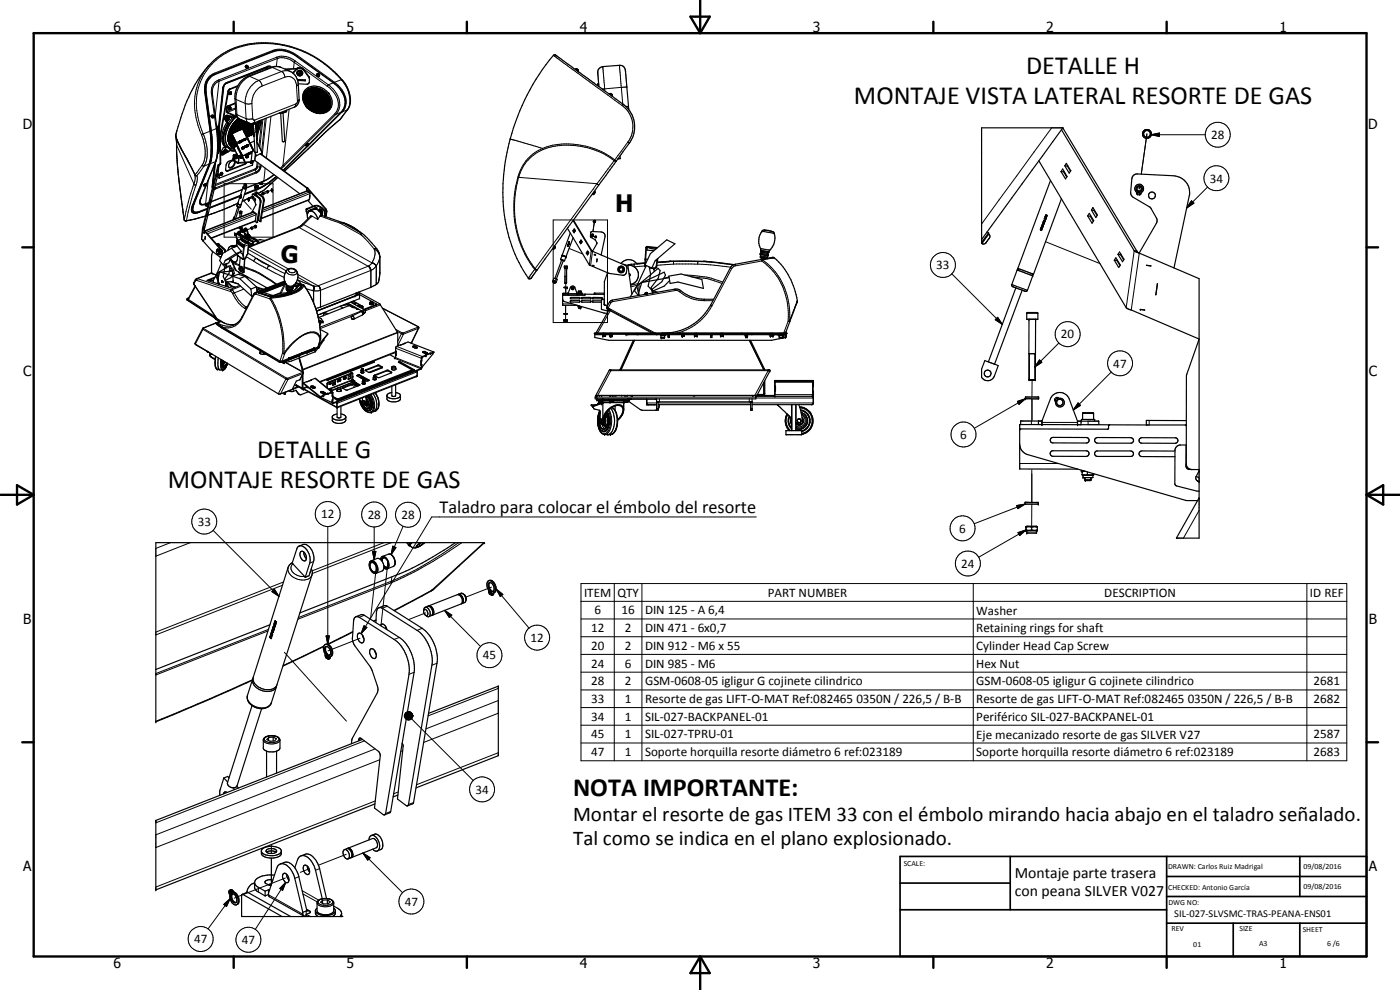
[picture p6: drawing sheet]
<svg xmlns="http://www.w3.org/2000/svg" width="420mm" height="297mm" viewBox="0 0 420 297" stroke-linecap="round" stroke-linejoin="round" font-family="sans-serif">
<defs><g id="words">
<g font-size="7.9">
<text x="308" y="22.1">DETALLE H</text>
<text x="256.3" y="31.1">MONTAJE VISTA LATERAL RESORTE DE GAS</text>
<text x="77.2" y="137.4">DETALLE G</text>
<text x="50.4" y="146.4">MONTAJE RESORTE DE GAS</text>
<text x="172" y="238.8">NOTA IMPORTANTE:</text>
</g>
<g font-size="7.2">
<text x="184.6" y="63.7">H</text>
<text x="84.3" y="78.8">G</text>
</g>
<g font-size="6.3">
<text x="172" y="246.5">Montar el resorte de gas ITEM 33 con el émbolo mirando hacia abajo en el taladro señalado.</text>
<text x="172" y="253.7">Tal como se indica en el plano explosionado.</text>
</g>
<text font-size="5.5" x="131.9" y="153.8">Taladro para colocar el émbolo del resorte</text>
<g font-size="4.7">
<text x="304.6" y="263.4">Montaje parte trasera</text>
<text x="304.6" y="268.8">con peana SILVER V027</text>
</g>
<g font-size="4.2">
<text x="34" y="9.6">6</text>
<text x="104" y="9.6">5</text>
<text x="174" y="9.6">4</text>
<text x="244" y="9.6">3</text>
<text x="314" y="9.6">2</text>
<text x="384" y="9.6">1</text>
<text x="6.8" y="38.7">D</text>
<text x="410.6" y="38.7">D</text>
<text x="7" y="112.9">C</text>
<text x="410.8" y="112.9">C</text>
<text x="7" y="187.1">B</text>
<text x="410.8" y="187.1">B</text>
<text x="7" y="261.4">A</text>
<text x="410.8" y="261.4">A</text>
<text x="34" y="290.4">6</text>
<text x="104" y="290.4">5</text>
<text x="174" y="290.4">4</text>
<text x="244" y="290.4">3</text>
<text x="314" y="290.4">2</text>
<text x="384" y="290.4">1</text>
</g>
<g font-size="3.9">
<text x="363.5" y="41.7">28</text>
<text x="363.1" y="54.8">34</text>
<text x="281" y="80.8">33</text>
<text x="318.4" y="101.6">20</text>
<text x="334.1" y="110.3">47</text>
<text x="288.2" y="131.7">6</text>
<text x="96.4" y="155.5">12</text>
<text x="110.4" y="155.6">28</text>
<text x="120.5" y="155.7">28</text>
<text x="59.3" y="157.8">33</text>
<text x="287.9" y="159.8">6</text>
<text x="288.5" y="170.3">24</text>
<text x="175.3" y="179">ITEM</text>
<text x="185.3" y="179">QTY</text>
<text x="230.4" y="179">PART NUMBER</text>
<text x="331.4" y="179">DESCRIPTION</text>
<text x="393.1" y="179">ID REF</text>
<text x="178.4" y="184.3">6</text>
<text x="186.6" y="184.3">16</text>
<text x="193.6" y="184.3">DIN 125 - A 6,4</text>
<text x="293" y="184.4">Washer</text>
<text x="177.4" y="189.7">12</text>
<text x="187.5" y="189.7">2</text>
<text x="193.6" y="189.7">DIN 471 - 6x0,7</text>
<text x="293" y="189.7">Retaining rings for shaft</text>
<text x="144.9" y="197.9">45</text>
<text x="159.2" y="192.6">12</text>
<text x="177.4" y="195">20</text>
<text x="187.5" y="195">2</text>
<text x="193.6" y="195">DIN 912 - M6 x 55</text>
<text x="293" y="195.1">Cylinder Head Cap Screw</text>
<text x="177.4" y="200.3">24</text>
<text x="187.5" y="200.3">6</text>
<text x="193.6" y="200.3">DIN 985 - M6</text>
<text x="293" y="200.3">Hex Nut</text>
<text x="177.4" y="205.6">28</text>
<text x="187.5" y="205.6">2</text>
<text x="193.6" y="205.7">GSM-0608-05 igligur G cojinete cilindrico</text>
<text x="293" y="205.7">GSM-0608-05 igligur G cojinete cilindrico</text>
<text x="394.2" y="205.6">2681</text>
<text x="177.4" y="210.9">33</text>
<text x="187.5" y="210.9">1</text>
<text x="193.6" y="211.1">Resorte de gas LIFT-O-MAT Ref:082465 0350N / 226,5 / B-B</text>
<text x="293" y="211.1">Resorte de gas LIFT-O-MAT Ref:082465 0350N / 226,5 / B-B</text>
<text x="394.2" y="210.9">2682</text>
<text x="177.4" y="221.5">45</text>
<text x="177.4" y="216.2">34</text>
<text x="187.5" y="221.5">1</text>
<text x="187.5" y="216.2">1</text>
<text x="193.6" y="221.5">SIL-027-TPRU-01</text>
<text x="193.6" y="216.2">SIL-027-BACKPANEL-01</text>
<text x="293" y="221.6">Eje mecanizado resorte de gas SILVER V27</text>
<text x="293" y="216.3">Periférico SIL-027-BACKPANEL-01</text>
<text x="394.2" y="221.5">2587</text>
<text x="177.4" y="226.9">47</text>
<text x="187.5" y="226.9">1</text>
<text x="193.6" y="226.9">Soporte horquilla resorte diámetro 6 ref:023189</text>
<text x="293" y="226.9">Soporte horquilla resorte diámetro 6 ref:023189</text>
<text x="394.2" y="226.9">2683</text>
<text x="142.7" y="238.1">34</text>
<text x="121.5" y="271.7">47</text>
<text x="58.3" y="283">47</text>
<text x="72.6" y="283.2">47</text>
</g>
<text font-size="3.1" x="352.4" y="275.2">SIL-027-SLVSMC-TRAS-PEANA-ENS01</text>
<g font-size="2.4">
<text x="271.2" y="259.7">SCALE:</text>
<text x="350.6" y="260.8">DRAWN: Carlos Ruiz Madrigal</text>
<text x="391.2" y="260.6">09/08/2016</text>
<text x="350.6" y="267.1">CHECKED: Antonio García</text>
<text x="391.2" y="266.7">09/08/2016</text>
<text x="350.6" y="271.4">DWG NO:</text>
<text x="351.6" y="279.3">REV</text>
<text x="372" y="279.4">SIZE</text>
<text x="391" y="279.6">SHEET</text>
<text x="358.1" y="284.1">01</text>
<text x="377.9" y="283.8">A3</text>
<text x="398.3" y="283.8">6 /6</text>
</g>
</g></defs>
<g fill="none" stroke="#000" stroke-width=".3">
<path d="M63 19.3l-1.7 2.1a17.1 17.1 0 0 0-2.4 5.4 21.4 21.4 0 0 0 1.6 13.6M73.8 19.7a.39 .39 0 0 0 .1 .5 .39 .39 0 0 0 .5 0M74 19.8l.2-.1 .1 .3zM80.4 19.9l-.1 .2M80.4 19.9l-12.2 4.8M80.4 19.9l.7-.1 .3 .4M81.8 15.2l.1 .2M81.8 15.2l-17.5 6.8M81.8 15.2a8.2 8.2 0 0 1 7.5 1.5M81.9 15.4l-17.5 6.8M81.9 15.4a8.1 8.1 0 0 1 7.3 1.5M81.9 15.4l-.1 .2"/>
<path d="M82.9 20l-1.2 .2M82.9 20l1.5 .2M83.1 17.1l.1 .5M83.1 17.1l-17.5 6.9M83.1 17.1a5.9 5.9 0 0 1 5.5 1.2M83.2 17.6l-17.5 6.8M83.2 17.6a5.4 5.4 0 0 1 5.1 1.1M83.2 17.6l-.3 2.3M88.3 18.7l2.4 1.7M88.3 18.7l-.2 1.9M88.6 18.3l-.3 .4M88.6 18.3l9.9 7.1"/>
<path d="M89.2 16.9l11 8M89.2 16.9v.1M89.3 16.7l-.1 .2M89.3 16.7l11.1 8M166.1 16.6l20.6 15M180.9 20l.6 7.3M185.9 19.6h.1M185.9 19.6l.6 6.6M53.1 39.2l-.4 1.6 .5 1.2 5.3 10.5M61.4 27.6l.1 .1M61.4 27.6l1.6 11.8M61.6 28.1h.1"/>
<path d="M61.7 28.1l1.5 11.4M61.8 27.6v.3M62 24.9l-.4 1.6 .1 1.6M63 39.4h.1M63 39.4a27.9 27.9 0 0 1-.2 9.8M63 23.4l-.9 1-.6 1.9M63 39.4l-2 .8M63.1 39.4h.1M63.1 39.5h.1M63.2 39.5l.2 3.3M63.4 39.4l-.2 .1M63.4 28.2l.3 .1"/>
<path d="M63.4 28.2l1.5 10.4M63.5 34.7v.4h.6M63.7 34.7h.3v.2zM63.9 35h.1M64.3 22l.1 .2M64.3 22a5 5 0 0 0-2.9 5.6M64.4 22.2a4.5 4.5 0 0 0-2.9 3.9M64.4 22.2l-.1 .2M64.9 38.6l.2 .2M64.9 38.6l.3 3.6a18 18 0 0 1-.4 6l-.1 .3M64.9 38.6l-1.5 .6M65.6 24l.1 .4"/>
<path d="M65.6 24a3.6 3.6 0 0 0-2.2 4.2M65.7 24.4l-1.1 10.3M65.7 24.4a3.3 3.3 0 0 0-2 2.8M66.8 26.5l-1.3 12M67 26.3l-.2 .2M67 26.2v.1M67 26.3l-1.4 12.5M67 26.1l-1.4 12.8M67.1 25.8h.1M67.2 25.8l-1.5 13.5M67.3 25.6l-.1 .2M67.4 35.7l.2 .2"/>
<path d="M67.6 25.2l-.1 .1M67.7 25.1l-.1 .1M68.1 32.2l.1 .1M68.2 35.2h.1M68.2 24.7a2.41 2.41 0 0 0-1.4 1.8M68.2 34.6l.2 .2M68.2 24.7l-.3 .2M68.3 35.2l.1 .1M68.4 31.8l.1 .1M68.4 27.4l.2 .1M68.4 37.1h.1M68.4 37.1a6.9 6.9 0 0 0-.7 7.1"/>
<path d="M68.4 37.1l.2 .2M68.6 35.6h.2l-.3 .3zM68.6 37.3a6.5 6.5 0 0 0-.8 6.8M68.6 37.3l.1 .1M68.7 35.3l-.3 .1-.1 .6M69 32.5l.2-.1-.1 .4zM69 26.7l.2 .1M69.1 28.1l.3-.1-.2 .2zM69.2 32.4h.1M69.2 32.2l-.4 .2-.1 .4M69.4 27.7l-.5 .2v.4M69.9 35.2l.2 .1"/>
<path d="M69.9 35.2h.1M70.1 35.3h.2M70.3 34.8l-.4 .4M70.5 29.5l.4 .3M70.5 34.9l-.4 .4M70.7 32.4l-2.7 .9M70.7 32.7l-2.4 1v.2M70.8 34.1l.3 .3M70.9 29.8l.2 4.6M70.9 29.8l2.7 1.2M70.9 35a8.8 8.8 0 0 0-3.1 7.9 2.65 2.65 0 0 0 2.2 1.8M70.9 35.1a7.7 7.7 0 0 0-2.8 8.3l.8 .8 1.1 .5"/>
<path d="M71.1 34.4l.2 .8 .6 .5M71.1 34.4l2.8 1.2M73.6 31l.3 4.6M73.6 31l1 .2 1-.2M73.9 35.6l.7 .2 1.2-.2M73.9 35.6a1.42 1.42 0 0 0 .7 1.4M74.5 22.9h.4M74.9 22.9a7.3 7.3 0 0 0-4 6.9M74.9 22.9l2.8 1.2M75.6 31l.2 4.6M75.7 37v.2M75.8 35.6l.3 .5 .3-.1"/>
<path d="M76.4 36l-.3 1M76.7 37v.1M77.4 38.7l-.5 1.1M77.5 38.1l-.3 1.2M77.5 36.6v.2M77.7 24.1a7.1 7.1 0 0 0-4.1 6.9M77.7 24.1l.5 .5 .4 1.2M77.7 37.6l-.2 .6M77.8 36.6l-.1 1.1M77.8 36.2v1M78.3 36.1l-.4 2.1-.9 2.2M78.6 36l-.9 7.7"/>
<path d="M78.6 25.8a5.4 5.4 0 0 0-3 5.2M78.9 35.9l-.9 8.4M79.6 35.6l-1.1 9.9M79.8 20.4l.4 .2M79.8 20.4l-12.2 4.8M79.9 35.4l-1.2 11.1M80 20.2h.4l.1 .3M80 20.2l-.2 .2M80.3 20.1l.4-.1 .4 .3M80.3 20.1l-12.5 4.9M80.3 20.1l-.3 .1M81.3 34.9l-1.3 12.5"/>
<path d="M81.4 20.2h.3M81.4 20.2h-.1M81.7 20.2l-6.8 2.7M81.7 20.2l2.8 1.3M83.9 33.9v.1M84.5 21.5l-6.8 2.6M84.5 21.5a2.21 2.21 0 0 1 1 1.7M84.9 33.7v.2M85.5 23.2a2.52 2.52 0 0 1 3.5 2.6M85.5 23.2l-6.9 2.6M85.6 20.7v.1M85.8 33.4v.2"/>
<path d="M86.8 32.8l-1.9 16.9M87.1 21.4l-1.4-.2-1.2 .3M88.8 31.2l-.4 .9M88.8 31.2l-12.4 4.8M89 25.8l.3 4.6M89.1 20.6v.2M89.2 22a.74 .74 0 0 1 .8-.7 .74 .74 0 0 1 .7 .7M89.3 30.4l-.2 .5-.3 .3M89.5 25.3l-.5 .5M89.7 20.3v.3M89.7 21.8l.6 .2-.1 .5-.6-.1zM89.8 29.8l-.5 .6"/>
<path d="M90.5 20.4v.2M91 20.9v-.3l7.2 5.3M91.3 29.6v.2M91.3 30.1v.1M91.4 28.8l-.1 .5M91.4 30.6l.1 .1M91.6 31l.3 .5M91.7 28.1l-.2 .4M91.9 31.8l.2 .2M92 27.7l-.1 .2M92.1 31.9l.4 .4M92.1 31.7h.1"/>
<path d="M92.1 31.7l.1 .1M92.4 27.1h.1M92.4 27.4l-.2 .2M92.4 26.8h.2M92.4 26.8v.1M92.4 27.1l.3 .1M92.5 26.8l-.1 .3M92.5 26.8h-.1M92.5 26.7v.1M92.5 26.8l.2 .1M92.6 26.8l.1 .2M92.6 26.8l.1 .1"/>
<path d="M92.6 26.8h.1M92.7 27h.1M92.7 26.9h.1M92.8 32.6l.2 .1M92.8 23.1v.2M92.9 27.2l-.3 .1M93.2 32.9l.8 .5M93.3 27.1h-.2M93.6 27h.2M93.9 29l-.1 .1M94.1 26.9h.2M94.2 33.4l.3 .1"/>
<path d="M94.4 26.9l.2 .1M94.9 33.7h.1M95 27l.1 .1M95.2 22.2l.1 .5h.5M95.3 33.7h.2M95.5 22.2l.2 .3-.2-.1zM95.5 27.1l.3 .1M95.7 33.8h.2M95.7 22.5h.1M96 27.3l.8 .5M96.3 33.7h-.1M96.6 29.7l-.1 .1"/>
<path d="M96.9 33.6l-.2 .1M97 27.9l.2 .2M97.1 33.5h.6M97.5 28.4l.4 .4M97.7 33.3v.1M97.7 33.3h.1M97.7 33.1l-.2 .2M97.7 33.3v.2M97.7 33.4l.1 .1M97.7 33.4h.1M97.8 33.5l-.1 .1M97.9 28.5l.3 .2"/>
<path d="M97.9 28.4h.1M97.9 28.4h.4v.2M98 28.4l.3 .2M98 32.8l-.1 .1M98.1 28.4l.1 .4 .1-.2M98.1 29.1l.3 .5M98.2 25.9a6.3 6.3 0 0 1 3 7.1l-.8 1.2M98.2 28.7h.1M98.3 28.6l-.1 .1M98.5 32.2l-.3 .4M98.5 30v.1M98.5 25.4l-.3 .5"/>
<path d="M98.5 25.4a6.8 6.8 0 0 1 3.1 7.8l-.8 1.1M98.6 30.5v.1M98.7 31.4l-.1 .5M98.7 30.9v.2M100 24.8l-1.5 .6M100.2 24.9a6.4 6.4 0 0 1 3.2 7.2l-.7 1.2M100.4 34.2l.4 .1M100.4 34.2l-15.5 15.5M100.4 24.7l-.2 .2M100.4 24.7a6.6 6.6 0 0 1 3.1 7.7l-.5 .8-17.3 17.4M100.8 34.3l-16.4 16.4M102 35.9l-4.2 3.6-12.4 11.9"/>
<path d="M102.1 35.8l-.1 .1M102.3 33.7l-1.5 .6M102.4 23.9l-2 .8M102.4 23.9a29.6 29.6 0 0 0-31.9-9.3 17.7 17.7 0 0 0-10.6 22.5l1.1 3.1M102.4 23.9a8.2 8.2 0 0 1 1.9 8.9l-.1 .2M102.6 23.8h.1M102.6 23.8l-.2 .1M104.2 33l-1.7 .5M104.2 33l-2.2 2.9M104.3 32.9l-.1 .1M172.8 20.7h.1M172.9 20.7l.6 .6"/>
<path d="M173.5 21.3h.1M179.7 25.3h-.4M183 28.1l.7 .5M186.5 26.2l-5.7 .5M186.5 26.2l.4 5M186.7 31.6a7.9 7.9 0 0 1 1.9 10.7l-4.1 5.7M187 31.3h.1M187 31.3l-.3 .3M188.1 26.1h.1M188.1 26.1l-1.6 .1M188.6 31.9l-.7 .1M315.6 38.4l-21 28.8"/>
<path d="M52.7 40.5v.4M52.9 41.4l.6 10.8 1.8 13.7M53 43.5l5.2 11.7M57.6 50.8l.9 1.7M58.2 55.2l.3 .3h.3M58.2 55.2l-1.4 4.2-1.5 6.5M58.5 52.5h.1M58.5 52.5l.5 .2M58.5 52.5l.1 1.2-.4 1.5M58.8 55.5l-1.7 5.5-1.1 5.2M59.1 52.7h-.1M59.1 52.7l.1 1.3-.4 1.5"/>
<path d="M60.1 59.6l-.1 .3a.99 .99 0 0 0 0 1.4 .99 .99 0 0 0 1.4 .1l.3-.1M60.4 59.5l-.3 .1M60.5 40.4l.7 2.5 .4 2.3-.1 2.1-.8 2.3M60.7 49.6l.5 .2M60.7 49.6l-2.2 2.9M61 40.2l-.5 .2M61 40.2a14.9 14.9 0 0 1 1.2 6.6l-.4 1.8-.6 1.2M61.2 49.8l-2.1 2.9M61.5 55.7l.3-.2zM61.8 55.5h.1M61.8 55.6l-1.7 4M62.5 54.1l-.8 7"/>
<path d="M62.8 49.2l-5 12.3M62.8 49.2l-1.6 .6M62.8 49.1v.1M62.8 49.2h.1M63.2 48.4l-.2 .1M63.7 55.8v.7M63.8 55.7v.4M63.8 55.8h-.1M63.8 55.3l.2 .4M63.8 55.3v.4M64 55.2v.2M64 55.2l-.2 .1"/>
<path d="M64.3 49.6l-.6 6.2M64.5 49.1l-.7 6.6M64.5 56l.2 .4M64.5 49.1l-.7 6.2M64.7 48.5l-2.8 6.8-.7 .4M64.7 48.5l-1.6 .6M64.7 56.4v.3M64.7 56.4h-.3M64.7 48.6l-.7 6.6M64.7 56.7l-.4 .1M64.8 48.3l-.1 .2M65.6 49.4l-.2 3.1"/>
<path d="M65.6 49.7l-.2 2.9M65.6 53.3h.2M65.7 52.5l.2 .1M65.8 41h.1M65.8 49.4h.1M65.8 41.5h.1M65.8 41.4h.1M65.8 41l-.2 .2 .2 .2M65.8 41v.4M66 41.6l.1 .1M66.1 48.9l.1 .1M66.1 40.3l.1 .1"/>
<path d="M66.3 45.6l.2 .2M66.5 52.2l.2-.1-.1 .4zM66.5 52.5h.1M66.7 51.9h-.3l-.1 .6M66.8 45.8l.2 .2M67.3 55.1h14.6v16.1h-14.6zM67.4 45.7h.1M67.5 45l.1 .1M67.6 45.4l-.2 .3M67.6 45.4h.1M67.6 45.1l.1 .1M67.6 45.1l-.3 .2-.1 .5"/>
<path d="M67.6 45.4l-.1 .3M67.6 44.1l.1 .1M67.7 44.2h.1M67.8 44.1v.1M68 43.9l-.2 .2M68.3 51.2l.1 .1M68.6 44.5l.6 .4M69.1 45l1.5 .2M69.6 40.1v.1M69.7 40l-.1 .2M70 44.7h.4M70 46.7l.1 .1"/>
<path d="M70.1 46.5l.2 .1M70.6 42.8h.1l2 3.8M70.7 47.4l-.6 .3-.2-.2M70.9 42.8l.2 .3M71.4 48.7h-.2M71.7 47.4l-1.5 .5-.1 .2M71.7 47l-.6 .2M71.8 42.5h.1M71.9 42.6h.1M71.9 42.4v.2M72 42.5h.1M72 42.6h.1"/>
<path d="M72 58.9l-9.1 3.6M72.1 58.8l-9.2 3.6M72.2 42.4h.1M72.2 59.2h.1M72.2 59.1h.1M72.2 59.1l-.1 .1M72.2 42.3h.1M72.3 58.9h.1M72.3 58.8h.1M72.3 42.3h.1M72.3 58.7h.1M72.3 58.6h.1"/>
<path d="M72.3 58.5h.1M72.4 42.2h.1M72.4 58.5h.1M72.6 47l-.6 .2M72.7 44.3h.1M72.7 56.9l-9.3 3.7M72.7 44.2h.1M72.7 44.5h.1M72.7 56.8l-9.3 3.7M72.7 44.4h.1M72.7 44.4l.1 .1M72.8 59.8l2.6 3"/>
<path d="M72.8 44.4h.1M72.8 44.5h.1M72.9 56.2a.58 .58 0 0 0 .4 .5 .58 .58 0 0 0 .6-.2M73 44.2h.1M73 44.1h.1M73.1 44.1h.1M73.1 56l.1 .4 .4 .2M73.2 44.1h.1M73.2 41.9h.1M73.2 44h.1M73.2 41.8h.1M73.2 49.3l.2 .1"/>
<path d="M73.6 41.7h.1M73.6 41.6v.1M73.9 56.4h.1M74 43.7h.1M74 55.9l-.1 .1M74.1 43.6h-.1M74.1 41.2l.3 .5M74.3 46.9l.1 .1M74.3 41l-.1 .1M74.4 43.6h.1M74.4 43.4v.1M74.4 43.5v.1"/>
<path d="M74.4 43.4h.1M74.5 59.6l-1.8 .8M74.5 43.6h.1M74.6 59.7h.1M74.8 45.8l-.1 .4-.5-.1M75.3 48.6v.3M75.3 43.6l.7 1.4M75.5 48.7l.3-.1-.2 .3zM75.7 58.9l-1.1 .6M75.8 48.3l-4.2 .5M76 59.2l-1.2 .5M76.2 58.2l-.2 .1"/>
<path d="M76.2 40.9h.1M76.6 50.7l-11.9 4.6M76.6 50.7v.3M76.6 46.1l-.2 2.1M76.6 51l-12 4.7M76.6 51l.3 .6M76.7 56.4l-.3 2M76.7 58.4l-.1 .1M76.7 56.2v.1M76.7 46.3l-.2 1.9M76.9 51.6v.3M76.9 51.6l-12.2 4.8"/>
<path d="M76.9 51.9l-12.2 4.8M77 50.1l-.4 .6M77.1 58.8h.1M77.2 56.3l-.3 2.4M77.2 56v.1M77.2 57.8l-.2 .1M77.2 48.7l-.2 1.4M77.3 56.8l-3.9 1.6M77.3 50l-.3 .1M77.3 50l-.2 .6-.5 .4M77.3 50l.7 .1M77.3 56.8h.1"/>
<path d="M77.3 56.8l-3.9 1.5M77.4 56.6l-.1 .2M77.5 48.9l-.2 1.1M77.7 59.2l-.2 .1M78 50.1l-.4 .9-.7 .6M78.1 49.3l-.1 .8M78.3 50.1h-.3M78.3 50.1a2.38 2.38 0 0 1-1.4 1.8M78.3 49.5v.6M78.4 46v.3M78.4 56.3l-1.1 .5M78.6 58.8l-.2 .1"/>
<path d="M78.6 55.1l-.2 .2 .3-.2M78.8 54.8v.1M78.8 54.8l-.7 .4M78.8 58.1l-.7 .3 .7-.3M79.1 57.1h.1M79.1 57.1v.1M79.1 57.1l-1.6 .9M79.2 54.4l-5.3 2M79.2 54.3v.1M79.2 54.3l-5.3 2M79.6 50.5l-.4 3.8M79.7 55.5l-1.3 .8"/>
<path d="M81.6 57l-1.1 .4M81.7 57.3h.1M82.1 52.4l-2.9 1.9M82.3 52.5l-3.1 1.9M83 53l-2.9 2.2M83 53l-3.3 2.5M83.3 53.3l-4.2 3.8M84.9 49.7l.4 .1M84.9 49.7l-.8 .8M85.5 50.5l.2 .1M85.7 50.6l-.6 .6M92 56.4l-.1 .9"/>
<path d="M92.1 43.7h.1M92.2 56.5l-.1 .8M92.4 57.3l-13.5 5.2M92.4 43.5h.1M92.4 43.5l-.3 .2M92.5 43.3l-.6 .4M92.8 57.6l-14 5.5M92.8 59.9l-14.4 5.6M93 58.1l-14.3 5.6M96.7 40.6l-.1 .1M153.1 41.7h.1M153.1 41.7l9.7 2.8"/>
<path d="M153.2 41.7h.1M155.4 53.1l.2 .1M155.4 53.1a31 31 0 0 0 5.1 27.7M155.6 53.2a30.8 30.8 0 0 0 5 27.4M155.6 53.2l23.5 1.9M162.8 44.5l.2 .4M162.8 44.5a12.7 12.7 0 0 0-7.4 8.6M162.8 44.5a21.8 21.8 0 0 1 16.4 .5l2.1 .9 3.2 2.1M163 44.9a12.7 12.7 0 0 0-7.4 8.3M163 44.9a22.8 22.8 0 0 1 21.3 3.3M178 58.2h.1M178.5 57.5h.1"/>
<path d="M178.5 57.5l-.5 .7M179.1 55.1l-18.5 25.5M179.1 55.1l.7 .3M184.3 48.2l.6 .1M184.3 48.2l-5.2 6.9M184.5 48l-.2 .2M184.5 48l.4 .3M184.9 48.3h.1M188.4 42.6l.4 .3M188.8 42.9h.1M319.9 52.6l.2 .1M342 55.8l-.1 .9"/>
<path d="M344 41.5l-1.5 10.7M344.2 40.2l-.1 .9M345.5 40.4l2.5-.5v1zM345.5 40.4h16.2M362.4 56.1l-6.3 6.3M55.3 65.9v.1M55.3 65.9l.4 .4 .3-.1M56 66.2l-.2 .1M57.6 62.6a1.18 1.18 0 0 0 .5 1.3 1.18 1.18 0 0 0 1.4-.1M57.6 62.1l.3 .6M57.7 61.8l.2 .6M57.8 61.5a1.64 1.64 0 0 0 0 2.3l.8 .2 .9-.2"/>
<path d="M57.9 61.5h-.1M57.9 61.4v.1M58.2 61v.3M59.8 63.6v.1M59.9 63.4l-.1 .2M60.1 60.2a.96 .96 0 0 0 .5 1.1 .96 .96 0 0 0 1.1-.2M60.9 68.8l-.4 3M61 68.5v.1M61.7 61.2v.1M61.7 61.1v.1M61.7 64.8l-5.7 1.4M61.8 61.6v.1"/>
<path d="M62.2 62.8l-2.7 1M62.2 62.7l-2.4 .9M62.3 61.5h.1M62.3 61.5l-.3 .2M62.4 61.3l-.6 .3M62.7 60.9l-1 .4M62.7 60.7l-1 .4M65.2 73.2l.2 .1M65.5 74.8v.1M65.7 75v.1M65.7 75.2h.1M66.4 74.8l-.2 .1"/>
<path d="M66.5 76.7h.1M66.7 75.8l-.1 .1M69.3 77.8l-.2 .1M69.6 78.3l.1 .1M69.6 78.5l.4 .6M69.7 78.3l.1 .3M69.8 78.7h.1M69.8 78.6v.1M69.8 78.7l.2 .4M69.8 78.7l2.1 .8M70 79.1l.9 2.1M70 79.1l1.9 .7"/>
<path d="M70.3 73.8l.7 .1M70.6 70.1h-.1M70.7 70.3l-.1 .1M70.9 73.9l-.3 .1M71.1 72.4h.1M71.1 72.4v1.4M71.2 72.4h-.1M71.2 61.6a.61 .61 0 0 0 .9 .5l.1-.1M71.2 72.4h.1M71.2 72.1h.1M71.2 76.2l.5 .7M71.2 70.1l-.3 .1"/>
<path d="M71.2 72.2h.2M71.3 72.4l1.7 1.2M71.4 72.2l-.1 .2M71.4 72.2l1.7 1.2M71.4 69.7v.1M71.4 61l-9 3.6M71.7 69.9v.2M71.7 76.9h.1M71.7 76.9l1 .7M71.8 63.6l.3 .2 .4-.2M71.9 63.5v.1M71.9 63.5h.6"/>
<path d="M72.1 70v.2l1.5 .8M72.2 68.1v.4M72.2 68.6v1.2M72.5 63.5l-.6 .1M72.6 71.7h.1M72.6 71.7l-.3 .1M72.6 71.7l1.8 1.2M72.6 71.7l-1.2 .5M72.7 77.6h.1M72.8 69.5l-2 .8M73 73.6l.1 .3M73.1 73.7h.1"/>
<path d="M73.1 73.9l-.3 2.4 .2 1.3h-.3M73.1 73.4l.3 .5M73.1 73.9h.1M73.1 73.4l-.1 .2M73.2 73.9h.2M73.4 73.9l-.3 3.8M73.4 69.4l-.2 .1M73.4 77.6v2.5M73.5 70l.7 .4M73.6 70.1l.8 .6 .5-.1M73.7 70.9v.2M73.7 70.8l.1 .1"/>
<path d="M73.8 69.1l-.4 .2M73.9 77l2.3 1.4M73.9 77l-.2 .5M74 71.2v.2M74.2 70.5l.2-.1 .4 .1-.1 .2zM74.2 69.1h-.1M74.3 76.2h.1M74.3 76.2l-.4 .8M74.4 75.9l2.6 1.7M74.4 72.9h.1M74.4 72.9l.2 .5M74.4 72.9l-1.3 .5"/>
<path d="M74.4 72.7h-.2M74.5 72.9h.1M74.5 74.8l11.4 6.5M74.5 72.2h.1M74.6 74.1l.2 .1M74.6 73.4h.1M74.6 73.4l-.4 2.9M74.6 73.4l-1.2 .5M74.6 71.5l1.8 1M74.7 60v.1M74.8 74.2l-.3 .1M74.8 74.2l11.7 6.5"/>
<path d="M74.9 71.9l-.3 .1M75.2 71.3l1.7 1M75.4 68.5l-1.2 .5M75.6 73.5h-.1M75.8 72.8v.3M76.1 63.5h-.2M76.1 71.4l-.1 .1M76.2 78.4l4 2.2M76.2 63.6l-14.6 5.7M76.7 64l-14.8 5.7M76.7 66.2l-13.3 5.2M76.9 64.4l-14.6 5.7"/>
<path d="M77 77.6l4 2.2M77 77.6h-.4l-.4 .8M77 77.6l1.6 1.1 2.4 1.1M77.3 66.6l-.2 .1M77.4 72.4v.3M77.6 65.8l-.2 .1M77.8 64.1h.1M78.3 60.7h-.2M78.3 66.3h-.2M79.3 60.3l-.2 .1M81 79.8l-.7 .3-.1 .5M81 79.8l4.5 2.3"/>
<path d="M89.4 68.2l.4 .1M89.8 68.3l-15 5.9M89.8 68.3l20.7 11.6M90.8 67.3h.1M90.9 67.3l.2 .1M91.1 67.4l-1.3 .9M91.1 67.4l20.5 11.5M91.9 63.4l.2 .1M91.9 63.3l.2 .1M91.9 62.8l.2 .1M92 62.7l.2 .1M92.7 63.2l.1 .2"/>
<path d="M93.1 64.9h.7M93.4 62.9l.1 .2M93.8 64.9l-.4 .2-2.3 2.3M94.8 62.4l.1 .1M94.9 62.7l-.1 .1M95 62.6l-.4 .1M96 64.9h.2M96 64.9l-.6 .9-1.6-.9M96 64.8l.2 .1M96 64.8v.1M96.1 62.9h.1M96.2 64.9l1.4 .5a34.1 34.1 0 0 1 11.1 5.3l3.6 4"/>
<path d="M96.3 63h.1M96.3 63.2h.1M96.6 64.6l-.6 .2M96.6 64.6l-.4 .3M97.7 62.6h-.1M97.9 64.4h-.1M98.1 63.5l-.2 .1M102.9 66.9l5.3 2.9M104.2 67.3l2.1 1.2M106.3 68.5l.7 .4M106.4 68.5h-.1M110.5 79.9l.5 .6 .2 .7"/>
<path d="M110.5 79.9l-15 5.8M110.6 79.8l.1 .1M110.6 79.8l-.1 .1M110.7 79.9l.3 .4M111.6 78.9l.6 .2 .7 .7M111.6 78.9l-1 .9M111.7 78.8l.1 .1M111.7 78.8l-.1 .1M111.8 78.9l1.1 .9M111.8 78.9l.8 .4M112.3 74.7a4.8 4.8 0 0 1-.6 4.1M112.3 74.7l.3-.2 .5 .2"/>
<path d="M112.3 74.7a2.92 2.92 0 0 1 1.7 2.3v5l-.5 2.8M112.9 79.8l-1.6 1.4M112.9 79.8h.1M112.9 79.8v5.5v-5.5M114 77.1l-.3 1.3-.8 1.4M166 74.7h.1M166 66h16.3v30.8h-16.3zM166.5 74h.1M166.5 74l-.5 .7M168.3 77.8l1.1 .4M169.4 79.9h.8M169.4 78.2h.1"/>
<path d="M170.2 79.9h.1M170.8 74.5l4.1 1.7M172.3 69.6h.1M177.4 75.2l-.5 4.3M177.8 75.4l-.6 4.3M177.9 70.4l-.1 .2M178.3 66.8l-.3 2.7M178.4 66.5v.2M188.6 79.5l-.2 .1M189.4 79.3l-.1 .3M190.3 79.2h.1M190.3 79.2v.9l3.2-.3"/>
<path d="M191.1 79.1l.2 .1M191.3 79v.2M191.3 79.2h.1M193.5 79l-2.2 .2M193.7 79.5l.1 .5M193.8 74.3h.2M194 74.3l-.3 5M194.3 74h.1M194.3 74.1l-.3 .2M194.3 74.1l2.9 .3M194.3 74v.1M197.3 77.7l-.4 2.4-.7 .3"/>
<path d="M200.7 78.5l-3.4 .2M202.1 79.2h7.3M202.1 79.2l-5 .4M202.2 78.4l-.1 .8M209.4 79.2l9.9 1M209.4 78.5v.7M212.1 78.5h.1M220.7 79.3h.1M220.7 79.3l.1 .5M220.8 79.8l-.6 .1-.6 .7M228.2 76.2h.1M228.2 76.2l2.3 .5"/>
<path d="M228.2 76.4l2.3 .4M228.2 77.1l2 .3M228.2 75.9h.1M228.2 76.8h.1M228.2 74.6h.1M228.2 74.6l2.8 .5M228.2 75.9l2.3 .5M228.2 76.8l2.1 .3M228.3 75.1l2.5 .4M228.5 75.7l1.9 .3M228.5 77.9h.1M228.5 77.9l.3 .1"/>
<path d="M228.5 77.9l.1 .4M228.6 78.3l-7.8 1.5M228.6 78.3a19.5 19.5 0 0 1 7.9 18.1M228.7 69.4h.1M228.7 69.4l3.7 .6M228.8 78a20 20 0 0 1 8.2 15.8l-.1 2.6M228.8 78l-.2 .3M229.4 69l2.4 .5M230.4 76h.1M230.5 76.8h.1M230.5 76.4h.1M230.7 75.7l-.3 .3"/>
<path d="M232.4 70h.1M232.4 77.3h.1M232.4 77.3l-3.6 .7M296.7 70.2l-2 2.9M313.8 72.5l16.3 6.6M340.4 75.2l-2.4 17.1M341.9 75.9l-2.4 17.1M357.6 60.2l.7 .8-2.2 1.4zM56.3 90v.1M58.1 84.9l.1 .2M58.2 85.1l.4 .7M58.2 85.1v.2"/>
<path d="M58.4 85.5h-.1M58.6 85.8l6.5 9.8M58.6 85.8v.1M58.6 83.9l.1 .3M58.6 86l-2.1 3.9M58.7 84.2l-.5 .9M59 84.1l10.2 3.4M59 84.1l-.3 .1M59 83.6h.3M59.3 83.6l10.2 3.4M59.3 83.6l-.3 .5M60.8 98.6l.1 .2"/>
<path d="M60.9 98.8l24.9 14.9M60.9 98.8l-2.3 4.5M61 98.6l25 14.9M61 98.6l-.1 .2M61 98.5h.1M61 98.5v.1M62.9 84v.1M63.1 82h.4M63.2 84l-.6 .2M63.4 83.9l-.1 .1M64.5 95.3v.2M64.8 96.9l-3.8 1.5"/>
<path d="M64.8 95.7v.1M64.9 82.5l-1.6-.5-4 1.6M65.2 96.9a5.3 5.3 0 0 0 4.9 .7M65.9 96.4h.1M66.7 98.4v.1M68 84.6v.1M68 84.7l.6 1.4M68 84.7l-.2 .1M69.2 87.5l.6 .6M69.3 81.2l-.4 .2M69.5 87l.8 .9M69.5 87l-.3 .5"/>
<path d="M69.8 88.1l1.9 3 1.8 1.5M70 82.5l-.5 .2M70.3 80.3l-.9 .3M70.3 87.9a10 10 0 0 0 3.6 4.2M70.3 87.9l-.5 .2M70.5 80.6l-1.2 .5M71.9 80.5l.1-.1a.3 .3 0 0 1 .3 .3 .3 .3 0 0 1-.3 .3zM72.1 80.1l.6 .5-.2 .7M72.3 85.9l-2.8 1.1M72.7 95l.1 .2M72.8 95.2a4.9 4.9 0 0 1-5.8 3.1M73.2 86.7l-2.9 1.2"/>
<path d="M73.2 81.5l-.1 .1M73.4 80.3l3.6 1.4 5.8 3.6M73.4 80.1l4.2 1.7 5.4 3.5M73.4 80.1v.1M73.5 92.6l.4 .2M73.9 92.1l.2 .1M73.9 92.1l-.4 .5M74.2 91.9l-.3 .2M76.1 88.3l.1 .3M76.2 88.6l-3.4 6.6M76.7 87.8h.4M76.8 88.3h-.4l-.2 .3"/>
<path d="M76.8 88.3l4.2 1.4M77.1 87.8l-.3 .5M77.1 87.8l4.2 1.4M77.2 87.4l.2 .1M77.5 86.9l.6 .3M77.5 87.8h.1M77.6 87.8l3.7 1.3M77.6 87.8h.1M77.6 87.8h-.1M77.7 87.6h.1M77.7 87.8l-.1 .1M77.7 87.8h.1"/>
<path d="M77.7 87.6v.1M77.7 87.6l-.1 .2M77.7 87.7h.1M77.7 87.7l-.1 .1M77.8 87.8v.1M78.8 86.9h.1M79 87.5v.1M79.2 87.7v.1M80.2 80.6l5.1 2.7M81 89.7l1.2 2.3a28.3 28.3 0 0 1 2.6 14M81.2 89h.1M81.3 89.4l1.8-.1a15.2 15.2 0 0 0 7.4-2.6l.7-1.1 1.5 2.3 1.4 3"/>
<path d="M81.3 89.4l-.3 .3M81.3 89.4a28.6 28.6 0 0 1 3.9 13.6v3.1M81.3 89.1h.1M81.3 89.2v.2M81.3 89.2l-.3 .5M81.4 88.9v.1M81.4 89.1h.1M81.5 89h.1M83.8 88.1l-1.5 .5M84.4 88.8l-3.1 .4M85.3 85.4l-1.2 2.6M85.5 84.5l-7.8 3.1"/>
<path d="M85.5 84.5l-8.4 3.3M85.5 84.6l-7.8 3.1M85.6 85.2v.1M85.7 85.3l-1.3 2.6M85.9 86.4l.2 .2M85.9 86.7a1.08 1.08 0 0 0 1.8 .4v-.1M86 85.8l-.1 .1a1.05 1.05 0 0 0 1 .8 1.05 1.05 0 0 0 1-.6M86.1 86.6l.3 .2M86.1 86.6l-.1-.1a1.01 1.01 0 0 0 1.7 .3M86.1 81a1.04 1.04 0 0 0 1.1 1.4 1.42 1.42 0 0 0 2-.8l-.1-.2M86.2 86l.5 .4 .8-.1M86.8 80.8a1.16 1.16 0 0 1 1.8 .7 1.25 1.25 0 0 1-2-.5z"/>
<path d="M87.5 86.3h.1M87.7 86.2l-.2 .1M87.8 86.7l-.7 .3-.7-.2M87.8 86.7l-1 .2M88 85.6a1.6 1.6 0 0 1-2-.2 1.23 1.23 0 0 0 2 .5l.1-.3M88.7 85l1.7 .5M88.8 84.9l1.6 .5M88.8 84.9l2 .5M89.1 86v.1M89.4 82.3l6.1 3.5M89.4 85.6v.2M89.4 83.2l4.5 2.6"/>
<path d="M90.3 85.6h.1M90.3 86.1a8.4 8.4 0 0 1-5 2.5M90.4 85.5h.1M90.4 85.4l-.1 .2M90.4 85.5l-.1 .1M90.4 85.6h.1M90.4 85.6v.4M90.4 85.4h.1M90.4 85.4l.1 .1M90.5 85.3l-1.3-1.4 4.7 1.9M90.5 85.6h-.1M90.5 85.5v.1"/>
<path d="M90.5 85.6h.1M90.5 85.5h.1M90.5 85.5l-.3 .7M90.8 85.4a5 5 0 0 1-4 2.8l-2.8 .6-2.6 .3M90.8 85.4h.2M91 85.4l.2 .2M91.9 86.7l2.2 .5M93.9 85.8l.2 .3-.2 1.1M93.9 85.8h.2M94.1 85.8l.2 .4-.2 1M94.1 85.8l.1 .1M94.1 85.8h1.4"/>
<path d="M94.1 87.2h.1M94.1 87.2v3.5M94.1 90.9l1.1 3.2a24.1 24.1 0 0 1 1 7.6M94.1 87.2v3.7M94.3 86.2l-.1 .8M95.5 85.8l.5 .4 .2 .7M95.5 85.7l.5 .7M95.5 85.7v.1M95.9 86.2l.1 .2M96 86.4l.1 .7M96.1 87.1l-2 .1M96.1 86.6l.1 .3"/>
<path d="M96.1 87.1h.1M96.2 86.9v5.2M96.2 86.9v.2M96.2 87.1h.1M96.8 94l-1.1 .4M96.8 96.5v.2M97.4 93.7v.4M104.7 91.4v.3M105.6 95.5h.1M105.6 95.4v.1M105.6 90.6l-.3 .1M105.6 94.9l-9.5 3.7"/>
<path d="M105.7 94.8l.4 .2 .1 .8M105.7 92v.2M105.8 92v.2M106 90.4l2.6 1.5 .2 .3 .2-.1M107.9 88.3l-.1 .1M108.3 93.5l.4 .2 .1 .8M108.5 93.3l-12.5 4.9M109.3 92.9l-.3 .1-.1 .3 .4 .3v.5M111 90.8v.2M111 80.3l.3 .6M111 91h.1M111.2 81.2l-15 5.9"/>
<path d="M111.2 90.7l.5-.1-.1 .2zM111.3 80.9v5.3M111.3 80.9v.3M111.3 81.2v5M111.3 81.2h-.1M112 90.8l-.4 .3-.5-.1M112.8 91.4v.2M113.9 91.1l-4.5 1.9M114.2 91.5l-4.6 1.8M114.8 92.5l10.6 5.5M118.7 98.8l1.9 1.1M119.1 99.4l1.4 .7"/>
<path d="M119.3 99.9l-28.5 11M119.3 99.7l-28.6 11.1M120.6 99.9l-.1 .2M120.6 99.9h.4M121 99.9l.1 .3M125.4 98.2l-4.4 1.7M125.4 98h.1M125.4 98.2l.1 .3M125.4 98v.2M125.5 98.5l-4.4 1.7M125.5 98.5l-2 4.3M125.7 98.4l-.2 .1"/>
<path d="M158.6 83.4h.1M158.6 83.4v.1M160.5 80.8h.1M160.5 80.8l-1.9 2.6M160.6 80.6l-.1 .2M160.6 80.6l.7 .3-.4 .2-.4-.3M168.9 91.2h2.8M169.6 80.4h.1M169.6 80.4h.4M169.6 82.9v2.1M169.7 88v.3M169.7 91.7v2.4"/>
<path d="M169.7 94.2v1.7M169.8 85v1.2M169.8 86.4v1.6M170 82.9v2.1M170.5 88.1h2.7M173.6 87.4h.8M173.8 92.2v.3M174 88v.3M174.2 92.2v.3M174.4 87.4h.1M178.6 88v.3M179.3 100v.1"/>
<path d="M180.3 99.9v.1M180.8 99.9v.1M181.1 99.9v.1M181.5 99.9v.1M182.1 92.2h.1M182.1 92.2l.4 .2M182.5 92.4l.4 .2M182.5 92.4l-.1 .2M182.7 93.1l.4 .2M182.8 92.8l.4 .3M182.8 92.8h.1M182.8 92.7v.1"/>
<path d="M182.9 90.7l.4 .2M182.9 92.6l.4 .2M182.9 92.6l-.1 .2M183.1 93.3l12.6 6.6M183.1 93.3l-3.7 6.6M183.2 93.1l13 6.8M183.2 93.1h.1M183.2 99.9v.1M183.3 90.9l-.8 1.5M183.3 92.8l13.4 7.1M183.3 92.8l-.2 .5M183.6 99.9v.1"/>
<path d="M183.8 90v.5M183.8 90.5l-.5 .4M191.2 85.6l-1.9 .5M191.5 85.1l-2.2 .5M194.8 80.3l.6 .1M195.6 80.4h.6M195.7 100v.1M196.1 80.6h.1M196.2 80.4l-.1 .2M196.2 100v.1M196.6 100v.1M198.7 99.9v.1"/>
<path d="M198.8 100v.1M198.9 100v.1M199.2 99.9v.1M200.7 83.1l-1.5 .4M202.6 86.7v.5M202.6 87.2h.6l.8 .3M202.6 87.2l-18.8 3.3M203.2 100v.1M204 87.5a11.3 11.3 0 0 0 7.3 2.7M204.3 87.2l-.3 .3M204.8 99.9v.1M205.2 99.9v.1"/>
<path d="M205.6 82.5l1.5 .1a26.3 26.3 0 0 1 9.8 2M207.5 83.1a23.9 23.9 0 0 1 9.2 1.9M208.6 99.9v.1M209 99.9v.1M211.3 89.8h.1M211.3 90.2h2.6M211.3 89.8v.4M213.3 91.6h.1M213.3 91.6l.4 .1M213.7 91.7a16.4 16.4 0 0 1-10.5 8.2M216.4 99.9v.1M216.9 99.9v.1"/>
<path d="M219.2 80.3l.4 .3M219.6 80.6l-5.9 11.1M231.4 99.9v.1M231.8 99.9v.1M234.1 99.9v.1M234.7 99.9v.1M235.2 100v.1M236.5 96.4l.5 .1M236.5 96.4l-1.3 3.5M236.7 96.4h.2M236.9 96.4l.1 .1M237 96.5v.1"/>
<path d="M239.3 90.3h.1M239.3 90.3l-2.4 6.1M285.7 82.2l15.1 15.1M298.7 95.9l.7-.7 1.4 2.1zM299.4 95.2l1.4 2.1-2.1-1.4zM303.6 85.4l4.7 1.7M308.1 94h3.4M308.3 87.1h.1M308.8 95.8h.1M308.8 95.8h2M62.1 105.4l.5 .2M64.8 107l-.2 1.6a2.22 2.22 0 0 0 .6 2.2"/>
<path d="M66.2 107.8v1.6a1.43 1.43 0 0 0 .6 1.6M66.5 107.9v.9a2.07 2.07 0 0 0 .5 2.1 2.46 2.46 0 0 0 1.3-1.9M66.7 108.1l.1 1.7 .4 .6M66.9 108.2v1.4l.3 .6h.4l.6-1.2M67 108.7h.1M67 108.2l.1 1.2M67 108.7v.1M67.4 108.8l-.3 .6M68 108.9l-.7 .8M68.1 108.9l-.6 .9-.4-.4M78.3 105.4v.2M83.7 108.5v.1"/>
<path d="M84.6 108.7l.7 .1M84.8 106l.2 .1M84.8 106l-.8 2.3M84.9 108.5v.1M84.9 106l.5 .2M85 106.1h.2M85.2 117.8l.2 .2M85.2 106.1l.2 .1M85.3 108.5h.1M85.4 106.2l-.7 2.2M85.7 108.8l5.1 2.8M85.8 113.7l.6 .1"/>
<path d="M85.8 113.7l-2.3 4.5M86 113.5l-.2 .2M86 113.5h.3M86.3 113.5l.1 .3M86.3 113.5h.1M86.4 113.8l-2.2 4.4M86.9 107.2l-.2 .3M86.9 107.3h.1M87 107.3v.1M87 117.1v.3M88 116.8v.6M88.8 117.1l.1 .1"/>
<path d="M89 115.6v.1M89.5 118.1l.2 .1M90.8 111.6h.1M90.8 111.8l.1 .3M90.8 111.6v.2M90.8 111.8l-4.5 1.7M90.8 116.5l-.2 .2M90.8 111h.1M90.9 112.1l-4.5 1.7M90.9 112.1l-1 1.9M91 116.9v.1M91 112l-.1 .1"/>
<path d="M92.1 116l-1.3 .4M92.3 116.1h.1M94 104.6h.1M94 104.6l-7 2.7M94.1 115.9v.2M94.4 104.3l-.4 .3M94.5 113.5l5 4.1M94.5 116.1v.2M94.6 104.8l-.1 .8M94.6 104.9v.6M94.7 104.8h.1M95.6 104.3v.1"/>
<path d="M96 101.9a2.56 2.56 0 0 0-4.1-1.7 15.2 15.2 0 0 0-6.5 6M96 101.9l-.6 2.2M96.2 101.8l-.2 .1M96.2 101.7a2.4 2.4 0 0 0-3.4-2 15.2 15.2 0 0 0-7.6 6.4M96.2 101.7v.1M96.2 101.7l-.2 .2M97 117.5v.2M97.5 117.8v.2M98.2 115.1v.1M98.2 113.9v.1M98.3 100.2v.2M98.4 114.7l.1 .1"/>
<path d="M98.9 116.8h-.1M98.9 116.7v.1M98.9 116.8h.5M99 116.6l.4 .1-.4 .1zM99.4 116.7v.1M99.6 117.8l.3 .1M100.1 114.7v.2M101.2 119.7v.2M101.5 119.7v.2M102.9 116.2v.3M103.7 113.3v.2M105.5 114.2l-6.2 2.4"/>
<path d="M105.5 114.2h.4M105.5 114.1l.2 .1M105.5 114.1v.1M105.5 111.9l.1 .1M105.9 113.9l-7.3 2.8M105.9 114.2h-.2M105.9 114h.1M105.9 114.1h-.4M105.9 114.1h.1M105.9 114.1v.1M106 114.1l-.1 .1M106.3 114.5v.1"/>
<path d="M106.3 115.2l.8 .8M106.5 114.9v.2M107 114.9v.2M107.4 115.3v.3M107.6 115.4v.3M107.7 115.5v.2M107.9 115.4v.2M108.4 113.3h.4M108.7 113.6l1.4 .2 .4 .4M108.8 113.3h.3M108.9 113.7l1.1 .2 .4 .4M109 113.2l-.8 .1h.6"/>
<path d="M109.8 111v.2M109.9 119.3a1.33 1.33 0 0 1 .8 2.2M109.9 119.2l-.1 .1M110.2 118.8a2.84 2.84 0 0 1 .6 3.8 1.88 1.88 0 0 1-2.2-1.8l-.1-.4M110.5 118.7a3.3 3.3 0 0 1 .5 4.3 2.05 2.05 0 0 1-2.5-1.7l-.3-1.2M110.6 118.7a3.6 3.6 0 0 1 .5 4.3l-.2 .1M111 118.5a4.2 4.2 0 0 1 .5 4.9 2.21 2.21 0 0 1-2.9-1.4l-.7-2.1M111.3 118.4a4.4 4.4 0 0 1 .5 5.1l-.4 .2M111.9 108.5v.2M112.5 112.5v.2M112.6 117.9a4.1 4.1 0 0 1 .4 5.2l-.2 .1M113.3 109.6v.2"/>
<path d="M113.8 109.6v.2M114.5 110.2l-3.9 1.5M114.7 110.1v.2M116.1 111.1v.2M116.5 111.1v.2M117.5 111.6v.2M118.6 107.6l7.7 3M118.7 105.5l-22.8 9M118.7 107.3l7.7 3.1M118.7 104.5l7.9 2.9M119 103.9l7.7 3.1M120.1 108.6v.2"/>
<path d="M120.5 100.1l.6 .1M120.5 100.1l-1.1 2.3M121.1 100.2l-1.7 3.5M123.6 111v.3M124.3 110.9v.2M124.7 103.8v.3M125.1 104.1v.2M125.2 112.7l-24.1 9.5-10-5.6M125.2 111.5l-24.1 9.5-.4-.2M126.4 108.3v1.1M127.7 105.5v.2M128.1 105.8v.2"/>
<path d="M179.1 119.2h47.8M179.3 119.8v.2M179.9 118.7h.1M180.3 100.1v.1M180.5 118.7h.1M180.9 100.8h.1M180.9 100.8h.8M182.7 119.8v.2M182.8 111.1l.5 .1M182.9 118.7h.1M183.2 100.8v.1M183.3 118.7h.1"/>
<path d="M183.3 111h.1M183.3 111.2l-3.9 7.5M183.3 111v.2M183.3 111.2h47.2M183.6 100.8v.1M183.8 118.7h.1M184.1 119.8v.2M184.3 118.7h.1M184.8 118.7h.1M186.1 110.8l.3 .1M186.6 118.7h.1M187.6 118.7h.1"/>
<path d="M188.2 118.7h.1M188.2 100.2v.2M188.4 119.8v.2M188.5 119.7v.1M188.5 100.2v.2M189.1 119.7v.1M189.3 118.7h.1M189.5 119.7v.1M189.6 118.7h.1M189.8 118.7h.1M191.2 100.2v.2M191.5 100.2v.2"/>
<path d="M195.2 100.1v.1M195.8 100.1v.1M196.8 119.7v.1M196.9 100.2v.2M197.2 100.2v.2M197.9 119.7v.9M198.4 101.3h1.1M198.7 100.1v.1M199.2 100.1v.1M199.9 100.2v.2M200.2 100.2v.2M200.6 100.8h.2"/>
<path d="M204.8 100.1v.1M204.8 100.8v.1M205.2 100.1v.1M205.2 100.8v.1M208.1 118.7h.1M208.4 100.8h.8M208.5 118.7h.1M208.6 100.1v.1M209 100.1v.1M213.3 100.8h.3M216.2 100.8h.9M216.4 100.1v.1"/>
<path d="M216.9 100.1v.1M217.1 100.8h.1M222.4 100.1v.1M222.9 100.1v.1M223.8 100.7v.4M224.2 100.7v.4M224.9 119.7v.9M225.6 100.2v.2M225.7 100.2v.2M226 118.7h.1M226.9 119.4h17.2M227.2 118.7v.2"/>
<path d="M227.3 118.4h.1M227.4 118.4h.1M229 118.4v.3M229.3 118.2h.2M229.4 110.7l-.2 .2M230.5 111h.1M230.5 111.2l-4 7.5M230.5 111v.2M230.5 111.2l.5 .1M231 111.3h.1M231.2 100.8h.1M231.2 100.8h.8"/>
<path d="M232 100.8h.1M232.3 100.2v.2M232.5 118.4h11.6M232.6 114.7h11.3M233.2 100.2v.2M233.4 100.2v.2M233.5 100.2v.2M233.9 101.3h.1M233.9 101.3h1.1M234.1 100.1v.1M234.7 100.1v.1M235 100.7v.4"/>
<path d="M235.7 100.8h.2M235.9 100.2v.2M244 114.7h.1M307.8 119.6l-15.4 8.9M308.9 106.1v8M309.7 119.7v6.6M309.7 114.1v5M310.5 106.1v8M312 108l.7 .7-2.2 1.4zM317.8 102.9l-7.3 7.2M333.5 111.6l-11.4 11.4M99.6 120.7l.1 .1"/>
<path d="M99.9 120.7l.2 .2M108.6 120.5a2.09 2.09 0 0 0 2.1 2M109.8 121.6l.5 .6 .6 .2M110.1 121l-.1 .1M110.3 121.6l.9 .4M110.5 121.5l.7 .2M179.7 120.6h1.1M179.9 126.6a1.92 1.92 0 0 0 1.3 2.2M180.1 125.1l-.2 .8M180.1 124.6a3.5 3.5 0 0 0 .9 4.2l.6-.1 .4-.6M180.7 125.7v1.1M180.8 120.6h.1"/>
<path d="M180.8 127.4l.4 1 .3 .3M180.9 120.8h.1M180.9 120.1h.1M180.9 120.8h6.3M180.9 120.1h2M181.3 127.6l.5 .8M181.5 127.6l.5 .5M181.7 124.9a1.12 1.12 0 0 1 .7 1.2M181.8 124a4.6 4.6 0 0 1 .2 4.1M181.8 124.2l-.4 .4M182 123.7a4.6 4.6 0 0 1-.5 5.6 1.83 1.83 0 0 1-1.9-2.1l.1-2.1 .5-1.4M182 124.5l-.5 .4"/>
<path d="M182.1 123.6a5.1 5.1 0 0 1-.3 5.6l-.6 .3M182.4 126.4l-.2 .8-.5 .4M182.4 123.1a5.8 5.8 0 0 1-.5 6.9 1.63 1.63 0 0 1-2.2-1.5 7.1 7.1 0 0 1 .3-5.2M182.7 122.9a6.4 6.4 0 0 1-.5 7.2l-.8 .2M183 120.6h1.1M183.2 130.3h.1M183.6 122.2a3.9 3.9 0 0 1 1.6 3.4v1.5a3.2 3.2 0 0 1-2 3.2M184.2 120.1h3M187.1 120.8h.1M187.4 120.6h.1M187.4 120.6h1M188.5 120.3h.3"/>
<path d="M194.1 120.9h3M197.1 122.6h.4M197.1 120.8h.4M197.5 120.9h27.8M225.3 122.6h.4M225.3 120.8h.4M225.7 120.9h18.4M236.3 124.2a4.2 4.2 0 0 0 .6 5M236.4 124.4a3.9 3.9 0 0 0 .9 4.8M237 125l-.3 1.6 .4 1.2 .5 .6M237.4 125.3l-.1 1.1 .3 1.1M237.7 121.4v7.8"/>
<path d="M238.8 121.4v7.8M240 122.1a4.1 4.1 0 0 1 3.9 3.8 4.1 4.1 0 0 1-3.3 4.4M240.1 122.3a3.9 3.9 0 0 1 3.6 3.7 3.9 3.9 0 0 1-3.1 4M240.3 123.2a3.1 3.1 0 0 1 2.6 2.9 3.1 3.1 0 0 1-2.3 3.2M240.4 123.7a2.58 2.58 0 0 1 1.9 3.3 2.58 2.58 0 0 1-3.4 1.7M240.5 124.2a2.17 2.17 0 0 1 1.3 2.9 2.17 2.17 0 0 1-2.9 1.1M240.6 124.6a1.84 1.84 0 0 1 .9 2.5 1.84 1.84 0 0 1-2.6 .7M305.3 120.4l2.5-.8-2 1.7zM306 139.1h11.7M309.5 126.3v1.1M312.7 126.7h10.7M323.5 120.9l.8 .7-2.2 1.4z"/>
<path d="M324.9 124h.1M324.9 124h3.3M326.5 126.4v1M328.2 124h.1M344.9 126.2v1.3M64 159.1l19.7 19.8M98.4 158v35.3M112.3 158.1v9.8M121 157.9l-3.6 8.5M227 155.1h-97.4l-21.2 35M305.1 151.7l2.5-.4-2.1 1.3zM305.5 159.8l2.4-.8-1.9 1.7z"/>
<path d="M307.6 151.3l-15.2 5.8M307.9 159l-14.2 8.2M309.7 141v9.7M309.7 151.3l-.1 6.6M325.7 143.3v.8M327.3 143.3v.9M359 143h.1M359 143l.9 .4M359.9 153.2l-4.7 8.3M51.2 162.8l-4.4 1.7M57.1 162.8l-10.3 4.1M81.6 177.5l.7-.7 1.4 2.1z"/>
<path d="M82.3 176.8l1.4 2.1-2.1-1.4zM84.8 175.6l-38 14.9M85.1 174.6l-38.3 15.1M86.5 170.2a3.5 3.5 0 0 0 3 3.7 3.1 3.1 0 0 0 4.1-1.4M87.9 169.2a1.84 1.84 0 0 0 .8 3.1l1.5 .6h1.2M93.1 171.5l-.1 .5M94.1 168.5l-1.1 .5M111.8 165.4h1l-.5 2.5zM112.7 172l-1.5 13.8M112.9 170.2l-.1 .9M115.2 162.8l-21.5 8.5M116.2 170.7l-1.9 17"/>
<path d="M116.4 168.7l-.1 1M117.4 162.8l-23.7 9.3M117.5 174.4l-27.9 10.9M117.5 174.4l-.2 .5M117.6 173.1l-.1 1.3M117.9 163.9l.9 .4-1.4 2.1zM123.6 162.8l-.5 .9M126.3 162.8l-1.3 .9-.1 .4h.6l.9-.5 .8-.8M129.6 177.1l-.2 .2M129.6 177.1l-11.4 6.1M130.1 176.9l-.5 .2M137.7 162.8a96.8 96.8 0 0 1-20.2 11.6"/>
<path d="M138.6 162.8a119.1 119.1 0 0 1-20.3 11.7l-28.9 11.3M145.2 162.8l-15.6 14.3M147.5 176.1l-7.7 3.1M148.2 178.1l-.3 .1M148.9 176.7l2 1.7-.8 .6zM148.9 176.7l9.9 11.8M174.4 175.1h229.8v53.2h-229.8zM184.4 175.1v53.2M192.6 175.1v53.2M292.1 175.1v53.2M392.2 175.1v53.2M80.4 189.3l-33.6 13.2"/>
<path d="M80.5 188.8l-33.7 13.3M81 191.1h.1M81.2 191.2h.1M81.4 190.8h-.1M81.5 191l-.1 .1M81.8 188.6h.1M81.9 189.4h-.1M82 188.8h-.1M82.1 189h.1M82.4 186.7h.1M82.5 187.9l-.1 .1M82.5 187.7h.1"/>
<path d="M82.6 187.5h.1M82.6 187.4h.1M82.6 186.9h-.1M82.7 186.5h.1M82.9 186.7h-.1M85.3 195.7l18.7 20.7M97.2 193.8l-12.2 5.9M97.9 190.8h.9l-.4 2.5zM99.1 195l-.6 .3M99.1 197.2l-.2 .2M105.9 189.5l-7.6 3.8M108 191.5l-8.4 3.3"/>
<path d="M109.3 187.7l.8 .6-1.7 1.8zM109.3 184.6l-1.5 .6M112.8 186l-.7 .4M116.2 181.9l-1.5 .6M119.8 191.3l-1.5 .6M126.7 188.5l-1.5 .6M127.8 183.9l-5.3 2M131.1 199l-1.5 .6M133.4 183.1l2.2 1.5-.7 .7zM133.4 183.1l10.8 10.9M174.4 191.1h229.8M174.4 180.4h229.8"/>
<path d="M174.4 185.7h229.8M174.4 196.3h229.8M74.3 208.6a3.6 3.6 0 0 0 3.5 3.7 3 3 0 0 0 3.6-1.4M75.8 204l-18.3 8-10.7 4.4M121.4 214.6l2.5 .2-2.5 .1zM121.4 214.9l2.5-.1-2.5 .4zM121.4 214.8h2.5M121.4 214.4l2.5 .4-2.5-.2zM121.4 215.2l2.5-.4-2.3 .6zM121.6 214.1l2.3 .7-2.5-.4zM121.6 215.4l2.3-.6-2.2 .8zM121.7 213.9l.2-.2 2 1.1z"/>
<path d="M121.7 213.9l2.2 .9-2.3-.7zM121.7 215.6l2.2-.8-2 1zM121.9 213.7l.3-.1 1.7 1.2zM121.9 215.8l2-1-1.7 1.1zM122.2 213.6l.2-.1 1.5 1.3zM122.2 215.9l1.7-1.1-1.5 1.2zM122.4 213.5h.3l1.2 1.3zM122.4 216l1.5-1.2-1.2 1.2zM122.7 213.5l.3 .1 .9 1.2zM123 213.6l.2 .1 .7 1.1zM123.2 213.7l.7 1.1zM123.4 213.8l.5 1z"/>
<path d="M123.5 215.6l18.5 18.6M123.6 214l.3 .8zM123.7 214.2l.2 .6zM123.9 214.8l-.9 1.2h-.3zM123.9 214.8l-.7 1.1-.2 .1zM123.9 214.8l-.7 1.1zM123.9 214.8l-.5 .9zM123.9 214.8l-.3 .7zM123.9 214.8l-.2 .5zM123.9 214.8v.3zM124.3 201.7l-1.5 .6M149.6 210.2l-21.8 8.5"/>
<path d="M149.6 214l-22.4 8.8M149.6 206.5l-21.1 8.3M174.4 201.7h229.8M174.4 207h229.8M174.4 212.3h229.8M174.4 217.6h229.8M79 222a3.2 3.2 0 0 0 4.1 1l.5-.3 .4-.7M79.4 221.5a3.1 3.1 0 0 1 4.3 .2 2.62 2.62 0 0 1-3.6 .8l-.7-.3zM108.4 221.6l-.8 .3M109.4 222.3l-62.6 24.6M112.6 224.7l-65.8 25.8M113.9 228l-67.1 26.3"/>
<path d="M119.5 237.6l-1.4 .6M120.9 225.2l-.6 .3M149.6 225.8l-24.6 9.7M174.4 222.9h229.8M81.4 253.4v2.7M81.4 257.5v8M103.9 256.3l-8.3 3.3M108.9 255.9l2.2 1.4-.7 .8zM108.9 255.9l11.9 11.9M112.6 240.3l-65.8 25.8M117.3 243.5l-1.6 .6M124.1 240.8l-1.5 .6"/>
<path d="M67.2 271.4l1.8-1.7-1 2.3zM69 269.7l-6.6 9M70.1 267.4l-.3 .1M70.9 269.2l-.6 .3M74.4 267.8l-1.6 .6M76 265l.4 .3M77.5 266.2v1.4M80.5 267v1.4M80.6 268.5l10.3 5.8M85.6 263.4l-14.1 5.6M85.8 264.8l-1 2.3-.8-.5zM85.8 264.8l-9.2 14"/>
<path d="M89.7 263.1l-1.2 .4M90.7 267.3l5 2.8M90.9 268.2l4.3 2.4M91.9 273.3v1.5M92 272.8l.5 .3M92.7 260.7l-2.6 1M95.2 270.9v.2a3.6 3.6 0 0 0 4.5 .5l.4-.7M95.8 270.1a3.4 3.4 0 0 1 4.1 .4 1.46 1.46 0 0 1-1.8 1.2 2.15 2.15 0 0 1-2.6-1.1zM95.9 260.6l-1.2 .5"/>
<circle cx="365" cy="53.5" r="3.7"/>
<circle cx="365.5" cy="40.4" r="3.7"/>
<circle cx="283" cy="79.5" r="3.8"/>
<circle cx="320.4" cy="100.3" r="3.8"/>
<circle cx="336.1" cy="109" r="3.7"/>
<circle cx="289.2" cy="130.4" r="3.7"/>
<circle cx="61.3" cy="156.5" r="3.8"/>
<circle cx="98.4" cy="154.2" r="3.8"/>
<circle cx="112.3" cy="154.4" r="3.8"/>
<circle cx="122.5" cy="154.5" r="3.8"/>
<circle cx="288.9" cy="158.5" r="3.8"/>
<circle cx="290.5" cy="169.1" r="3.8"/>
<circle cx="146.9" cy="196.6" r="3.8"/>
<circle cx="161.2" cy="191.3" r="3.8"/>
<circle cx="144.7" cy="236.8" r="3.8"/>
<circle cx="123.5" cy="270.5" r="3.8"/>
<circle cx="60.2" cy="281.8" r="3.8"/>
<circle cx="74.6" cy="282" r="3.7"/>
</g>
<g fill="none" stroke="#000" stroke-width=".35">
<path d="M73.7 19.8l.2 .5zM73.8 19.7h.5l.2 .4M73.8 19.6l-.2 .3 .1 .4 .5 .1M74 19.6h-.2M74 19.8l.2 .1M74.2 19.9v.1M74.2 19.8l-.2 .1 .2 .1M74.2 19.8v.2M74.2 19.8v.1M61.5 26.1v1.6l1.8 12.8 .1 2.8-.1 3.9-.3 1.4-5.1 12.8-.3 1.2M61.8 26.1v1.2M61.8 27.6l1.8 13.4"/>
<path d="M62.8 34.7v1M62.8 35.7h.1M63.4 34.8l.2 .5h.4M63.4 34.9v.1M63.4 34.7v.1M63.5 35.1l.2 .1M63.6 35.2l-.2-.4 .4-.3 .4 .3-.2 .4M63.6 35.2h.4M63.7 35.2l.1 .1M63.7 27.2l1.6 12.9 .1 5.6M63.7 34.5l-.3 .3M63.8 34.8h.1"/>
<path d="M63.9 34.8h.1M64 34.8v.1M64 34.7l-.3 .1 .3 .1M64 34.7v.1M64 34.7l-.1 .1M64.1 35.2l-.1 .1M64.1 35.2l-.2 .1M64.2 34.9l-.1 .3M65 37.7l.6 1M65 37.8a19.5 19.5 0 0 1-.2 10.5l-4.7 11.9M65.2 37.9l.4 1.2 .2 1.9M65.6 38.7v.2"/>
<path d="M65.6 38.7h.1M65.6 38.9l.2 .6M65.6 38.9h.1M65.8 39.5l.1 1.1v3.8M65.8 39.5h.1M67.2 39.8l-.2 1.1a4.8 4.8 0 0 0 .4 2.9M67.6 35.9l.1-.2 .9 1.2M67.6 35.9l.8 1.1M68 24.9l-.7 .5-.3 .8M68.1 36.7a7 7 0 0 0-1 6.9l.5 .6M68.1 35.9l.1 .1M68.1 37.6l-.8 1.8"/>
<path d="M68.1 35.6v.3M68.2 35.2l-.2 .4M68.2 35.2h.1M68.2 36h.1M68.2 35.2l-.3 .1 .2 .3M68.2 35.2l.2 .1M68.3 35.5v.5M68.3 35.5l-.2 .2M68.4 36l-.3 .3M68.4 37.1l-1 2.2-.4 1.7M68.4 37l.3 .5M68.4 34.8a.97 .97 0 0 0-.8 1.1"/>
<path d="M68.4 34.8v.1l1.3 .5M68.4 34.8l1.4 .5M68.5 35.3l-.1 .1M68.5 35.3h.2M68.5 35.8l.2 .1M68.5 35.3l-.2 .2M68.6 35.7h.1M68.6 36.9l-.2 .1M68.6 35.7l-.1 .1M68.6 35.7v.1M68.6 35.8l.1 .1M68.6 35.8h-.1"/>
<path d="M68.7 32.6v.2M68.7 37.4v.1M68.7 39.9l-.1 .3M68.7 35.3h.1M68.7 32.8h.1M68.7 39.9l-.2 .3h.3M68.7 35.3l.1 .2M68.7 35.7v.2M68.7 32.8l.1 .1M68.8 28.2v.1M68.8 28.1v.1M68.8 39.9v.3"/>
<path d="M68.8 39.8l-.1 .1M68.8 39.9h-.1M68.8 28.3l.2 .1M68.8 39.9v.2M68.8 35.5l-.3-.3-.4 .4M68.8 35.5l-.1 .4-.4 .1M68.8 28.2l.1 .1M68.9 39.4v.1M68.9 39.4l-.1 .4M68.9 39.4l-.2 .4 .2-.3M68.9 28.3h.1M68.9 39.5l-.1 .3"/>
<path d="M68.9 38.9v.3M68.9 38.9v.1M68.9 39.1v.1M68.9 27.8l-.1 .3M68.9 27.9l-.1 .2M69 39.8h.1M69 32.6l.2-.1-.2 .3zM69 35.2l-.2 .3M69 27.7l-.1 .2M69.1 32.5v.1M69.1 38.9l-.2 .5M69.1 32.6h.1"/>
<path d="M69.1 32.6h-.1M69.1 39.8h-.1M69.1 28.2h.2M69.1 27.6l-.1 .1M69.1 28.1h.1M69.2 40l-.2 .3M69.2 40l-.3 .3M69.2 38.6l-.2 .3M69.2 32.1l-.5 .4M69.2 28.1l.1 .1M69.2 39.5l-.2 .3M69.2 38.6l-.2 .1 .1 .2"/>
<path d="M69.2 38.6l.2 .1M69.2 39.5h.1M69.3 39l-.2 .4M69.3 32.3l-.1-.1-.5 .1v.5M69.3 32.3l-.1-.1a.44 .44 0 0 0-.5 0 .44 .44 0 0 0 0 .6M69.3 32.3l-.3 .6-.3-.1M69.3 39l-.3 .2 .1 .2M69.3 38.4l-.1 .2M69.3 38.4h-.1M69.3 39.6l-.1 .2M69.3 39.9h.1M69.3 27.7h.1"/>
<path d="M69.4 27.7v.4M69.4 38.2v.1M69.4 39.5h.1M69.4 38.4h-.1M69.4 38.6l-.2 .3M69.4 38.3l-.1 .1M69.4 27.6h-.3l-.3 .2v.5M69.4 28.1l-.3 .1M69.4 28.1l-.1 .1M69.4 28.1h-.2M69.4 27.7v.1M69.4 38.1h.1"/>
<path d="M69.4 38.1v.1M69.4 38.7l-.3 .2M69.4 38.1l-.1 .3M69.4 28.1l-.5 .3M69.4 27.7h-.4M69.5 38.1l-.3 .3M69.5 38.1l-.1 .2M69.5 38.3l.3-.2-.1 .4zM69.5 39.8v.1M69.5 38v.1M69.5 38l.2 .1M69.5 38l.1 .1"/>
<path d="M69.5 39.4v.1M69.6 39.6v.2M69.6 39.6v.2l-.3 .1M69.6 39.6l-.3 .3M69.6 39.4h-.1M69.6 39.8h-.1M69.7 38.7l-.2 .3M69.7 39.2l-.3 .3M69.7 39.2l-.1 .2M69.7 39.2l-.2 .3M69.7 35.4l-1.1 1.5M69.8 38.2l-.3 .3"/>
<path d="M69.8 37.9l-.1 .1M69.8 39.5h.1M69.8 35.3l.5 .1M69.8 35.3l-.1 .1M69.8 37.7l-.3 .1v.2M69.8 38.9h.3l-.2 .2zM69.8 37.7l-.1 .4M69.8 37.7v.1M69.8 34.5l-.4 .5M69.8 37.3v.2M69.9 37.3l-.2 .2zM69.9 38.1h.2"/>
<path d="M69.9 38.1h.1M69.9 38.3l.3 .1-.2 .2h-.2zM69.9 39.7v.2M69.9 39.7l.1 .2M69.9 39.7l-.2 .3M70 37.1l.1 .1M70 39.2l-.2 .3M70 39.2l-.1 .3M70.1 38.7l-.3 .4M70.1 37.2l-.6 .8M70.1 39.6l.1 .1M70.1 38.3l-.2 .3"/>
<path d="M70.1 38v.1M70.2 37.8v.2M70.2 37.8l-.1 .2M70.2 38.6v.1M70.2 37.8l-.3 .3M70.2 38l-.1 .1M70.2 38.7h.1M70.2 37.4l-.2 .2M70.2 37.4l-.2 .1v.2M70.3 36.8l-.3 .4zM70.3 37.3l-.3 .3M70.3 34.8l-.5 .4a1.77 1.77 0 0 0-2-.5l-.5 .6a2.2 2.2 0 0 0 1.1 1.8"/>
<path d="M70.3 35.3v.1M70.3 36.9l-.2 .3M70.3 37.7l.1 .1M70.3 36.9l-.3 .2M70.3 37.7v.1M70.3 35.4l-1.6 2.1M70.3 39.3l-.1 .5M70.3 39l-.1 .2M70.3 39.3l-.2 .3M70.3 39.4l-.2 .2M70.3 37.3h.2M70.3 37.3h.1"/>
<path d="M70.3 39.3h.1M70.4 36.7l-.1 .2M70.4 39.4h-.1M70.4 39h-.1M70.4 38.4l-.1 .3M70.4 38.9l-.2 .1 .1 .2M70.4 38.4l-.2 .3M70.4 38.9l-.1 .3M70.4 38.4l-.2 .2M70.4 38.9v.1M70.5 37.6l-.1 .1M70.5 39.2h.1"/>
<path d="M70.6 38l-.2 .2-.1-.2 .3-.1-.3 .3M70.6 37.4l-.1 .2M70.6 37.6l-.2 .2M70.6 37.4l-.3 .3M70.6 37.3h-.1M70.6 38.8h.1M70.6 37.4v.2M70.6 30.9l-2.4 1-.2 1.5 .2 .4 3 1.4M70.6 37h.1M70.6 38.2v.1M70.6 36.4l-.2 .3M70.6 31.1l-2.2 .9-.3 1.5 2.9 1.4"/>
<path d="M70.6 36.4l.1 .1M70.6 37l-.3 .3M70.6 37l-.2 .3M70.6 36.4l.1 .2M70.6 37.1v.2M70.6 36.6l-.2 .2M70.7 38l.2 .1-.2 .3zM70.7 36.6l-.3 .1M70.7 36.5l-.1 .1M70.7 39.4v.1M70.7 37.3l.1 .1M70.8 38.9l-.3 .3"/>
<path d="M70.8 38.9l-.2 .3M70.8 38.9v.2l-.3 .1M70.8 39.4l-.4 .3M70.8 39.4v.1M70.8 38.4l-.2 .2v.2M70.8 38.4l-.1 .4M70.8 37.5l.2 .1-.2 .2-.2-.1zM70.8 36.2l-.2 .2M70.8 38.4l-.2 .4M70.9 39.3h.2M70.9 38l-.3 .3M70.9 37l.2 .4"/>
<path d="M70.9 37.5l-.2 .3M70.9 37l-.2 .3M70.9 38.9h.1M71 38.2l.3-.1-.3 .3zM71 37l-.2 .3M71 36.5l.1 .2-.3 .2M71 37.7l.3-.1-.1 .3zM71 36.5l-.2 .4M71 36.7l-.2 .2M71 37.2l-.3 .1M71 37.9h.1M71 39.3h-.1"/>
<path d="M71 36.5l.1 .1M71.1 36.1l-.3 .3M71.1 36.1v.3h-.3M71.1 35.8l-.1 .1M71.1 39l-.2 .3M71.1 39h.1M71.2 39l-.2 .3M71.2 38.5l-.3 .3 .2 .1M71.2 39l-.1 .2M71.2 38.5v.1M71.2 38.5v.2M71.2 35.2l.7 .5 2.7 1.3"/>
<path d="M71.2 38v.3M71.2 38.6l-.1 .2M71.2 36.5h.1M71.2 38.4h-.2M71.2 35.8v.2M71.2 38.7l-.2 .2M71.2 35.8l-.2 .3M71.3 37.6l-.2 .3M71.3 38.9h.1M71.3 37.4h-.2M71.3 37.3l-.2 .1M71.3 37.1v.3"/>
<path d="M71.3 36.2l.2 .1-.3 .2zM71.3 25.9l-2.3 .9-.4 .7-2.4 12.9v8.6l-.6 .7M71.3 38.3l.4-.2-.3 .4zM71.3 37.1v.2M71.3 35.7l-.1 .1M71.3 35.7h.1M71.3 35.7h.2M71.3 37.1l-.2 .2M71.4 36.6v.1M71.4 36.6l-.3 .4M71.4 25.7l-2.5 1-.5 .7-2.4 13.8M71.4 36.7l-.3 .3"/>
<path d="M71.4 36.2h.1M71.4 36.2l-.1 .2M71.4 36.7l-.2 .3M71.5 35.7l-.1 .4-.2-.1M71.5 35.8l-.3 .2M71.5 39.1l-.3 .2M71.5 35.7h.1M71.5 39.1v.1M71.5 37v.1M71.5 39.1h.1M71.5 38.6l-.2 .3M71.5 38.6l.1 .2-.3 .1"/>
<path d="M71.5 38.6v.2M71.5 36.6h.2M71.6 37.9l-.2 .1M71.6 38.1l-.2 .4M71.6 35.6l-.2 .1M71.6 35.6h.1M71.7 37.6v.1M71.7 35.6l.1 .1M71.7 37.6l-.3 .4M71.7 36.7h.1M71.7 35.6h.1M71.7 37.3l-.1-.1-.2 .3"/>
<path d="M71.7 37h-.2M71.7 37.3l-.3 .2M71.7 38.8l.2-.1-.2 .3zM71.7 37.8v.1M71.7 37.4l-.3 .1M71.7 37.7v.1M71.7 36.7l.1 .4M71.7 36.7v.3M71.7 37.3v.1M71.8 36.2l-.3 .8M71.8 36.4l-.3 .2M71.8 36.2l-.3 .4"/>
<path d="M71.8 36.2v.1M71.8 35.8l-.1 .3M71.8 35.8l.1 .2M71.8 37.8l.2 .2-.3 .1zM71.8 35.8l-.2 .3 .6-.2M71.8 37.1l.2 .1M71.9 38.7v.3M72 36l-.1 .2h.2M72 38.2l-.3 .3M72 38.3l-.3 .2M72 37.3h.1M72 37.9l-.2 .2"/>
<path d="M72 37.3l.1 .2-.3 .1M72 37.3l-.2 .3M72.1 36.8v.2M72.1 38.1h.1M72.1 36.8l-.4 .2M72.1 37l-.3 .1M72.1 36.2h-.1M72.1 38.1l.1 .1M72.1 37l-.3 .6M72.2 36.3v.2M72.2 36.5l-.3 .2M72.2 38.2h.1"/>
<path d="M72.2 35.9v.2M72.2 36.4h-.2l-.1 .3M72.2 36.4l-.3 .3M72.2 36.1l-.1 .1M72.3 38.8l-.3 .1M72.3 37.8l.1 .2-.2 .2M72.3 38.4l-.3 .2M72.3 38.3l-.3 .3M72.3 37.8l-.2 .3M72.3 38.3v.2l-.3 .2M72.3 36.3h.1M72.3 38.3v.1"/>
<path d="M72.4 37.3l-.2 .4M72.4 36l-.1 .3M72.5 38.2v.1M72.5 36.9l-.3 .3M72.5 36.9l-.1 .3h-.2M72.5 36.9h.1M72.5 37.6l.3-.1v.1l-.3 .2zM72.5 37l-.3 .2M72.5 36.6h.1M72.5 36.5l-.2 .2M72.5 36.5h-.2v.3M72.5 36.4l-.2 .4"/>
<path d="M72.6 36l-.3 .3M72.6 36.1l-.3 .2M72.6 36.1h.1M72.7 38.4l-.3 .3M72.7 38.4l-.1 .2M72.7 38.4v.2M72.7 36.4h.1M72.7 37.9l-.2 .4M72.7 36.1v.3M72.7 37.9l-.2 .3M72.8 37.6l-.3 .2M72.8 37.3h-.3"/>
<path d="M72.8 38.5v.2M72.8 38.5l1.3 2.7M72.8 38.5l-3.1 1.5M72.8 37v.2M72.8 37v.2l-.3 .1M72.8 37l-.3 .3M72.8 38.7l1.3 2.6M72.8 38.7l-3.2 1.5M72.8 36.5l-.1 .4M72.8 36.5l-.1 .3M72.9 38.1l.2-.1v.2l-.3 .2zM72.9 36.2l-.2 .2"/>
<path d="M73 36.2l-.3 .2M73 38.9v.1M73 36.4h.1M73 39h.1M73.1 38.5l-.2 .3M73.1 37.5l-.3 .3M73.1 36.2v.3M73.1 38.5l-.3 .1M73.1 37.5h.1M73.1 38v.1M73.1 38.1l-.2 .3M73.1 37.5l.1 .1"/>
<path d="M73.1 37.6l-.3 .2M73.2 36.9h-.2M73.2 37l-.1 .4h-.2M73.2 36.8l-.2 .1M73.2 37.1l-.3 .3M73.2 37l-.3 .4M73.2 38.4h.1M73.2 37.6l-.4 .2M73.2 36.6v.1M73.2 36.3l-.1 .1M73.2 36.6l-.2 .3M73.2 36.6v.3"/>
<path d="M73.3 37.5h.2M73.3 37.5h.1M73.3 39l-.1 .4zM73.3 39l-.2 .2M73.3 36.3l-.2 .2M73.3 39.5v.1M73.4 38.6l-.3 .3 .3-.2M73.4 38.6l-.2 .3M73.4 38.6h.1M73.4 36.4v.1M73.4 38.2l-.1 .2M73.4 38.1l-.2 .3"/>
<path d="M73.4 37.8l-.2 .1M73.4 38.1v.1M73.4 38.6v.1M73.4 38.1h.1M73.5 37.8v-.2l-.3 .3M73.5 37.6l-.1 .2M73.5 37.8l-.3 .2M73.5 38.2l-.2 .2M73.5 38.5h.1M73.6 36.7v.2l-.3 .1M73.6 37.2l-.1 .3M73.6 36.4l-.2 .1"/>
<path d="M73.6 37.2l-.3 .3M73.6 36.8l-.1 .1M73.6 39.9h-.1M73.6 39.9l-.1 .1M73.6 36.7l-.3 .3M73.6 37.2l-.2 .3M73.6 38l.1 .1M73.6 38v.1M73.6 36.5h-.2M73.6 39.7v.2M73.7 39.7l-.3 .1M73.7 39.1l-.3 .4"/>
<path d="M73.7 39.1l-.2 .4M73.7 39.1l-.2 .1v.3M73.7 39.7l-.1 .2M73.7 36.5v.1M73.7 38.7l.1 .1M73.7 38.7l-.2 .1 .1 .2M73.7 38.7h.1M73.7 38h-.1M73.7 38.8l-.1 .2M73.8 36.6h.1M73.8 38.8l-.3 .2M73.8 39.5h.1"/>
<path d="M73.8 37.9l-.1 .1M73.8 38.2l-.3 .3M73.8 38.2l-.2 .3M73.8 37.7l.1 .1M73.8 39h.1M73.9 37.2l-.3 .3M73.9 37.8l-.1 .1M73.9 40h-.1M73.9 37.7l-.3 .3M73.9 37.2v.3M73.9 36.6h-.2M73.9 37.7l-.2 .4"/>
<path d="M73.9 36.9l-.2 .2M73.9 36.7l-.2 .4M73.9 38.1h.1M73.9 38.3l.3 .1-.3 .2zM73.9 38.1h.2M73.9 36.7l.1 .1M73.9 36.7l.1 .2M73.9 20.3l.2 .1M74 39.5h-.2M74 39.7l-.1 .3M74 39.7l-.1 .3h-.2M74 36.9l-.3 .2"/>
<path d="M74 39.7l-.3 .3M74 37.5v.1M74 20.3h.4M74 39.2l.1 .2M74 39.2l-.2 .3M74 39.2l-.1 .3M74 39.4h.1M74.1 39.4l-.1 .1M74.1 38.8l-.3 .2M74.1 38.3l-.2 .3M74.1 36.7h.1M74.1 38.8l-.2 .3"/>
<path d="M74.2 37.8l-.1 .3M74.2 37.8l-.3 .3M74.2 37.5h-.6M74.2 37.1l-.2 .1M74.2 37.5l-.2 .1M74.3 36.8l-.3 .4M74.3 36.8l-.1 .3M74.3 37.4l-.3 .2M74.3 36.8l.2 .5M74.3 39.8l-.2 .3M74.3 39.3l-.2 .3M74.3 39.3h.1"/>
<path d="M74.3 37.1l-.3 .1M74.3 39.8h.1M74.3 37.7l.1 .1M74.4 37.9l.2 .1-.3 .2zM74.4 39.8l-.3 .3M74.4 39.3l.1 .1M74.4 37.3h.1M74.4 20.2l-.2 .1M74.4 39.3v.1M74.4 39.4l-.3 .2M74.4 20.1v.2M74.5 38.8l-.3 .4"/>
<path d="M74.5 38.8l-.2 .3M74.5 39.4l-.4 .2M74.5 38.8l-.3 .2 .1 .2M74.5 20.1l-.2 .2M74.5 20.1h-.1M74.5 38.4l-.3 .3M74.5 38.4v.3h-.3M74.5 39.2h.1M74.5 37.9l-.1 .3M74.6 37h.4M74.6 38.2v.1M74.6 37.5l-.3 .2"/>
<path d="M74.6 37.5l-.1 .3M74.6 36.9l-.2 .2M74.6 38.3l.1 .1M74.7 37h.1M74.7 37l-.2 .3M74.7 39.8l-.2 .4M74.7 37v.3M74.7 39.8v.2M74.7 37.8h.1M74.7 39.8v.1M74.7 39.2h-.2M74.7 39.4l-.2 .3"/>
<path d="M74.7 38.3v.1M74.7 40l-.2 .2M74.8 38.9l-.3 .3M74.8 38.9v.1M74.8 38.9h.1M74.8 39l-.1 .2M74.8 38.9l-.1 .3M74.8 39h.1M74.9 38.5l-.2 .3M74.9 37l-.4 .3M74.9 38l-.3 .3M75 37.5l-.3 .3"/>
<path d="M75 38l-.4 .2M75 38l-.3 .3M75 38.9l.3-.4-.3 .2 .1 .2M75 38.4h.2M75 37l-.3 .3M75 37.1l-.3 .2M75.1 40l-.3 .3M75.1 40l-.2 .3M75.1 39l-.2 .3M75.1 39.5l-.3 .3M75.1 39.5v.3h-.3M75.1 39h.1"/>
<path d="M75.1 39.5h.1M75.1 37.4v.1M75.1 37.4l.3-.1-.1-.2-.1 .3M75.2 39l-.3 .3M75.2 38.5l-.1 .3M75.2 37.8l-.2 .1M75.2 39l-.1 .3h-.2M75.3 37.1l-.2 .3M75.3 38l-.3 .4M75.3 38l-.1 .3M75.3 38v.1M75.3 37.6l-.1 .3h-.2"/>
<path d="M75.3 38.1h.1M75.3 38.1l-.3 .3M75.3 37.6l-.3 .3M75.3 37.6v.3M75.4 38h.1M75.5 37.5h.1M75.5 39.5l-.3 .4M75.5 38h.1M75.5 39.5v.2M75.5 39.7l-.3 .2M75.5 39.5v.1M75.5 39.1l-.2 .3 .2-.1"/>
<path d="M75.5 37.1l.5 .1M75.5 39.1v.1M75.5 39.1l-.2 .3M75.6 38.7l-.3 .2M75.6 38.1v.3M75.6 38.4l-.2 .1M75.6 37.6l-.2 .4M75.6 37.6h.1M75.6 37.6l.1 .1M75.6 38.1l-.3 .4 .3-.1M75.7 37.7l-.3 .3M75.7 37.2v.1"/>
<path d="M75.7 37.7v.1M75.7 37.4l-.1-.2-.1 .3M75.7 37.4l-.2 .1M75.7 37.3l-.2 .2M75.7 37.8l-.2 .2M75.8 38.7l.1 .1-.3 .2zM75.8 39.2l-.2 .3M75.8 39.2v.3h-.2M75.8 39.7l-.2 .3M75.8 39.7h-.2v.3M75.8 39.2h.1M75.9 39.2l-.3 .3"/>
<path d="M75.9 38.7l.1 .2-.3 .1M75.9 38.7h.1M76 39.8v.3M76 38.2v.2l-.3 .1M76 38.2l-.3 .3M76 38l-.2 .1M76 37.8h.1M76 37.8l-.2 .3 .2-.1M76 38.4l-.3 .1M76 39.6h.1M76 38.2v.1M76 37.2l.5 8.4h.7"/>
<path d="M76 37.8v.2M76 39.8h.2M76 37.3l-.2 .2h.3M76 39.1h.1M76 39.8h.1M76.1 37.5l-.3 .1M76.1 38.4v.3M76.1 37.9l-.1 .1M76.1 38.8l-.1 .3M76.1 39.1h-.1M76.1 39.2l-.1 .4M76.1 39.9h.1"/>
<path d="M76.1 39.5l-.1 .1M76.1 39.7l.1 .1M76.2 39.5l-.2 .1M76.2 39.8l-.1 .1M76.2 39.9l-.2 .2M76.7 37.1l-.7 .1M76.7 37.1l.5 8.5M76.8 37.6v-.1v.2M76.8 38h.1M76.8 37.2l-.1 .1M76.9 37.1l-.1 .1M76.9 38.8h.1"/>
<path d="M76.9 39.4l.1 .1M76.9 39.5h.1M76.9 37.1l-.2 .2M76.9 37.8h.1M76.9 38.8v.1M77 37.2l.2-.1-.1 .3zM77 37.4h.1M77 38.9l-.1 .4M77 38.9l-.1 .1M77 38.9l-.1 .3M77 39.5l-.1 .2M77 38.5l-.1 .3"/>
<path d="M77 38l-.1 .4M77 38.5l-.2 .1M77.1 37.5l.1 .3M77.1 38.1l-.2 .3M77.1 38.1h-.2v.3M77.1 37.5l-.2 .3M77.1 37.8h-.1M77.1 38.8l.1 .1M77.1 38.8l.1-.1-.1 .2M77.1 37.5l-.1 .3M77.2 37.8h-.3M77.2 37.6l-.1 .1"/>
<path d="M77.2 37.5l-.1 .3M77.2 38.9h.1M77.2 38.9l-.2 .6M77.2 38.1l-.3 .3M77.2 39l-.2 .3M77.2 37.1l-.2 .3M77.2 38.4h.1M77.3 37.4v.1M77.3 38.4l-.1 .5M77.3 37.5h.1M77.3 36.9l.3 .1M77.3 38.5l-.2 .3"/>
<path d="M77.4 38.1l-.2 .3M77.4 37h.1M77.4 38.1h.1M77.4 38.1l-.1 .3M77.4 37.9l-.2 .1M77.5 37.6l-.3 .4M77.5 37.9l-.1 .2M77.5 38.1l-.1 .3M77.5 37.6h.1M77.5 37.6l-.1 .3M77.5 37.1l-.2 .3M77.5 37.6v.2"/>
<path d="M77.5 37.1h.1M77.5 36.8v.1M77.5 37.1v.3M77.5 37.4l-.1 .1M77.5 37.4v.2M77.5 37.1l.1 .1M77.5 36.8l-.8 .3M77.6 37l-.1 .1M77.6 37.2l-.3 .3M77.6 36.9v.1M77.6 39.2l-.4 2M77.6 36.8v.1"/>
<path d="M77.7 36.7l-.2 .1M77.8 36.3l-.1 .4M77.8 36.4l-1.1 .6h-.8M78.3 36.1l-.5 2.7-.8 1.7M83.9 33.9l.3 .1M84.9 33.9l-.7 .1M85 33.9l.5 8.4-.4 .2-.4-.1-.5-8.4M85.9 33.1h.1M86 33.1l-.1 .5-1 .3M86 33.2l-1.2 .6h-.7M87.8 21.8l1.4-1.4h1.3l.5 .3 1.8 2.4v1.6l-.2 .4-.4 .2-2.7-.2M88 22l1.2-1.3 1.4-.1 2.3 2.8"/>
<path d="M89 20.7l-3.3 .1M89.1 20.6l-3.6 .1M89.1 21.9a.87 .87 0 0 0 .8 .9 .87 .87 0 0 0 .9-.8M89.1 21.9v.1M89.2 21.5l-.1 .4M89.2 23.9l2.4 .1M89.3 24.1l-.5-1.1-1.1-1.3-3.7-1.6-.8-.2-1.9 .3-6.8 2.7a6.9 6.9 0 0 0-4 6.6l.3 4.6 .4 1.1M89.3 24.1l.5 5.7a2.33 2.33 0 0 1-1.4 2.3l-12.3 4.9h-1.1M89.6 21.3l-.4 .2M89.6 21.2h.8l.4 .8M89.6 21.2l-.4 .3M89.6 21.3h.8"/>
<path d="M89.7 22.1l.2 .3M89.8 22.7a.75 .75 0 0 1-.5-1.1 .75 .75 0 0 1 1.3 0 .75 .75 0 0 1-.5 1.1M89.9 22.4h.1M90.2 22.2l-.3 .2M90.2 22.4h-.3M90.2 22.2v.2M90.2 22.1v.1M90.2 22.1h.1M90.3 22.1l-.2-.3-.4 .2v.2l.2 .2M90.3 22.1l-.1 .3M90.6 21.3l.2 .7M91 29.7l.3 .9"/>
<path d="M91.1 29.5l.3 1.3M91.3 29.3v.3zM91.3 28.7l-.2 .8M91.3 30.6l.8 1.5M91.3 30.2l.2 .4M91.3 29.8v.3l.2-.1M91.3 30.2h.1M91.3 29.8h.1M91.3 28.8l.3 .1M91.3 30.2l.2 .2M91.3 29.8l.1 .1M91.4 30.8l.6 1"/>
<path d="M91.4 27.9l-.4 1.1M91.4 30.7h.1M91.4 29.9l.1 .1M91.4 30.7l.2 .4M91.4 28.3l-.1 .4M91.5 29.7l.2 .2M91.5 29.6h.3l.1 .2-.4-.1M91.5 29.6v.1M91.5 30.7l.1 .4M91.5 29v.3M91.5 29l.3 .2-.2 .2M91.5 30.5v.1"/>
<path d="M91.5 30.4l-.1 .2M91.5 29l.1 .4M91.5 30.4h.1M91.6 30.1l.2-.1 .1 .2M91.6 30.1v.3M91.6 30.1l.1 .3M91.6 28.2l-.1 .2zM91.6 24v.3l-2.3-.2M91.6 28.6v.3M91.6 31v.1M91.6 28.6l-.1 .3-.2-.1M91.6 28.6l-.1-.1-.2 .3"/>
<path d="M91.6 28.8v.1M91.6 27.4l-.2 .4M91.7 30.6v.2M91.7 30.8l.2-.3 .1 .4M91.7 28.1h.3M91.7 30.4h.1M91.7 28.5l.1 .1M91.7 30.8l.1 .1M91.8 28.3l.3 .3h-.4M91.8 30.9h.2M91.8 28.3v.3M91.8 31.1l.1 .3z"/>
<path d="M91.8 28.6l.2 .1M91.8 29l.1 .1M91.8 29h.1M91.8 28.1l.1 .1M91.8 28.3l-.1 .1M91.8 27.3a4.4 4.4 0 0 1 5.7 .2M91.8 27.6l-.4 .7M91.8 28.9v.1M91.9 31.9l.1 .1M91.9 31.9l.2 .2M91.9 31.5h.2M91.9 31.7v.2"/>
<path d="M91.9 29.4v.2M91.9 30.4h.1M91.9 31v.3M91.9 27.8l-.2 .3M91.9 29.5l.3 .2M91.9 29.4v.1M91.9 27.8v.1M91.9 29.6l.2 .1M91.9 29.1l.1 .1M91.9 30.2v.1M91.9 30.4h-.2M91.9 31.8h.1"/>
<path d="M91.9 27.9l.1 .1M91.9 30.3v.1M91.9 28.1v.1M91.9 28.8v.3M92 29.3v.3M92 29.9v.2M92 31l-.3 .1 .2 .3M92 31.8v.2M92 28.8l-.2 .2M92 32l1.9 1.5M92 28.8l.1 .1M92 29.2h.1"/>
<path d="M92 31v.1M92 30.1h.1M92 30.1l.1 .1M92 31.5l.2 .3M92 30.6l-.1 .3M92 31.1l.1 .2-.2 .1M92 27.7l.1 .2M92 28l-.1 .2M92 31.5h.1M92 29.8h.1M92 28.6h.1M92 31.8l.1 .1"/>
<path d="M92 29.8v.1M92 28.4v.3M92 29.8l.1 .3M92 28.8v.4M92.1 30.4v.2M92.1 28.4l-.1 .3M92.1 31.5l.1 .3M92.1 28.2v.1M92.1 28.9v.2M92.1 29.3v.4M92.1 31.9l.6 .7 .1-.1M92.1 30.4h.2"/>
<path d="M92.1 29.1l-.1 .1M92.1 29.3l-.2 .1M92.1 29.3l.1 .1M92.1 29.1h.1M92.1 28.2l.2 .2M92.1 27.9h.1M92.1 30.1v.1M92.1 30.6h.1M92.1 27.9h.2M92.1 30.4l.1 .2M92.1 28.9v.3M92.1 30.4l.3 .2"/>
<path d="M92.1 29.8l.1 .4v-.3M92.1 31l.2 .2M92.1 28.3l.2 .1M92.1 29.8l.1 .1M92.1 30.6l.1 .1M92.1 32.1l1.1 1M92.2 28.7v.1M92.2 29.7h-.1M92.2 27.6l-.2 .1M92.2 27.6h.1M92.2 27.9h.2M92.2 28.7v.2"/>
<path d="M92.2 29.4v.2M92.2 28.4l.2-.3-.2 .3M92.2 29.4v.3M92.2 31.4l.4 .3M92.2 28.1l-.1 .1M92.2 27.6h.2M92.2 31.8l-.1 .1M92.2 29.9l.1 .2-.2 .1M92.2 31.8l-.2 .2M92.2 28.1h.2M92.2 31.4h.3l.1 .2M92.2 28.8l.2 .2"/>
<path d="M92.2 28.6v.1M92.2 31.4l.1 .1M92.2 28.1l-.1 .2M92.3 29.2l.2-.1 .2 .3-.3 .1zM92.3 31.4l.3 .2M92.3 31.2h.2M92.3 30.4l.1 .1M92.3 31.5h.1M92.3 30.8l.2 .4M92.3 27.7l-.1 .2M92.3 28.6l-.1 .2M92.3 28.6l.3 .1-.2 .3"/>
<path d="M92.3 28.6l-.1 .1M92.3 29.3l.1 .2M92.3 31.6h.1M92.3 30.4l.1 .2M92.4 30.8l-.3 .2M92.4 27.6v.3M92.4 30.8l.1 .4M92.4 27.9h.1M92.4 31.8l.1 .3 .2-.1M92.4 31.9l.3 .1M92.4 27.6l-.3 .3M92.4 30.9l.1 .2"/>
<path d="M92.4 29.6h.3v.3h-.3zM92.4 28.1l.1 .3h-.2M92.4 32l.3 .1M92.4 32h.3M92.4 30.5v.1M92.4 29.9l.2 .1M92.4 32h.1M92.4 27.1l-.5 .5M92.4 27.1l-.8 .8-.3 .8M92.4 32.3l.9 .8M92.4 30.2h.4M92.4 30.2l.1 .2"/>
<path d="M92.4 26.8v.3M92.4 30.6h-.2M92.4 27.4l.2 .3M92.4 27.5l.1 .1M92.4 27.1l.1 .2M92.4 28.2l-.1 .2M92.5 30.1l-.1 .1M92.5 27.1h.2M92.5 32.3h.1M92.5 27.1l.1 .1M92.5 27.1h.1M92.5 32.3h.2"/>
<path d="M92.5 27.3l.3 .3M92.5 30.4l.2 .1M92.5 27.4l-.1 .1M92.5 30.6l.4 .1M92.5 30.6v.2M92.5 27.3l-.1 .1M92.5 31.1v.1M92.5 30.8l.1 .1M92.5 28.1l.2 .1M92.5 30.4h.1M92.5 30.4l.1 .1M92.5 27.6l.2 .1"/>
<path d="M92.5 30.6l.2 .3M92.6 30.9h.1M92.6 31.6h.1M92.6 30.9h.3M92.6 30.6l-.1 .1M92.6 27.3h-.1M92.6 27.9l.3 .1-.2 .2M92.6 27.9l-.1 .2M92.6 30.5h.2M92.6 27.3h.1M92.6 32.3l.2 .2M92.6 28.2h.1"/>
<path d="M92.6 27.1v.1M92.6 27.9l-.1 .1M92.7 27.1l-.1 .1M92.7 27.7h.1M92.7 27.1h-.1M92.7 28.7h.1M92.7 31.3v.1M92.7 31.1v.2l.3 .1M92.7 29l.2 .3M92.7 31.1l.3 .3M92.7 32.3h.1M92.7 32.3l.1 .2"/>
<path d="M92.7 30.9h.2M92.7 31.1l.2 .4M92.7 31.6l.2 .3M92.7 31.4h.1M92.7 31.7l.1 .1M92.7 27.4l-.2 .2M92.8 31.6l-.1 .1M92.8 30.2v.1M92.8 27.4v.1M92.8 29.5v.2M92.8 29.6l.1 .1M92.8 27.5l-.2 .2"/>
<path d="M92.8 27l1.7-.3 1.6 .3M92.8 27.4l-.3 .2M92.8 30.4v.1M92.8 27.6l-.2 .1M92.8 30.3v.1M92.8 31.6l.3 .3M92.8 27.6l-.1 .1M92.8 31.1l.2 .3M92.9 27.3l.2-.2 .1 .3M92.9 31.6h-.1M92.9 27.3h.3l-.2 .1M92.9 31.5h.1"/>
<path d="M92.9 31.9h.1M92.9 27.3l.1 .1M92.9 31.6l.2 .1M92.9 30.1h.1M92.9 32.3l.1 .1M92.9 30v.2M92.9 32.1v.2M92.9 30.7v.1M92.9 32.3h.1M92.9 32.1l.3 .1M92.9 29.4v.3M92.9 32.1l.3 .3"/>
<path d="M92.9 29.9v.1M92.9 29.4l-.1 .2M92.9 28.9l-.2 .1 .2 .3M92.9 30.9h.1M92.9 29.4l.1 .1M92.9 28.7h.1M92.9 30.1l.1 .2M92.9 28.9v.4M92.9 30.8v.1M92.9 28.9l.1 .3M92.9 30.2l.1 .1M92.9 31.6l.2 .2"/>
<path d="M93 27.7h.2v.3M93 27.7l.2 .3M93 30.5v.1M93 29.9l.2 .3M93 30.5l.1 .2M93 28.7h-.2M93 30.6l.1 .2M93 28.7h-.1M93 32.6l.3 .2M93 29.9h-.1M93 28.6v.1M93 28.6h.1"/>
<path d="M93 32.6v.2M93 27.3h-.1M93 28.6l-.3-.2 .1 .3M93 29.9h.1M93 30.5h.1M93 32.6h.1M93 32.6l.3 .3M93 31l.3-.1 .1 .3M93 32.8l.3 .1M93 31.1l.4 .1M93 28.2l.1 .2M93 29.5h.1"/>
<path d="M93 32.4h.2M93 29.2l-.1 .1M93 29.1v.1M93 29.9v.2M93 30.9v.2M93.1 30.7h.2M93.1 29.7h.1M93.1 29.7l-.1 .1M93.1 31.7h.1M93.1 29.5l-.2 .2M93.1 31.5l.1 .2M93.1 29.5v.2"/>
<path d="M93.1 29.7l-.2 .1M93.1 31.5l.4 .2M93.1 31.2h.3M93.1 31.5l.3-.1 .1 .3M93.1 31.9h-.1M93.1 31.5l.2 .2M93.1 28.7l.1 .3M93.1 31.7v.2M93.2 30.4l.1 .3M93.2 30.4l-.2 .1M93.2 29.4v.1M93.2 29h.1"/>
<path d="M93.2 29.3v.1M93.2 31.4l-.1 .1M93.2 32.4h.1M93.2 29.4l.2 .1M93.2 27.4v.1M93.2 29.2v.1M93.2 27.2l-.3 .1M93.2 28.2l.1 .3M93.2 29.8l.3-.1 .1 .3zM93.2 31.9v.1M93.2 28.2l-.2 .2 .3 .1M93.2 30.7v.1"/>
<path d="M93.2 29.5h.2M93.2 32l.3 .2M93.2 30.2l-.2 .1M93.2 27.4l-.2 .1M93.2 32l.2 .2M93.2 32l.1 .1M93.2 33.1a4.5 4.5 0 0 0 4.2 .4M93.2 28.2l-.1 .2M93.2 31.9l.4 .3M93.3 32.9h.1M93.3 31.9h-.1M93.3 31.9l.3 .1-.1 .2"/>
<path d="M93.3 29.2h.1M93.3 30h.3M93.3 29.2h-.1M93.3 27.1v.1M93.3 31.7h.1M93.3 29.5h.1M93.3 29.2l-.1 .1M93.3 33.1l.3 .2M93.3 28.5h-.1M93.3 32.2h.2M93.3 27.2l.2 .1M93.3 32.8l-.1 .1"/>
<path d="M93.3 32.8h.1M93.3 28.2l-.2 .2M93.4 27.5l.3 .3M93.4 30.2v.3M93.4 29.2l.1 .1-.1 .2M93.4 28.7l-.3 .1 .1 .2M93.4 30.2h.1M93.4 30.5h.3M93.4 32.4v.3h.3v-.3M93.4 28.7h.1M93.4 30.8v.1M93.4 28.7l.1 .3"/>
<path d="M93.4 27.4l.3 .3M93.4 30.2l.4 .2-.1 .1M93.4 28.1l.4 .2M93.4 27.4v.2l.3 .1M93.4 31.2h.1M93.4 29h.1M93.4 27.2h.2M93.4 32.6l.1 .1M93.4 30.9l.2 .1M93.4 29.2l-.1 .1M93.5 32.9l.3 .2M93.5 30.7h.1"/>
<path d="M93.5 29h-.3M93.5 30.7v.2M93.5 33v.1M93.5 32.9h.1M93.5 30.7l-.1 .1M93.5 30.9l.3 .1M93.5 31.7h-.2M93.5 28.6l.2 .2M93.5 32.9v.2M93.5 28.7l.3 .1M93.5 30.7l.3 .2M93.5 31.4l.2 .1"/>
<path d="M93.5 31.2v.2M93.5 31.4l.1 .1M93.5 28.5v.1M93.6 29.1l.3 .2M93.6 30.7h-.1M93.6 30.7l.2 .2M93.6 29.1h.4M93.6 31.2h-.1M93.6 31.4v.1M93.6 30.7l.2 .3M93.6 27.9l-.2 .2M93.6 32.4l-.2 .1"/>
<path d="M93.6 33.2h.2M93.6 29l.3 .1M93.6 31.5h.3M93.6 27.9l.2 .4M93.6 29v.1M93.6 27.2h.1M93.6 32.4h.1M93.6 29.2l.1 .1M93.6 27.1l-.2 .1M93.7 27.1l-.4-.1 .1 .2M93.7 27.1l-.2 .2M93.7 27.1l-.3 .1"/>
<path d="M93.7 31.7l.1 .3M93.7 27.1h.1M93.7 27.1l-.4 .1M93.7 27.7l-.1 .1M93.7 29.6l.1 .2M93.7 27.7v.1M93.8 30h.3v.3M93.8 31.2h-.2M93.8 26.9h.3l-.2 .1M93.8 32h.2M93.8 27.3h.3l-.2 .3M93.8 32l-.1-.3h.3v.3"/>
<path d="M93.8 26.9v.1M93.8 30l.3 .3M93.8 27.3l.1 .3M93.8 27.3h.1M93.8 32.2v.2M93.8 27h.3M93.8 31.2l.1 .2M93.8 32.2l.3 .1M93.8 30.9v.1M93.8 28.8h.1M93.8 32.4l.1 .1M93.8 32.4l.3 .1"/>
<path d="M93.8 32.2h.1M93.8 33.1v.1M93.8 30v.1M93.8 27.8l.2 .2M93.8 28.6h.1M93.8 27.9l.1 .1M93.8 28.6l-.3-.2v.2M93.8 30.3h.1M93.8 30.6l.1 .1M93.8 30.6l.3 .2M93.8 32.7l.1 .2M93.9 28.6l-.1 .2"/>
<path d="M93.9 27.7h.2v.4M93.9 32.9l.3 .1M93.9 30.3h.2M93.9 32.7v.2M93.9 31.5h.1M93.9 27.7l-.1 .1M93.9 27.5l.1 .1M93.9 32.9h.1M93.9 28h.3M93.9 31.4v.1M93.9 29.1h.1M93.9 31.2l.1-.2 .3 .1v.2l-.3-.1"/>
<path d="M93.9 28.4l.2 .2M93.9 32.5h.2M93.9 31.5h-.2M93.9 31.1l.1 .1M93.9 31.1l.3 .2M94 33.2l.1 .2M94 33.1l.3 .2-.2 .1M94 29.2l-.1 .1M94 31.2l.1 .1M94 33.1l-.1 .1M94 29.1l-.1 .2M94 33.1l.1 .3"/>
<path d="M94 33.2l.3 .2M94 27.7l-.2 .1M94 29l.1 .1M94 30.8l.1 .1M94 29h.4M94 28.1h.1M94 32.9l.1 .1M94.1 29.8l-.3-.3v.3M94.1 29.8h-.2M94.1 29.4l.3-.1v.3M94.1 29.8h-.3M94.1 29.4l.3 .2"/>
<path d="M94.1 31.7l.3 .1M94.1 31.5v.2M94.1 31l.2 .1M94.1 29.5l.3 .1M94.1 31.5l.3 .2M94.1 31.5h.1M94.1 29.4v.1M94.1 30.5l-.3 .1M94.1 28.2l-.2 .3 .4 .1M94.1 32.4v.1M94.1 31.3h.1M94.1 32.4l-.1 .1"/>
<path d="M94.1 32.7h-.3M94.1 28.2h.1M94.1 29.5h.1M94.1 32.3v.1M94.1 30.5l.1 .1M94.1 32.7h.1M94.2 28.2v.4M94.2 29.8h.2l.1 .3h-.2zM94.2 32l.3 .3h-.2zM94.2 30l.1 .1M94.2 33.1h.1M94.2 30.8h.1"/>
<path d="M94.2 32.7v.3M94.2 27.1l.1 .2M94.2 27.1h.4M94.2 30.6l.1 .1M94.2 28.7l-.2 .3M94.2 27.2l.2 .1M94.2 32.9l-.1 .1M94.2 28.7h.1M94.2 27v.1M94.2 33.6l1.4 .4 2-.3M94.3 28.7l.1 .3h-.3M94.3 30.7l-.2 .2"/>
<path d="M94.3 27.5l.3 .1-.3 .2M94.3 26.9l.3 .2M94.3 30.4l.1 .2M94.3 27.6v.2M94.3 27.5v.1M94.3 26.9l-.1 .2M94.3 32.3h.2M94.3 27.6l.3-.1-.3 .1M94.3 32.6l.3 .2M94.3 28.5v.1M94.3 32.4v.2l.3 .2M94.3 27.7l.1 .1"/>
<path d="M94.3 31.2l-.1 .1M94.3 32.4l.3 .2M94.3 33.2v.1M94.3 30.5l.1 .1M94.3 28.1v.1M94.3 28.1l.4 .1-.1 .2-.2-.2M94.3 33.1l.3-.2 .2 .2M94.3 28.2h.1M94.3 28.2l.2 .1M94.3 32.7l.1 .1M94.3 33.1l.3 .1M94.3 33.1h.1"/>
<path d="M94.4 30.8h.2l.1 .3h-.3zM94.4 31.7v.1M94.4 31.3h.4v.3M94.4 28.7l.4 .1M94.4 31.3l.4 .3M94.4 28.6h.4v.2M94.4 28.6v.1M94.4 33.1l.2 .2M94.4 33.4l.5 .2M94.4 33.4l.1 .1M94.5 30.7l-.1 .1M94.5 28.8h.2"/>
<path d="M94.5 31.3l-.1 .1M94.5 33.4v.1M94.5 33.5l.3 .2M94.5 33.4l.4 .1M94.5 30.1h.1M94.5 28.4h.1M94.5 29.3h.1M94.5 29.3l.2 .1M94.5 31.8l.1 .1M94.5 31.8l.4 .1M94.5 31.5h.1M94.5 29.2l.4 .1"/>
<path d="M94.6 27.1v.1M94.6 31.8v.2M94.6 27.2l-.3 .1M94.6 27.2l-.1 .1M94.6 32h.1M94.6 31.8l.3 .1M94.6 30.4l-.3-.1v.1M94.6 30.4h.1M94.6 29.5l.3 .3-.3-.1zM94.6 30.4l-.2 .2M94.6 28.3v.1M94.6 32.6v.2"/>
<path d="M94.6 29.3l.1 .1M94.6 27l.3 .1M94.6 26.9l.2 .2M94.6 26.9v.1M94.6 26.9l.3 .2M94.6 32.4l.1 .1M94.6 32.4h.1M94.7 30.1l.2-.1 .1 .4M94.7 32.3l.3 .1-.2 .2M94.7 30.3l.2 .1M94.7 30.1v.1M94.7 30.1v.2"/>
<path d="M94.7 32.3l-.1 .1M94.7 33v.1M94.7 32.5h.1M94.7 30.3l.1 .1M94.7 32.3h-.1M94.7 33.2h-.1M94.7 28.8h.1M94.7 31l-.1 .1M94.7 32.5l.2 .1M94.8 26.7a1.94 1.94 0 0 0-2.2 .6M94.8 30.6h.3v.3M94.8 31.6h-.1"/>
<path d="M94.8 27.6h.2zM94.8 33.1l-.2 .2M94.8 30.6l.3 .3M94.8 32.8v.1M94.8 27.9v.1M94.8 32.8l.4 .1M94.8 30.3v.1M94.8 32.9l.1 .1M94.8 32.5v.1M94.8 32.9l.4 .1M94.8 28.4l.3 .2M94.8 28.4l.3-.2 .1 .3"/>
<path d="M94.8 30.8l.3 .1M94.8 29.3h.1M94.8 29.3v.1M94.8 28.4l.1 .2M94.8 28l.1 .1M94.9 33.3l.3-.1 .1 .2-.3 .1zM94.9 33.7h-.1M94.9 29.3l-.2 .1M94.9 28.1h.1M94.9 33.6l-.1 .1M94.9 33.3v.1M94.9 28.9h.4"/>
<path d="M94.9 29.3l-.3-.3-.1 .3M94.9 28.9l.1 .2M94.9 33.2v.1M94.9 28.6h.1M94.9 29.3h.1M94.9 31.3l.3 .1M94.9 31.5h.3l.1 .3zM94.9 31.9l-.3 .1M94.9 28.1h.2M94.9 32h-.2M94.9 31.3l.1 .1M94.9 28.8v.1"/>
<path d="M94.9 29.8v.1M94.9 33.4l.3 .1M94.9 31.7l.4 .1M94.9 26.7l1.6 .5 1.4 1.2M95 27l-.1 .1M95 29.1h.1M95 31.5l-.1 .1M95 30.4h-.1M95 33.7l.4 .1zM95 29.1h.2M95 29.3v.2M95 29.3l.1 .3"/>
<path d="M95 31.4h.2M95 31.4l-.1-.4h.3v.4M95 30.4h-.2M95.1 29.3l.3 .2M95.1 27.5l-.3-.3v.4M95.1 29.6h.1M95.1 32.2l.3 .1M95.1 31.5h-.1M95.1 29.3h-.1M95.1 30.3l-.1 .1M95.1 27.5l-.1 .1M95.1 29.3l.2 .1"/>
<path d="M95.1 22.3l.5-.2 .3 .5M95.1 22.3l.1 .5 .5 .1M95.1 22.4l.1 .3h.6M95.1 22.3l.2 .4M95.1 27.1h.1M95.1 32v.3M95.1 32h.2M95.1 27.1l.4 .1M95.1 27.1l.1 .2M95.1 29.8l.1 .3M95.1 27.1l.1 .1M95.2 28.1h-.1"/>
<path d="M95.2 27.2v.1M95.2 28.1l-.4-.4 .1 .4M95.2 32.7l.2-.2 .1 .3M95.2 32.9v.1M95.2 29.8l.3 .1-.1 .2-.3-.1zM95.2 22.2l-.1 .1M95.2 28.1h-.2M95.2 27.3h.1M95.2 32.3h.3M95.2 28.8h.1M95.2 32.6v.1M95.2 32h.2"/>
<path d="M95.2 30.6h.3M95.2 30.6l.2-.3 .1 .3M95.2 27.6l.2-.1 .1 .3M95.2 27.6v.2M95.2 30.4v.1M95.2 32.7l.3 .1M95.2 27.7l.3 .2M95.2 30.5l.3 .1M95.2 27.8l.2 .1M95.2 27.3h.2M95.2 32.7l.1 .1M95.2 31.1v.1"/>
<path d="M95.2 32.7h.3M95.2 27.6h.4M95.2 28.5v.1M95.2 31.3v.1M95.2 28.5l-.1 .1M95.3 26.4a3.2 3.2 0 0 0-3.4 .8 3.2 3.2 0 0 0-.6 3.5M95.3 22.2l-.1 .2M95.3 28.1v.3l.4-.2M95.3 33l.3 .3M95.3 30.6h.1M95.3 28.9v.1M95.3 28.1l.1 .3"/>
<path d="M95.3 27.3h.1M95.3 30.9v.2M95.3 33.1l.3 .2M95.3 32.8h.1M95.3 31h.1M95.3 32h.1M95.3 33l.3 .1M95.3 32.8h.2M95.3 28.9l-.2 .2M95.3 28l.4 .2M95.3 33h.1M95.3 31.1l.2 .1"/>
<path d="M95.3 28.7l.1 .1M95.3 30.8l.4 .3M95.3 28.7l.3-.2 .1 .3M95.3 28v.1M95.3 29h.1M95.3 32l.2 .3M95.3 29l-.1 .1M95.3 31l.1 .1M95.3 30.8v.1M95.4 22.8l.1 .1M95.4 28.6l-.1 .1M95.4 28.8l.3 .1"/>
<path d="M95.4 28.8l.1 .1M95.4 31.4l.3 .1M95.4 31.4v.1M95.4 31.5h.1M95.4 33.5v.1M95.4 29.2l.3-.2v.4M95.4 29.2l.2 .2M95.4 29.2l.3 .2M95.4 29.5h-.4M95.4 31.5l.3 .1M95.4 29.5h.1M95.4 33.4v.3"/>
<path d="M95.4 33.7h.1M95.4 32.9l.2 .2M95.4 33.6l.1 .1M95.4 31.1l.1 .1M95.4 32.9l-.1 .1M95.4 32.9h.1M95.4 33.4h.1M95.4 33.6l.4 .1M95.4 31.3v.1M95.4 29.2l.4 .1M95.5 27.3h-.1M95.5 22.3l.1 .1"/>
<path d="M95.5 31.9l.2 .2M95.5 31.9h.3M95.5 33.7h.3M95.5 32.3h-.1M95.5 29.1l-.1 .1M95.5 31.5v.1M95.5 33.4l.3 .3M95.5 31.8v.1M95.5 29.6l.1 .3M95.5 32.8h.1M95.5 31.8l.2 .3M95.5 31.8l.3 .1"/>
<path d="M95.5 26.5l1.4 .6M95.6 32.3h.2l.2 .3-.4-.1zM95.6 29.8l.1-.3 .2 .2-.1 .2M95.6 29.8l.2 .1M95.6 30.1h.4l-.1 .3M95.6 30.2v.1M95.6 30.3l.1 .1M95.6 30.1v.2M95.6 27.8l-.1 .1M95.6 32.1h.2M95.6 27.3l.4 .3M95.6 22.4l.1 .1"/>
<path d="M95.6 30.4h.1M95.6 33.1v.2M95.7 28.9h-.1M95.7 31.1l-.2 .1M95.7 30.1h-.1M95.7 32.1h.1M95.7 22.3l-.1 .1M95.7 22.3l-.2 .1 .2 .1M95.7 22.3v.1M95.7 32.5l.3 .1M95.7 29.9h.1M95.7 28.2h.1"/>
<path d="M95.7 32.9v.1M95.7 27.3l.3 .2M95.7 32.9h.1M95.7 32.8l.3 .1M95.7 27.8l.3 .1v.2M95.7 22.5h.1M95.7 27.8v.3M95.7 30.6h.1M95.7 30.4h.2M95.7 30.6l.1 .3 .3-.1M95.7 30.6v.2M95.7 28.1h.1"/>
<path d="M95.7 28.8h-.3M95.7 27.6h.1M95.7 33.5v.1M95.7 29.4h.1M95.7 22.4v.1M95.7 28.8v.1M95.7 30.6l.4 .1M95.7 31.6h.1M95.7 31.5v.1M95.7 33h.4M95.8 28.4h.3v.2M95.8 30.4h.1"/>
<path d="M95.8 22.8l-.2 .1M95.8 22.8l-.1 .1M95.8 28.5v.1M95.8 28.4v.1M95.8 33.4l.4 .1M95.8 28.1v.1M95.8 28.4v.2M95.8 33.3v.1M95.8 33.7h.1M95.8 33.4h.1M95.8 28.5l.1 .1M95.8 28.9h.4v.2"/>
<path d="M95.8 31.3l.2-.3 .2 .4M95.8 33.2l.4 .3M95.8 31.9l-.1 .2M95.8 28.1h.2M95.8 31.3h.1M95.8 31.3l.2 .1M95.8 33.2v.1M95.8 29l.2 .2M95.8 28.6h.3M95.8 28.9v.1M95.8 31.9h.1M95.8 32v.1"/>
<path d="M95.9 31.7l.2-.2 .1 .4M95.9 22.5v.1M95.9 22.6l-.1 .2M95.9 32.8l-.2 .1M95.9 28.9l.3 .2M95.9 31.7l.1 .2M95.9 29.5l.3-.2 .1 .2M95.9 28.8l-.1 .1M95.9 33.7v.1M95.9 29.5l.2 .2M95.9 28.6l.1 .1M95.9 29.5h.4"/>
<path d="M95.9 28.6h.2M96 32.1l.3-.1v.4M96 33.7l.3 .1zM96 27.6h-.1M96 32.2v.1M96 32.1v.1M96 32.2l.2 .2M96 28.1l-.1 .1M96 27.5l-.2-.3-.1 .3M96 30v.1M96 27.5v.1M96 30.1h.1"/>
<path d="M96 32.3l.2 .1M96 32.9l-.3 .1M96 31.9h.2M96 29.9l.4 .2M96 29.9v.1M96 29.9v.2M96.1 30.4l.1 .2M96.1 30.7v.1M96.1 30.1l.1 .1M96.1 29.7h.1M96.1 30.4h.3v.2M96.1 28.6h.1"/>
<path d="M96.1 27.6l.1 .3M96.1 27.6h.1M96.1 30.4v.1M96.1 32.8h.1M96.2 33.1l.1 .2M96.2 29.1l-.2 .1M96.2 27.6l.3 .1M96.2 31.4h-.2M96.2 32.8h.1M96.2 33.1h.4M96.2 30.6h.2M96.2 30.1v.1"/>
<path d="M96.2 27.8v.1M96.2 33.5h-.2M96.2 32.4h.1M96.2 29.1h.1M96.2 32.8l.1 .1M96.2 28.1l.2 .3M96.2 30.9v.2l.4 .1M96.2 27.9h.2M96.2 28.1h.4v.3M96.2 31.9h-.1M96.2 33v.1M96.3 29.7h-.1"/>
<path d="M96.3 29.6h.1M96.3 28.3v.1M96.3 28.6v.3M96.3 29.4v.1M96.3 33.6l.1 .1M96.3 28.6h.3v.3M96.3 31.5h.1M96.3 31.5l.1 .1M96.3 29.6l-.1 .1M96.3 32.1h-.3M96.3 28.9h.3M96.3 31.6l.2 .1"/>
<path d="M96.3 32.3v.1M96.3 27.2l1.6 1.2v.4M96.3 29.5v.1M96.4 32.6h-.3v.2M96.4 29.1l.1 .3M96.4 30.1h-.1M96.4 31.6h.1M96.4 32.6h.1M96.4 31.9v.1M96.4 30.6l-.1 .1M96.4 32.8l-.1 .1M96.4 33l-.2 .1"/>
<path d="M96.4 32.8h.1M96.4 31.9h.1M96.4 29.1l.3 .1v.2M96.4 31.6l.1 .1M96.4 28.9h.1M96.4 30.1l-.2 .1M96.4 29.1h.1M96.4 28.1h.1M96.4 32.6l.1 .1M96.4 32l.1 .1M96.5 32.1h.2M96.5 32.8l-.1 .1"/>
<path d="M96.5 29.8v.1M96.5 29.6l.3 .2M96.5 29.4l.1 .1M96.5 29.8l.1 .1M96.5 32.7v.1M96.5 29.6v.2M96.5 29.6l.1 .1M96.5 32.7l-.4 .1M96.5 27.7l-.1 .2M96.5 29.1l.1 .3M96.6 31.1l-.3-.3-.1 .1 .1 .3M96.6 28.4h-.2"/>
<path d="M96.6 29.9h.1M96.6 30.4l.2 .1M96.6 30.4h.1M96.6 31.1l-.1 .1M96.6 30.1v.2M96.6 29.7l.2 .2M96.6 30.1v.3M96.6 33.3h-.3M96.6 33.3h-.1M96.6 29.5h.1M96.6 30.8l.3-.2v.3M96.6 31.8l-.2 .1"/>
<path d="M96.6 31.8l.2 .2-.3 .1M96.6 33.5l.1 .2M96.6 30.8l.1 .1M96.6 30.4h.2M96.6 29.6v.1M96.6 33.1v.1M96.6 33.5l-.3 .1M96.6 33.2v.1M96.6 31.1v.1M96.6 32.9v.1M96.6 32.9l.1 .2M96.6 31.4l-.3-.1v.2"/>
<path d="M96.6 31.4l.1 .2M96.6 30.6v.1M96.6 31.6h.1M96.6 27.9l.1 .2M96.6 33l.4 .1M96.6 31.4l-.3 .1M96.7 27.8l-.1 .1M96.7 29.4l-.1 .1M96.7 32.8h.1M96.7 31.6l-.2 .1M96.7 30.9h.2M96.7 27.9l.1 .3 .2-.1"/>
<path d="M96.7 27.8h.1M96.7 28.5v.1M96.7 27.8l.3 .3M96.7 33.7h.1M96.7 29.4h-.1M96.7 30.1l.2 .3M96.7 28.1l.2 .1M96.7 31.3l.1 .1M96.7 28.4v.2M96.7 30.1h-.1M96.7 28.6h.4M96.7 29.4h-.2"/>
<path d="M96.7 28.6h.1M96.7 33.4l.1 .1M96.7 28.4h.1M96.7 33.7h-.3M96.8 28.3l.3 .3M96.8 29.9l-.1 .1M96.8 31.4h.3M96.8 29.9h.1M96.8 32.8l-.2 .1M96.8 28.6h.1M96.8 28.3l-.1 .1M96.8 33.5v.1"/>
<path d="M96.8 33.5l.1 .1M96.8 31.9l-.4 .1M96.8 28.9h.3v.3M96.8 28.6h.3M96.8 33.3h.2l-.3 .1M96.8 32.8l.2 .3M96.8 31.7l.4 .2M96.8 28.9l.2 .3M96.8 28.9v.1M96.8 29.9h-.1M96.8 33.6h.2M96.8 32.4l-.2-.1v.3"/>
<path d="M96.8 31.6l.4 .1M96.8 31.6v.1M96.8 29.1l.1 .1M96.8 32.4h.1M96.8 29.8h.1M96.8 29.8v.1M96.9 32.4l-.1 .2-.3-.1M96.9 32.5l-.1 .1M96.9 29.2h.1M96.9 30.4l-.1 .1M96.9 30.9h-.1M96.9 30.4h-.1"/>
<path d="M96.9 33.2l.2 .2M96.9 32.8l-.3 .1M97 29.9l.4 .2-.3 .1zM97 29.7h.2M97 29.7l-.1-.4 .3 .1v.3M97 31.1l-.2 .2M97 29.9v.2M97 33.1h-.1M97 32.3l.2 .1M97 29.2h.1M97 27.9h.1M97 32.9l-.4 .1"/>
<path d="M97 31.1l.1 .3M97 30.1l.3 .1M97 31.1l-.3 .1 .1 .2M97 29.8v.1M97 32.6v.1M97 32.7l.1 .1M97.1 30.4v.2M97.1 32l-.2 .3 .3 .1M97.1 31.6l-.3 .1M97.1 32h.1M97.1 32.6h.1M97.1 32.6h.2"/>
<path d="M97.1 30.6h.3M97.1 30.6l.1 .1M97.1 32.6h-.1M97.1 32.8v.1M97.1 33.1v.1M97.1 33.4l-.1 .2M97.1 32.8l.1 .1M97.1 30.4l.3 .2M97.1 30.4h.1M97.1 32l.1 .4M97.1 33.1l.3 .3M97.1 33.4l-.3 .1"/>
<path d="M97.1 33.5l-.1 .1M97.1 29.2h.1M97.1 30.9l.4 .3M97.1 28.1l.1 .3M97.1 30.9l.1 .2M97.1 30.9h.4l.1 .2-.3 .1M97.1 28.2l.3 .2M97.2 31.7l-.2 .2-.2-.2M97.2 31.9h-.1M97.2 28.4v-.3l.2 .3M97.2 31.7v.2M97.2 28.4h.2"/>
<path d="M97.2 32.9h.1M97.2 28.6v.3M97.2 31.4v.1M97.2 28.6l.2 .4M97.2 31.5h.1M97.2 28.7l.1 .2M97.3 28.6l.3 .1-.1 .3M97.3 31.6l.1 .1M97.3 28.6h-.1M97.3 32.6v.3M97.3 31.4h-.1M97.3 30.1v.1"/>
<path d="M97.3 33.4l.1 .1M97.3 29.3l.2 .2M97.3 33.4h.2M97.3 32.6l-.3 .1M97.4 29.8l.3-.2-.1 .4M97.4 32l.3 .1M97.4 32l.1-.2 .2 .2M97.4 31.9l.2 .3M97.4 29.8l.2 .2M97.4 32h.1M97.4 32.6l-.3 .2M97.4 33.5l.2 .2"/>
<path d="M97.4 27.4l1.4 1.6M97.4 33.5l-1.1 .3M97.4 32.8l-.2 .1M97.4 29.8h.1M97.4 29h.1M97.4 28.4h.1M97.4 32.1h.1M97.4 33.1v.3M97.4 33.1h-.3M97.4 29.8v.1M97.4 32.4v.1M97.4 33.4l.2 .1"/>
<path d="M97.4 32.5l.1 .1M97.4 29.9l.2 .1M97.4 33.3h.1M97.4 33.3l-.1 .1M97.5 33.1l-.1 .1M97.5 30.1l.3 .1M97.5 30.1l.2 .3M97.5 30.1v.2M97.5 33.1l-.2 .3M97.5 33.4l.1 .1M97.5 29.1l.2 .3M97.5 32.9l.1 .1"/>
<path d="M97.5 31.4l.1 .2-.3 .1M97.5 31.4l-.3 .1M97.5 33.7l-1.2 .3M97.6 33l.1 .1M97.6 32.8h.2l-.2 .2zM97.6 32.3l-.2 .1M97.6 33.4v.1M97.6 30.9h.1M97.6 30.4l.1 .1M97.7 31.2l.2-.1 .1 .3M97.7 32.3l-.3 .1M97.7 33.1h.1"/>
<path d="M97.7 32.8l-.2 .1M97.7 30.9h.2M97.7 31.2v.1M97.7 31.2v.2M97.7 30.5h.1M97.7 32.3h.1M97.7 29.4l-.2 .1M97.7 32.1h.1M97.7 31.3l.3 .1M97.7 31.4h.1M97.7 29.4l-.3-.3 .1 .4M97.7 31.2h.1"/>
<path d="M97.7 32.1l-.1 .1M97.7 32.3l-.3 .2M97.7 31.7l.2 .2M97.7 32.8l.2 .1-.1 .2M97.7 31.7l.1 .2M97.7 32.3l.1 .1M97.7 31.7h.5M97.7 28.9l.1 .3M97.7 32h.1M97.7 32v.1M97.7 33.6l-.1 .1M97.7 32.9l-.1 .1"/>
<path d="M97.7 29l.2 .2M97.7 27.7a4.1 4.1 0 0 1 1.6 3.5M97.7 32.3l-.2 .3M97.8 30.6l.1 .3M97.8 31.6l-.1 .1M97.8 30.6h-.2v.3M97.8 29.8l-.2 .2M97.8 28.9h-.1M97.8 28.9l.2 .3M97.8 30.6l-.1 .3M97.8 32.4v.2h-.3M97.8 32.4l-.4 .1"/>
<path d="M97.8 30.4h.1M97.8 30.2l.1 .1M97.8 29.4l.2 .3M97.8 30.2v.2M97.8 29.5l.2 .2M97.8 29.4h.1M97.8 30.4h-.1M97.8 28.7l.1 .1M97.9 29.4h.3l-.2 .3M97.9 28.8l-.1 .1M97.9 30.4l-.2 .1M97.9 32.3l.1 .1"/>
<path d="M97.9 30.6l-.1 .3M97.9 32.3h.1M97.9 29.2h.1M97.9 33.2l-.4 .2M97.9 29.9v.1M97.9 29.9l.1 .3 .3-.1M97.9 30.1h.4M97.9 30.9h.1M97.9 29.8v.1M97.9 29.8l.4 .3M97.9 32.6v.1M97.9 32.7l.2 .2"/>
<path d="M97.9 32.7l.1 .1M97.9 32.7l.4-.1-.2 .3M97.9 32.3l.3 .1M97.9 30.9h-.1M97.9 28.8l.1 .4M97.9 28.6l.1 .1M98 30.6l.2-.2 .2 .2M98 32l.1 .1M98 31.4l-.1 .1M98 30.6l.3 .1M98 28.5v.1M98 30.5v.1"/>
<path d="M98 32l-.1 .3M98 28.6h-.1M98 28.6h.2M98 32l-.1 .2M98 32.8l.1 .1M98 28.7h.2M98.1 28.6l-.1 .1M98.1 28.6h.1M98.1 29.2h-.1M98.1 31l.3 .2M98.1 30.6l.1 .1M98.1 29.4l.1 .2"/>
<path d="M98.1 32.1l.1 .3M98.1 31.7l-.3 .2M98.1 32.1l-.2 .2M98.2 28.6v.1M98.2 31.7l-.3 .2M98.2 28.6h-.3M98.2 28.7l-.3 .1M98.2 31.4v.1M98.2 31.6l.3 .1M98.2 30.7h.1M98.2 31.4v.2M98.2 32.4h-.1"/>
<path d="M98.2 31.5v.1M98.2 28.8l.4 .7M98.2 32.3v.1M98.2 28.7h.1M98.2 28.7l.8 2-.2 1.2M98.3 32h.1M98.3 31.9v.1M98.3 31.3h.1M98.3 32.1l.2 .1M98.3 32l.1 .1M98.3 31.3l-.1 .1M98.3 30.6l-.1 .1"/>
<path d="M98.3 31.3l-.1 .2M98.4 29.9v-.3l.1 .4M98.4 31.8l-.1 .3M98.4 32.4h.1M98.4 29.6v.2M98.4 30.6l-.1 .1M98.4 31.8l.2 .1-.1 .3M98.4 31.3l.1 .1M98.4 31.8l-.1 .1M98.4 29.9l.1 .1M98.4 29.8l.1 .2M98.4 31.3l-.2 .3"/>
<path d="M98.5 30.1v.3M98.5 30.9l-.1 .3M98.5 30.9l-.4 .1M98.5 32.2h.1M98.5 32.3l-.1 .1M98.5 30.1l.2 .4M98.5 31.8l-.2 .3M98.5 27.9h.1M98.5 30.8l.1 .1M98.5 30.4l.1 .1M98.5 30h.1M98.5 30.8v.1"/>
<path d="M98.5 31.4l-.2 .3M98.5 31.4v.1M98.5 30.9l.2-.3v.3M98.5 31.4v.3M98.6 27.9a3.6 3.6 0 0 1-.5 5.7l-2.1 .5-1.6-.3-.9-.5M98.6 30.9h.1M98.6 31.2v.1M98.6 30.5h.1M98.6 31.2l.2-.1-.1 .3zM98.8 28.2a4.9 4.9 0 0 0-7.2-1.3 3.8 3.8 0 0 0 .3 5M98.8 31.9l-.9 1.3M98.8 31.9l-.5 1-.6 .4"/>
<path d="M98.9 29.3a3 3 0 0 1-1.2 4.2M99 31.2l-.2 .7M99.2 31.5l-.6 1.4-.9 .7M172.7 20.9l.1-.2 .8 .6M173.1 20.7h.1M173.1 20.7l-.3 .1M173.2 20.7l.3 .3v.3M173.6 21.3l-.1 .2M179.7 25l-.5 .6M179.7 25.5l-.2 .3M179.7 26l-12.6-9.2a.68 .68 0 0 0-1-.2 64 64 0 0 0-14.7 48 40.7 40.7 0 0 0 7.4 19.1l.6-.2 26.1-35.8M179.7 26l-.2-3.2a2.05 2.05 0 0 1 1.4-2.8l5-.4a1.96 1.96 0 0 1 1.9 2.5l.9 10.8"/>
<path d="M179.7 26l3.1 2.2a24.9 24.9 0 0 1 6 4.8 8.3 8.3 0 0 1 .3 9.6l-3.6 5.1M182.8 28.2l.1-.1 .7 .7M183 28.2l.2-.2 .4 .3M183.6 28.3h.1M183.6 28.3l.1 .4M318.5 38.9l21.9 36.3M319 38.4l22.2 37M343.8 38.9a1.32 1.32 0 0 0-.8 1.9 1.32 1.32 0 0 0 1.9 .5 1.32 1.32 0 0 0 .4-1.9M343.8 38.9l-.7 .5-.2 1M344.1 38.9h.5M344.6 38.9h-.8M344.6 38.9l.5 .3"/>
<path d="M344.6 38.9a1.3 1.3 0 0 1 .5 2.2 1.3 1.3 0 0 1-2.1-.6M52.7 40.6a55.5 55.5 0 0 1 7.1-17.2 22.1 22.1 0 0 1 22.1-10.4l3.5 .5 3.5 1a28.6 28.6 0 0 1 8.1 4.2l3.5 2.9 2.1 2.2a8.8 8.8 0 0 1 2.2 8.2l-.5 .9a20.1 20.1 0 0 1-5.8 6l-13.1 12.5M52.7 40.7l1.3 3.4 3.6 6.7M52.7 40.6v.1M52.9 41.4l.5 10.1 1.9 14.6 .5 .2 1.4-.3 4.5-1.2M60.5 55.4h-.1M60.5 54.9l-.1 .5M60.5 54.9v.1M60.5 55l-.1 .4M60.7 54.9h-.2M60.7 54.9l-.2 .1M61.2 55.7h.1"/>
<path d="M61.2 55.7l.3 .1M61.3 55.5l-.1 .2M61.5 55.4h-.1M61.6 55.3h.3M61.6 55.6l.1 .1M61.7 55.7h-.1M61.7 55.2l-.2 .1M61.7 55.7h-.2M61.8 55.5v.1M61.8 55.2v.3M61.8 55.2l-.5 .3M61.8 55.5l-.3 .2"/>
<path d="M61.8 55.6l-.1 .1M61.8 55.1l-.6 .3v.3M61.8 55.5l-.3 .3M61.8 55.1l.1 .1M63.6 41.1l.1 3.8-.5 3.7-5 12.4-.3 1.5M64.2 56.1l-.1 .7zM64.2 56.1h.1M64.3 56.3l-.2 .7zM65.2 52.1l-.1 .8zM65.2 52.2h.1M65.2 52.3l-.1 .7zM65.4 46.1h.1"/>
<path d="M65.4 46h.1M65.4 46l-.1 .1M65.4 46v.1M65.4 49.6l.2 .1M65.4 49.6l-4.6 18.9M65.6 53.3h.1M65.6 53.3l.2 .1M65.6 49.7l-4.6 18.8M65.7 52.4l-.3 .1-4.1 16.5M65.7 52.4l.1 .9M65.7 52.4l-.1 .9M65.8 53.3v.1"/>
<path d="M65.8 41l.1 .1M65.8 41.1v.3M65.8 41v.1M65.8 41.4v2.3l-.4 2.3M65.8 53.4h.1M65.9 44.5v.1M65.9 44.6l-.5 1.4M65.9 44.4h.1M65.9 44.4v.1M65.9 41.2h.1M66 41.6l.1 7.4-.7 .6M66 41.4h-.2"/>
<path d="M66.1 52.4l.1 .1M66.4 52.5h.1M66.5 52.3l.2 .1M66.5 45.8l.1 .7 .6-.2M66.6 52.3l.1 .1M66.6 52.3h-.1M66.7 51.8l-.5 .2v.5M66.7 51.9v.5l-.5 .1M66.7 51.9l-.6 .3M66.7 51.8v.1M66.7 52.2l-.1 .1M66.7 52.2v.2"/>
<path d="M66.7 52.2l-.2 .1M66.8 51.9l-.3-.2-.4 .7M66.8 46.1h.1M67 42.1l.4 1.7M67 45.6l-.2 .5M67 45.6l.1 .2M67 45.4v.2M67.1 46.2l.1 .1M67.2 45.8l-.3 .3M67.4 45.1l-.3 .7M67.4 43.8l.2 .4M67.4 45h.1"/>
<path d="M67.4 45.1h.3M67.4 45.6h.2M67.5 45.1l-.4 .5 .2 .2M67.5 45.6h.1M67.6 44.7h.1M67.6 45.4l-.1 .2M67.6 44.7l-1.1 1.1M67.6 44.2l-.6 .1-.8 1.5v.4l.3 .2M67.6 45.4v.2M67.6 45.4l-.2 .2M67.7 45.2l-.1-.1 .2 .5-.3 .2h-.4M67.7 45.2l.3 .2"/>
<path d="M67.7 44.7l.9 .7M67.7 44.7l-1.2 1.1M67.7 45.2l.1 .1M68 43.9h.1M68 45.4l-.9 .8M68 45.4h.6M68 43.9l1.3 1M68 43.9l-.4 .8M68.4 41.8h.3l-.1 .2-.2 .1zM68.4 41.4h.3l-.1 .3zM68.4 41l.4-.1-.2 .3zM68.5 42.2v.3"/>
<path d="M68.5 42.2h.1M68.5 40.6v.1M68.5 42.5h.1M68.5 42.2l.1 .1M68.5 40.7v1.5M68.5 40.2h.1M68.6 40.4l-.1 .3M68.6 42.2v.3M68.6 41.8v.2M68.6 45.4v.1M68.6 42.5l.1 .2M68.6 45.5l-1.4 .8"/>
<path d="M68.6 45.4l-1.5 .8M68.7 41.3v.1M68.7 42.7h.1M68.7 40.3l-.1 .1M68.7 42.7v.1M68.7 40.4h-.1M68.7 41.4l-.2 .3M68.7 42.8l.2 .3M68.7 40.8l-.2 .3M68.7 42.8l.1 .3M68.7 40.6l-.2 .1M68.8 41.9l.2 .1-.1 .2z"/>
<path d="M68.8 43.2l.1 .1zM68.8 40.4v.2M68.8 40.5l-.3 .2M68.8 40.1l-.2 .1M68.8 40.4l-.3 .2M68.8 43.1h.1M68.9 42.3l-.2 .4M68.9 42.3h.1M68.9 42.8l-.1 .3M68.9 42.8h-.2M68.9 42.8v.3M68.9 43.1l.1 .3"/>
<path d="M68.9 40.3h.1M69 41.9l-.2 .3M69 41.6l-.2 .1M69 43.2h.1M69 40.3h.1M69 45.1l1.6 .2M69 41.4l-.2 .3M69 43.4l.1 .2M69 41.4v.1M69 41.4v.3h-.2M69 43.4l.2 .2M69.1 42.3h.1"/>
<path d="M69.1 40.4v.4h-.2M69.1 40.9l-.3 .4M69.1 41l-.3 .2M69.1 40.9l-.3 .3M69.1 43.2h-.1M69.1 40.4l-.2 .4M69.1 40.4l.1 .1M69.2 43.6h-.1M69.2 40.5l-.3 .3M69.2 43.5v.1M69.2 43.3v.1M69.2 43.3l-.2 .1"/>
<path d="M69.2 43.6l.1 .1M69.2 40.1l-.1 .1M69.2 48.6a.72 .72 0 0 1 .7-.4 .72 .72 0 0 1 .6 .4 1.43 1.43 0 0 1-1.8 1.6 1.39 1.39 0 0 1 .5-1.6zM69.2 44.9h.1M69.2 43.4l-.1 .2M69.2 42.9l-.2 .3M69.2 43.1l-.1 .1M69.2 42.7l-.2 .1M69.2 42.9v.2M69.2 43.4v.1M69.2 42.9h.1M69.3 43.7h-.1"/>
<path d="M69.3 42.4l-.1 .3M69.3 43l-.1 .1M69.3 42.2l-.2 .1M69.3 42.4l-.3 .4M69.3 43.7l.2 .2M69.3 40.4h.1M69.3 44.9l-.7 .6M69.4 43.9h.1M69.4 41l-.2 .3M69.4 42l-.2 .2M69.4 42l-.3 .3M69.4 42l-.1 .2"/>
<path d="M69.4 41h.1M69.4 41.5l-.3 .3M69.4 41l.1 .1M69.4 43.9l.3 .1M69.4 42.3h.1M69.4 40.3v.1M69.5 41.1l-.3 .2M69.5 40.5v.3l-.3 .1M69.5 41.7l.3-.1-.2 .3zM69.5 40.5l-.2 .4M69.5 41.1l-.1 .2h-.2M69.5 40.5l-.3 .4"/>
<path d="M69.5 41.4h.2M69.5 43.4l-.2 .3M69.5 40.2l-.1-.2-.1 .4M69.5 43.4l.1 .1M69.5 43.4v.2M69.5 41.4h.1M69.5 43.6l-.2 .2M69.5 40.3l-.2 .1M69.6 43.6l-.2 .2-.2-.1M69.6 43l-.3 .3M69.6 43l-.1 .3h-.2M69.6 43h.1"/>
<path d="M69.6 40.9h.1M69.6 40.2l-.2 .1M69.6 43.1l-.3 .2M69.6 40.5h.2M69.6 40.2l1.3 2.6 3.2-1.5M69.7 40.3l-.1 .2M69.7 42l-.3 .4M69.7 42.5l-.3 .2 .1 .1M69.7 42v.3h-.3M69.7 42l-.3 .3M69.7 42.5l-.2 .3M69.7 43.4h.1"/>
<path d="M69.7 40h.1M69.7 44l.1 .2M69.8 43.4h.1M69.8 42.9h.1M69.8 41.7l-.3 .2M69.8 40.6l-.2 .4M69.8 42.7v.2M69.8 44l.1 .1M69.8 40.6h.1M69.8 41.1l-.1 .3M69.8 42.7h.1M69.8 41.1l-.3 .3"/>
<path d="M69.8 44h-.1M69.8 44h.1M69.8 40.8l-.1 .1M69.8 41.9v.1M69.8 44.1v.1M69.9 44.1l.1 .1M69.9 44.1l-.1 .1M69.9 40.7l-.2 .3M69.9 41.4h.1M69.9 44v.1M69.9 41.4v.1M69.9 43.6l-.3 .3"/>
<path d="M69.9 43.6v.3h-.3M69.9 41l.2 .1M69.9 40.9v.1M69.9 41l.1 .1M70 43.1l-.3 .3M70 47.9l-1.4 .5-.5 .5-.4 1.8 .1 .5M70 44.2h.2M70 42.6l-.2 .3M70 42.6l-.2 .1M70 43.1l-.2 .3M70.1 42.1l-.3 .4 .3-.3M70.1 42.1l-.2 .4"/>
<path d="M70.1 42.1v.1M70.1 44.1l.1 .1zM70.1 41.2l-.2 .2M70.1 44.1l-.1 .1M70.1 41.7l-.3 .2M70.1 41.7l-.3 .3M70.1 41.4l-.1 .1M70.1 41.4l-.2 .1M70.1 41.7v.2M70.2 44.2l1 2.1M70.2 41.4h-.1M70.2 41.3l-.1 .1"/>
<path d="M70.2 41.9l.1 .2 .2-.1-.3 .1M70.3 41.4v.3M70.3 43.6l-.3 .3M70.3 43.6l-.1 .3h-.2M70.3 41.6h.1M70.3 48.3a1.45 1.45 0 0 1-1.6 1.9M70.3 43.1l-.2 .4M70.3 43.3l-.2 .2M70.3 43.1v.2M70.3 44l.1 .1M70.3 42.7l-.2 .3M70.3 42.7h.1"/>
<path d="M70.3 44l.2 .1M70.4 42.2l-.3 .3M70.4 41.7l-.6 .3M70.4 42.7l-.3 .3M70.4 42.2v.1M70.4 42.2l.1 .1M70.4 47v.1M70.4 42.7v.2M70.4 42.3l-.3 .2M70.4 43.1h.2M70.4 42.9v.2M70.4 47.2h.1"/>
<path d="M70.4 47.2l.3 .2M70.5 42.3l-.4 .2M70.5 42.6h.1M70.5 46.7h.1M70.6 42.2h.1M70.6 42.1v.1M70.6 44l-.1 .1M70.6 43.9l-.1 .1M70.6 46.7l-.1 .5M70.6 42.8l-.5 .2M70.6 43.7v.2M70.6 43.7v.2l-.2 .1"/>
<path d="M70.6 43.7l-.3 .3M70.6 42.8l.8 1.9M70.6 42.3l-.1 .3M70.7 43.3l-.3 .3M70.7 43l-.3 .1M70.7 43.1h-.1M70.7 43.3l-.1 .3h-.2M70.7 43.9l.3-.1-.8 .4M70.8 43.6h.1zM70.8 42.5l-.2 .3M70.8 42.5l-.3 .1M70.8 46.7l.3 .2"/>
<path d="M70.8 42.6l.8 2M70.9 43.3l-.1 .3M70.9 47.2v.1M70.9 46.7h-.3M70.9 43.8h.1M70.9 47v.3M70.9 47.1v.1M71 47h.1M71.1 46.1l-1 .4-.2 1.3 1.3 1.1M71.1 47.3l-.2 .1M71.1 47l.1 .1M71.1 47l-.2 .1"/>
<path d="M71.2 46.3l.2 .6 .9-.5M71.2 46.9v.2M71.2 46.9l-.5 .2v.3h.2M71.2 46.3l-1 .4-.1 1.1 1.1 .9M71.2 47h-.4v.3M71.2 47.1l-.3 .2M71.2 48.9l.2 .1M71.2 48.7v.2M71.4 48.9v.1M71.4 48.9h.1M71.4 44.7l2.1 3.7M71.5 48.6l-.3 .1"/>
<path d="M71.5 48.6l.1 .2M71.6 44.6l1.9 3.8M71.6 48.8l-.2 .1M71.6 44.6l-.2 .1M71.7 42.5h.1M71.7 42.7h.1M71.7 42.5l.2 .2M71.7 46.7l-.2 1.9M71.7 42.6v.1M71.7 42.5v.2M71.8 46.7l-.2 2.1M71.8 42.5l.1 .2"/>
<path d="M71.8 42.5h.1M71.8 42.5h.3M71.9 42.7h.1M71.9 42.5l.2 .1zM71.9 42.4h.1M72 42.4l-.2 .1M72 42.4v.2M72 42.4h.3M72 42.4h.1M72.1 58.6l-9.1 3.6M72.2 42.4h.1M72.2 42.3l.1 .1"/>
<path d="M72.2 59.1h.1M72.2 42.3v.2l-.2-.1M72.2 58.9v.3M72.2 42.3h.3M72.2 42.3h.1M72.2 58.9h.1M72.2 59.1v.1M72.2 59.2h.1M72.3 58.8h.1M72.3 42.3v.2M72.3 59h-.1M72.3 58.8l-.1 .1"/>
<path d="M72.3 42.2l-.1 .1M72.3 42.2l.1 .2M72.3 42.4v.1M72.3 58.7v.1M72.3 58.6v.1M72.3 42.2h.2M72.3 42.2v.2M72.3 58.5l-.1 .4M72.3 58.6l-.1 .6M72.4 58.5h.1M72.4 42.4h.1M72.4 42.4l-.1 .1"/>
<path d="M72.4 58.5l-.1 .1M72.5 42.2l-.1 .2M72.5 42.2v.1M72.5 42.3l-.1 .1M72.5 46.8l-.4 .1v.5l.7-.1M72.5 44.4l.2 .1M72.5 44.3v.1M72.5 44.4l.1 .2M72.5 44.3l.1 .4M72.5 44.3l.3 .1M72.6 42.1l.1 .1M72.6 42.2h.1"/>
<path d="M72.6 42.1v.2M72.6 44.4l.1 .1M72.7 44.2v.2M72.7 42.1v.1M72.7 44.2v.3M72.7 44.5l-.1 .2M72.7 46.6l.8 1.8M72.7 47.2l-.4 .2-.3-.2M72.7 44.4h.1M72.7 46.6h.1M72.8 44.2h-.1M72.8 44.2l-.1 .2"/>
<path d="M72.8 44.2l.1 .3h-.3M72.8 44.2l.1 .3-.3-.1M72.8 42h.1M72.8 44.3v.1M72.8 44.2h.1M72.8 42.2h.1M72.8 44.2l.2 .2M72.9 42h.1M72.9 42l.1 .1M72.9 44.1v.1M72.9 42h-.1M72.9 42l-.1 .1"/>
<path d="M72.9 44.2h.1M72.9 44.1l-.1 .1M73 41.9v.1M73 44.1l.1 .1M73 44.4h.1M73 44.1h.1M73 42.1l-.1 .1M73.1 41.9v.2M73.1 44.4h.1M73.1 44.1h.1M73.1 44.1v.1M73.1 41.9v.1"/>
<path d="M73.1 44.1l.2 .1M73.1 44.1h-.1M73.1 44.2h.1M73.1 56l-1.7 5.2M73.1 56l.5 .6M73.1 44.2v.2M73.1 56l.2-.6a.44 .44 0 0 1 .6-.1 .44 .44 0 0 1 .1 .6l-.4 .7M73.1 44.1l.1 .3M73.1 41.8l-.1 .2M73.1 41.8v.1M73.1 44.2l.1 .2M73.2 44h.1"/>
<path d="M73.2 41.8v.1M73.2 44v.1M73.2 41.8v.2l.1-.1M73.2 44l.1 .1M73.2 41.8h.1M73.2 41.9h.1M73.2 44l.2-.1 .2 .3-.1-.1M73.2 46.6l1.1 .1M73.2 44.3h.1M73.3 44.2v.1M73.3 44.2l-.1 .1M73.3 44.1v.2"/>
<path d="M73.3 44h-.1M73.3 44v.1M73.3 43.9l.1 .3M73.3 41.8l.1 .2M73.3 41.8v.1M73.4 42h.1M73.4 41.9h-.2M73.4 44.2h.1M73.4 44.2h-.1M73.4 41.7h.1M73.4 41.8h.1M73.4 55.2l.5 .5-.3 .9"/>
<path d="M73.4 41.7v.2v-.2M73.4 41.7v.1M73.4 43.9v.2M73.4 41.7l.2 .1h-.2M73.4 43.9v.3M73.4 43.9l.2 .2M73.4 43.9l.1 .3M73.4 55.5l.3 .3M73.4 44.1l.1 .1M73.5 41.8h-.1M73.5 43.9v.2M73.5 55.5l.2 .3"/>
<path d="M73.5 55.5h-.1M73.5 44.1h-.1M73.6 41.7h.1M73.6 40v.2M73.6 41.7v.1l-.2-.1M73.6 41.6l.1 .1M73.6 55.5l.1 .3M73.6 41.6l.1 .2-.1-.1M73.7 43.7v.1M73.7 43.7l.1 .3M73.7 43.7v.2M73.7 43.7v.4l.1-.1"/>
<path d="M73.7 47.1l.5 .1M73.7 43.7h.2M73.7 40h.1M73.7 47l.4 .2M73.7 43.8h-.1M73.8 46.9l.4 .3M73.8 48.8l-.6 .5-5.4 1.9M73.8 40.4l-.1 .1M73.8 43.7h.1M73.9 40.5h-.1M73.9 43.7h.1M73.9 43.7l.1 .3-.1-.3"/>
<path d="M73.9 56.3l-1.5 4.9M73.9 40.2l-.2 .1M73.9 40.7l-.1-.1 .1 .2M73.9 40.1v.2M73.9 40.2h.1M73.9 40.3l-.1 .1M73.9 46.4h.8M73.9 43.6l-.2 .1M74 43.6l-.1 .1M74 40.3l-.1 .2M74 43.6l.1 .1M74 43.7h.1"/>
<path d="M74 41.1l1 1.8M74 40.6h.1M74 40.6h.2M74.1 43.7h.1M74.1 48.8l-.5 .5-5.2 2-.6-.1M74.1 43.6h.1M74.1 43.9h.1M74.1 43.6l.1 .1M74.1 43.6h-.1M74.1 43.6l.1 .3M74.1 43.8v.1M74.1 41.2v.1"/>
<path d="M74.1 43.7v.2M74.2 40.9l.1 .1M74.2 43.7l-.1 .1M74.2 43.6l.1 .2M74.2 43.7v.2M74.2 40.7v.2M74.2 43.5v.1M74.2 43.5l.1 .4M74.2 46.1l.2 .2M74.2 40.7l-.2 .1 .2 .1M74.2 40.7l.1 .1M74.2 43.6l.1 .1"/>
<path d="M74.2 43.6l.3 .2M74.2 43.5l.3 .2M74.3 41.6l-3.2 1.5 1.6 3.5M74.3 40.2l-.3 .4M74.3 41.6l1.7 3.5M74.3 46.7l-.1 .5M74.3 43.7h.1M74.3 40.2l-.2 .4M74.3 43.7v.1M74.3 40.2l-.1 .4M74.3 40.4h-.1M74.3 46.7l.2 .1"/>
<path d="M74.3 41.6l1 2M74.3 46.1l.1 .2M74.3 46.1h.1M74.3 43.8v.1M74.3 43.6l.1 .1M74.4 43.5l.1 .1M74.4 46.7v.4M74.4 43.6h.1M74.4 43.4v.2M74.4 43.7h-.1M74.4 43.4v.1M74.4 43.6l.1 .2"/>
<path d="M74.4 43.4h.1M74.5 59.6l.1 .5v-.2M74.5 43.4h.1M74.5 43.7v.1M74.5 43.3l.1 .4M74.5 43.3l-.1 .1M74.5 47l-.3 .2M74.5 59.6l-1.8 .8M74.5 43.4v.2M74.5 43.4l.1 .3M74.5 46.8v.4l-.4 .2-.4-.2v-.3M74.5 46.8v.2"/>
<path d="M74.5 59.5v.1M74.5 59.8l.1 .1M74.5 59.7v.1M74.5 43.6l.1 .1M74.5 59.5l.2 .1M74.5 59.9h.2M74.6 46l.1 .1M74.6 40.9l-.3 .1M74.6 59.9v.2M74.6 40.3v.3h-.2M74.6 40.3l-.2 .3M74.6 46.4l-.9 .5"/>
<path d="M74.6 46l-.3 .1M74.7 45.9l-.1 .1M74.7 59.7l-.2-.1v.2M74.7 46.1l-.3 .2M74.7 59.6l.1 .2M74.7 59.5v.1M74.7 60h.1M74.7 59.8l-.1 .3M74.7 59.6v.4M74.7 45.8v.3M74.8 40.3h.1M74.8 59.9l-.1 .2"/>
<path d="M75 40.4l-.3 .3 .3-.1M75 40.4v.2M75 40.4v.3M75 42.9l2 3.9 1.7-1M75 43.1l.9 1.9M75.1 40l-.1 .2M75.1 48.7l.1 .2M75.1 45.6v.3M75.1 45.9l-.4 .5M75.1 48.7h.1M75.1 48.7l-3.7 .3M75.2 48.9l.2 .1"/>
<path d="M75.2 48.9h.1M75.2 48.7v.2M75.2 45.6l-.1 .3M75.3 40.3h-.2M75.3 43.6h.1M75.3 48.6l-.1 .1M75.3 40.5l-.2 .1M75.3 48.5v.1M75.4 48.3h.4M75.4 40.3h-.3M75.4 40l-.3 .3M75.4 40v.3"/>
<path d="M75.4 40l-.1 .3M75.4 40.3h-.1M75.5 48.3h.2l.1 .4-.2 .3-.4-.1M75.5 48.3l-.1 .1M75.5 48.3l-.2 .1M75.5 48.8h.2M75.5 48.8h.1M75.6 48.8h.1M75.7 49.6l-9.9 3.8M75.7 49.6h.1M75.7 59l-1.2 .5M75.7 45.6l-.4 2.9"/>
<path d="M75.7 49.6l.2-1 .6-.4 13.4 9.9M75.8 40.1v.2M75.8 48.7l-.2 .1M75.8 40.1l-.3 .3M75.8 40.3l-.1 .1M75.8 48.3h-.3M75.8 48.3v.1M75.8 48.7l-.3 .1M75.8 48.7l-.1 .1M75.8 58.3l.4-.1 1.5 1 .6 1-1 6.5-.3 .1M75.8 58.3l1.8 1.1 .5 1.2-1 6.2M75.8 58.3l-.1 1 .7 1.2"/>
<path d="M75.8 45.3l-.5 .8-.6 .3M75.9 59l.2 .4zM75.9 40h.1M75.9 40.3l-1.6 .7M75.9 40.3l.4 .6M75.9 45l.1 .1M76 40.2v.1M76 45.1l-3.2 1.7-.1-.2M76.1 45h-.1M76.1 59.2h.1M76.1 40.2l.1 .1M76.1 40.3l-.1 .1"/>
<path d="M76.1 40.2l-.2 .1M76.2 40.3l-.1 .2M76.2 40.4v.2M76.3 40.8h.1M76.4 42.3l-1.4 .6M76.4 55.9l.2 .5M76.4 55.9l.3 .1M76.5 55.9l.1 .5M76.5 56h.2M76.5 56h-.1M76.5 55.9l.2 .1M76.6 59.7l-.2 .1 .1 .3 .2-.2"/>
<path d="M76.6 59.7l.1 .2M76.6 56.4h.1M76.6 58.5h.1M76.7 56h.1M76.7 56v.1M76.7 56v.4M76.7 56l-.1 .4M76.7 56.2v.2M76.7 58v.5M76.7 55.8h.1M76.7 55.8l-.2 .1M76.8 57.9l1.8 1.1 .5 1-1 6.4"/>
<path d="M76.8 57.9l.4-.1 1.6 1.1 .5 1.2-1 6.2-.2 .1M76.8 57.9l-.1 .1M76.8 55.8l.1 .1M76.9 58.7l.2 .1M76.9 55.9h.1M77 55.7h.4l.1 .4M77 40.7l.1 .3M77 55.7h.1M77 55.7l-.1 .1M77 55.9v.3M77 56.3l-.3 .1M77 56.1l.1 .1"/>
<path d="M77 41.1h.1M77 55.8l-.1 .1M77 41.1l.1 .6M77 41.5l.1 .2M77 56.3h.1M77 55.8l.2 .4M77 55.7l.2 .6M77 58.7l.2 .1M77 55.8v.1M77 56.2v.1M77 42.5l1.7 3.3M77 56.2h.2"/>
<path d="M77 56.2l.1 .1M77.1 42.7l1.6 3.1M77.1 56.3h.1M77.1 58.8h.1M77.1 55.8l.1 .1M77.1 41l.1 .6M77.1 41l-.1 .1M77.2 56.1l-.1 .1M77.2 41.6l-.2 .7M77.2 45.6h.1M77.2 41.6l-.1 .1M77.5 56.1h.1"/>
<path d="M77.5 56.1l-.3 .2M78 55.1v.1M78 55.2l.3 .2 .3-.2M78.1 46.1l13.9 10.3M78.2 46.1l13.8 10.2M78.3 55l-.2 .2M78.4 55.2l.3-.1zM78.5 55.2h.1M78.6 54.8l-.2 .1M78.6 55.1l.1 .1M78.7 55.1v.1M78.7 55.2h-.1"/>
<path d="M78.8 57.9l.2 .2v.2l-.2-.1M78.8 57.9l-.1 .2M78.8 54.8l-.1 .3M78.8 58h-.1M78.8 58l.1 .2-.2-.1M78.8 54.8l-.2-.1-.6 .4M78.8 54.8v.1M78.8 54.8l-.6 .2v.2M78.9 57.8h.1M78.9 57.8l-.1 .1M78.9 57.8l.1 .1M79 57.8l.2 .2"/>
<path d="M79 57.8l.1 .4M79.1 57.9v.3M79.1 58.3h-.2M79.1 58.2v.1M79.2 58.2h-.1M80.2 57.4h.1M80.2 57.4l-1.3 .4M80.2 57.4l.2 .3M80.3 57.4v.3M80.3 57.3h.1M80.3 57.3l.1 .2M80.3 57.7l-1.2 .5"/>
<path d="M80.4 57.3l.1 .1-.1 .3M80.4 57.7h-.1M80.5 57.4v.1M81.5 57.2v.1M81.5 57.1l.1-.4 .1 .6M81.5 56.8h.1M81.5 57.1v.1M81.5 57.3h.1M81.5 56.9v.1M81.5 57.1l.1 .1M81.6 57.3h.1M81.6 56.8v.3"/>
<path d="M81.6 57.2v.1M81.6 57.2h.1M81.6 56.8l.1 .1M81.6 57.1v.3M81.6 57.1v.1M81.7 57.3l-.1 .1M81.7 56.9l.1 .2M81.7 56.9v.2M81.7 57.1v.1M83 53l-2 1.5-2.7 1.7-4.9 1.9M83.3 53.3l-4.1 3.8-1.7 .9M85 51.1l17.6-17.7a5.1 5.1 0 0 0-.7-6.8l-1.9-1.8-10.9-7.8a7.7 7.7 0 0 0-7.1-1.5l-17.5 6.9a4.9 4.9 0 0 0-2.7 5.5l1.9 13.7-.2 5.7-.4 1.8-4.9 12.2a1.41 1.41 0 0 0 .3 2.3l1.3-.1 2.5-1"/>
<path d="M91.8 43.7h.1M91.8 43.6l.1 .1M91.9 43.7h.1M91.9 43.7h.2M92 43.4l-.2 .2M92 56.4l.2 .1M92 56.3l.4 .1M92 56.3v.1M92.2 43.6l-.1 .1M92.2 56.5l5.5 6.3 .2 .6-.2 1.3M92.2 43.6l.1 .1M92.3 43.7h-.2"/>
<path d="M92.4 56.4l5.5 6.3 .2 .8-.4 1.3M92.4 56.4l-.2 .1M92.5 57.4l.2 .1M92.5 57.4h.1M92.5 43.2a.51 .51 0 0 0-.7 .5M92.5 43.2l-.5 .2M92.5 43.3h-.3l-.4 .4M92.5 43.2l-.2 .5M93 58.7l-.1 .6M178 58.2h.1M178.4 57.4h.1M178.5 57.5v.4l-.5 .3"/>
<path d="M178.5 57.4l-.7 .8M178.5 57.4h.1M186.1 46.8l.1 .8h-.7M311.8 48.3l26.2 44 21.9 9.5-3.8 11-.1 27.4M315.3 54.1l-9.8 26.4M318.4 51.5l.8 .1M318.5 59.6l-8.3 22.7M318.9 50.7l1.3 2.3-.4 .7-1.4-2.2zM319.2 51.6l.9 1.5M319.3 51.4l-.1 .2M319.4 51.9l.3 .2M319.6 49.7l1.3 2.2 .4-.7"/>
<path d="M319.6 49.7l.4-.7 1.3 2.2M319.6 49.7l.7 .1M320.3 49.8l1 1.6M320.5 49.7l-.2 .1M321.3 51.2v.1M340.9 55.8a1.31 1.31 0 0 1 2 0 1.31 1.31 0 0 1-.4 2l-.2 .5-.4 .2 .3-.4-.2-.5a.96 .96 0 0 0 .7-1.4 .96 .96 0 0 0-1.6-.2 .96 .96 0 0 0 .5 1.6l-.2 .4 .1 .5-.4-.7a1.65 1.65 0 0 1-.2-2zM341.6 57.6l.4 .1M341.8 57.7h.2M60.8 68.6l-.3 3.2a19.6 19.6 0 0 0 5.4 5.2h.5M60.8 68.5h.2M60.8 68.5l.1 .3M60.9 68.8l5.5 6.3 .2 .8-.4 1.2"/>
<path d="M60.9 72l.2 .2zM61 68.7h.1M61 68.7l-.1 .1M61 68.5v.2M61 68.7l5.5 6.3M61.2 69.6l.2 .2M61.3 67.9l-.1 .7zM61.3 68h.1M61.3 68.2h.1M61.4 68.1l-.2 .7zM61.6 71l-.1 .5M61.7 61.7h.1"/>
<path d="M61.7 61.6v.1M62 61.3l-.3 .3M62.1 61.6h.2M62.1 64.6v.1M62.1 61.6l.1 .1M62.3 64.1h.1M62.3 61.6l-.1 .1M62.3 61.6h-.6M62.3 64.1l-.1 .8 .1-.8M62.3 64.1l-.2 .6M62.3 61.2l-.6 .4M62.4 61.2l-.3-.1-.4 .6"/>
<path d="M62.4 61.2l-.3 .1M62.4 61.2l-.1 .4M63.2 60.1h.1M63.3 60.2l-.2 .7zM63.3 60l-.2 .7zM63.8 75.5l-.3 1.1v5.1l.4 .4M65 73.2l.7 .1M65 75.2a.62 .62 0 0 1 .6 .3 .62 .62 0 0 1 0 .7M65.1 75.2a.44 .44 0 0 1 .5 .4 .44 .44 0 0 1-.4 .5M65.1 75.2l-.1 .5 .2 .4M65.2 73.5l1 .5 1.2 1.1M65.2 76.1l.2 .1"/>
<path d="M65.3 74.8h.4l.3 .4 .2 .8M65.3 74.8l-.3 .4M65.3 74.8h.1M65.4 74.9l-.1 .1M65.4 75l-.3 .1h.3M65.4 76.2h.1M65.4 76.2l.5 .2M65.4 75.1h.1M65.4 74.8h.2M65.5 74.9v.2M65.5 76.2h.3M65.5 75.1l.2 .3"/>
<path d="M65.5 74.9l-.1 .2M65.6 75.1h-.1M65.6 75.1h.1M65.6 75.1l.1 .1M65.6 74.8a1.11 1.11 0 0 1 .3 1.6M65.6 74.9h-.2M65.6 75v.2M65.6 75l.1 .1M65.6 74.9h-.1M65.6 75h.1M65.6 74.9v.2M65.7 75.1v.2"/>
<path d="M65.7 75.4l.2 .6-.4 .2M65.7 75l.1 .3M65.7 75.3l.2 .5M65.8 75.3l.2 .5-.2 .4M65.8 75.3h-.1M65.8 76.2h-.1M65.9 76.4h.1M65.9 76.1l-.1 .1M65.9 73.6l-.2-.4-.6 .2a3.9 3.9 0 0 1 2.5 1.7M65.9 73.6h.1M66 75.9l-.1 .2M66.1 76.1l-.2 .3"/>
<path d="M66.3 74.7l.3 .4M66.5 78.8l-1.7 4 1 2.5-.7-3.3 3.6-2.1M66.5 75l.2 .4M66.6 75.1l.1 .3M66.7 75.4v1M67.3 79.4l.1 1.2M67.4 75.1l.1 .6M67.6 78.1l-.6 1.4M67.6 75.1h-.2M67.6 75.1l.1 .5M68 79.1l.1 1.1M68.7 79.9l.4-.2 .3 .7"/>
<path d="M68.7 79.9l.3 .7M69.1 73.9l.7-.2h.6l-.1 .5a1.08 1.08 0 0 0-1.3-.2 1.08 1.08 0 0 0-.6 1.1M69.2 77.6l.2 .3a1.35 1.35 0 0 0 1.4 .7M69.2 77.5l-.5 1.4-1.7 .6M69.2 77.5l-1.6 .6M69.4 77.9l-.4 .2M69.5 74.5l-2.7 1.6-.9 2.1 1.1 1.3M69.5 74.5l1.4 1.6M69.5 74.5l1.7-.7 1.3 1.6M69.5 78.1l-.6 .2M69.7 78.2v.1M69.7 78.3l-.1-.2 .2 1 1.1 2.1 9.3 5.2-.2-.1"/>
<path d="M70.2 65.2l-.2 .8M70.2 65.2h.2M70.2 65.2l.1 .2M70.3 73.8h.1M70.3 65.4l.3 .2M70.3 65.8l-.2 .1M70.4 70v.1M70.4 70.2l.2 .3M70.4 70.1l.1 .1M70.4 70.1h.1M70.5 70v.1M70.5 70l-.1 .2"/>
<path d="M70.5 70l-.1 .1M70.5 70.2v.3M70.6 70.1v.4M70.6 70.1v.1M70.6 70.1l.2 .4h-.3M70.6 70.5h.1M70.6 65.6v.1M70.6 70.2h.1M70.6 70.2v.3M70.6 70.1l.1 .1M70.7 70.2l.1 .3M70.7 65.6l.1 .1"/>
<path d="M70.9 76.1l-3.3 2M70.9 70.2v.8l.3 .7M70.9 70.2l3.7 1.9M71 73.7h-.7M71.1 72.3l-.1 1.6M71.2 71.7v.5M71.2 76.3a1.68 1.68 0 0 1-.8 2.4l-.7-.4M71.2 72.2l-.1 .1M71.2 71.7l.3 .4M71.2 70.1l3.4 1.9M71.2 70.1l-.3 .1M71.2 76.3l.5 .6 1.1 .8 .9-.2"/>
<path d="M71.2 72.2h.1M71.3 72.4l.7 .8 1 .4v.7l-1.8-1.3zM71.4 61l-9 3.6M71.4 62.1l-1.1 3.3M71.4 72.9l-.2 .1M71.4 72.6v.3M71.4 72.9l1.6 1.2M71.4 61l-.2 .6 .2 .5M71.4 69.7l-.2 .4M71.4 69.7h.1M71.4 61.2l.3 .1M71.4 61v.1"/>
<path d="M71.4 62.1h.1M71.4 69.7l.1 .3M71.5 70h.1M71.5 61.3l.2 .1M71.5 70l.4 .3M71.7 61.4l.5 .1M71.7 61.3l.5 .1M71.8 68.2h.5l.3 .3-.6 .1zM71.8 62.2l-1.2 3.4M71.9 70.1v.2M72 68.4h.4M72 63.4h.5v.6h-.6z"/>
<path d="M72 68.3l.4 .1M72 68.3v.1M72 64.1v1.1M72 68.4h.1M72 69.8h.2M72.1 75.7l1 .6M72.1 80a.77 .77 0 0 1 .8 .4 .77 .77 0 0 1-.2 .9M72.1 77.2l-.3 3.1M72.1 80a.94 .94 0 0 1 .6 1.2M72.1 63.5v.1M72.1 80l-.1 .2M72.1 63.5h.2"/>
<path d="M72.1 63.5l.2 .1M72.1 70.3h.1M72.1 70l-.2 .1M72.1 70.2l-.2 .1M72.1 70.3l1.5 .8M72.1 70h.1M72.2 69.8h-.1M72.3 69.6h-.4l.3 .2M72.3 71.8l-.1-.4 1.6 .9M72.3 71.8h.1M72.3 63.5v.1M72.3 61.4l-.1 .1"/>
<path d="M72.3 69.4l-.8 .2v.2l.4 .3M72.4 61.3l-.1 .1M72.4 72.1l.4-.2 1.2 .9-.4 .1zM72.4 64.1v.9M72.4 71.5l.1 .1M72.4 61.2v.1M72.4 61.3l-.4 .9-.6-.1M72.5 71.6l2.1 1.4-.3 3.2M72.5 71.7l-1.3 .5M72.5 75.4l-3.3 2.1M72.5 75.4l-1.6 .7M72.5 71.6v.1"/>
<path d="M72.6 68.9l-.5 1.4M72.6 68.4l-.3 .1-.5-.1M72.6 68.9l.5 .2 .5 1.9M72.6 68.9l.4-.1 .2 .3 .5 1.8M72.7 69.3l.2 .3M72.7 69.3l.2 .1M72.7 69.3h.1M72.8 72.2v.1M72.8 71.9v.3M72.8 72.2l1 .7M72.8 72.2l-.2 .1M72.8 69.3v.1"/>
<path d="M72.9 69.4v.2M72.9 69.5v.1M73 77.5l.1 .1M73.1 77.6h.1M73.1 72l.7 .3M73.2 77.6h-.1M73.2 77.7l.2 .1M73.2 77.6v.1M73.4 77.6l-.2 .1M73.4 77.8l-.4 4M73.5 77.7l-.1 .1M73.5 68.5l.5 .5 .4 1.4"/>
<path d="M73.5 68.5l-.3 .5M73.5 68.5h.2l.4 .2 .5 1.7M73.6 69h.2v.3zM73.6 71v.1M73.6 71.1h.1M73.7 71a.94 .94 0 0 0 1.5 .3M73.7 71a1.13 1.13 0 0 0 1.5 0M73.7 70.9l.2 .1M73.7 70.9l-.1 .1M73.7 69l.1 .2M73.8 72.3v.1M73.8 71h-.1"/>
<path d="M73.9 77.3l-.7 .3M73.9 71h-.1M74 72.6l.1-.2 1.5 1M74.1 70.9v.1M74.1 70.9a.48 .48 0 0 0 .4 .3 .48 .48 0 0 0 .5-.3M74.1 70.9h.1M74.2 70.9l.2 .1M74.2 70.8l-.1 .1M74.2 72.5v.1M74.2 72.6l1.4 .8M74.4 70.4v.2M74.4 70.4l-.2 .5"/>
<path d="M74.4 70.4l.5 .1v.4l-.4 .2-.4-.1M74.4 70.4l.2 .2v-.2M74.4 70.4h.2M74.5 72.9l1 .6 .1-.1M74.6 70.4v.2M74.6 73.8l.3 .2M74.6 72l.3-.1 1.2 .7M74.6 72l1.3 .7M74.6 72v.1M74.6 73.5l.6 .3M74.6 73.6l.5 .2M74.9 70.7l.3 .3v.3"/>
<path d="M74.9 70.8v.1M74.9 70.9h.1M75 70.9l-.5 .2M75.2 71.2l1.8 1.1M75.2 71.1l.7 .4M75.3 68.3l.2 .1v.3zM75.3 68.3h.3M75.5 68.2l1-.4 .2 .1v.3l-1.1 .4M75.5 68.2l.1 .1M75.5 68.2h.1M75.6 68.2v.4M75.6 68.6l-.1 .1"/>
<path d="M75.6 68.4v.2M75.6 68.6h.1M75.7 68.5l-.1 .1M75.8 72.8l.2 .7-.2 .1M75.8 72.8l.3 .6M75.9 72.7l-.1 .1M75.9 71.5l1.3 .7M75.9 71.5v.1M75.9 71.5l.2-.1 1.3 .7M76 63.5l-.1 .1M76 63.5h.1M76 63.5l.8 .6"/>
<path d="M76.1 63.5l-14.6 5.8M76.4 67.7v.2M76.4 60.5h.1M76.4 67.7h.3l.1 .5M76.5 60.5l.3 1-1.2 2.3M76.5 67.7a.35 .35 0 0 1 .4 .1 .35 .35 0 0 1 0 .5M76.5 68.2h.3M76.7 66.3l-13.3 5.2M76.8 64.1l.1 .1M76.9 64.2l-.3 2.3 .4 .3M77.1 66.8h-.1M77.3 72.6l.4 .3-.6-.5 .8 .3"/>
<path d="M77.6 65.9l-.2 .1M77.8 63.7l-.2 2.4 .4 .3M78.1 66.4h-.1M78.9 62.4l13.3-5.2 .8 .6-.3 2.2-14.3 5.6M79.5 72.1l-1.4-.2-2.2 .8M92.4 60.2l1.5 1.7M92.6 63.6l-.4 1 .2 1.1M92.6 63.5h.1M92.7 63.3v.2M93 63.3a2.57 2.57 0 0 1 2.4 2.5M93 63.3l-.4 .3M93.1 64.9l-2.6 2.7-1.1 .6-14.8 5.9"/>
<path d="M93.2 64.8l.2 .3M94.3 61.7l-2.4 1v.7l.3 1.1M94.3 61.7l.2 .1M94.4 61.7h.6l1 .4 1.4 1.3M94.4 61.7a3.2 3.2 0 0 1 3.2 1.6M94.4 61.7v.1M94.5 61.8l-2.4 1 .2 1.4M94.5 61.8v.6M94.9 62.8h-.6l-1.4 .5M94.9 62.8l.9 .6 .6 .9M95.1 62.5l-.2 .3M95.1 62.5l-.2-.2-1.5 .6-.6 .3-.2 .3"/>
<path d="M95.1 62.5l-2.1 .8M95.7 63.2l.3 .2 .2 .5M95.8 63.1l.4 .4 .1 .6M95.9 62.8a.9 .9 0 0 1 .8 .6 .9 .9 0 0 1-.3 1M95.9 62.8l-.2 .4M95.9 62.8h.3M96 62.9v.1M96 63l-.3 .2M96 62.9h.2M96.1 63.1l.2 .2M96.1 63.1l-.4 .1M96.2 62.9h.1"/>
<path d="M96.2 62.9l-.1 .2M96.2 63v.2M96.2 63l.1 .3M96.2 63.1h.1M96.2 63l.2 .3M96.2 62.9a.99 .99 0 0 1 .3 1.5M96.2 62.9v.2M96.3 63.3h.1M96.3 63.3l.3 .5M96.4 64.3l.2 .3 4.9 1.7a20.4 20.4 0 0 1 12.3 9.7l.2 .9-.1 6.4a2.53 2.53 0 0 1-2.2 2.7l-15.5 6.1M96.4 64.3h.1M96.4 63.5l-.1 .6"/>
<path d="M96.4 63.3l.2 .5M96.5 64.2l-.1 .1M96.6 63.9l-.1 .3M96.6 63.8v.1M97.4 63.4l.1 1.5M97.6 63.3l-.2 .1M97.6 63.3l.1 1.7M102.1 66.9h1.1M103.3 66.9l2.9 1.4M106.1 68.3l.9 .6M107.1 69l1.1 .8 .2 .7M165.8 74.6l.1 .1"/>
<path d="M166.3 74.6h.1M166.4 73.8l.1 .1-.6 .8M166.5 74v.4l-.3 .3h-.2M168.3 77.9h.1M168.3 77.9l.3 .1M168.6 78l.5 .2M168.6 78l-2.1 5.6M168.7 76.7l1.1 .4M168.7 76.7l-.4 1.2M168.7 76.6l1.2 .4M169.1 78.2l-2.1 5.5M169.4 79.9h.8v.5h-.8z"/>
<path d="M169.8 77.1l-.4 1.1h-.3M169.9 77l-.1 .1M170.3 68.5l6.7 11.1a20.9 20.9 0 0 0 9.8 3l.7-.1 .5-.8 .2-1.3-.5-.8-9.9-4.2M170.5 73.5v.2M170.5 73.5v.1M170.5 73.3v.2M170.5 73.6v.1M170.5 73.3l.1 .1M170.5 73.3h.1M170.6 73.2h.1M170.6 73.4h.1M170.6 73.1v.1"/>
<path d="M170.6 73.3h.1M170.6 73.1h.1M170.6 73.1l.1 .1M170.6 73h.2M170.6 73l.1 .1M170.6 73.3v.1M170.7 73.2l-.2 .1M170.7 73.1l-.1 .1M170.7 73.1h.1M170.7 73.1v.1M170.8 73l-.2 .2M170.8 72.9v.1"/>
<path d="M170.8 72.7v.1M170.8 72.6h.1M170.8 72.6v.1M170.8 72.8h.1M170.8 72.8v.1M170.8 72.6v.2M170.9 72.6l-.1 .1M171.1 69.9l-2.4 6.8M171.9 69.3h.3M172 66.2l5.4 9M172 71.3l-2.1 5.7M172.1 69.1l.3 .5-.1 .2-.4-.5z"/>
<path d="M172.1 66l5.5 9.2M172.2 69.3l.2 .4M172.2 69.3h.1M172.2 69.4h.1M172.2 68.8l.2-.1 .3 .5M172.2 68.8l.2 .1M172.2 68.8l.3 .6 .2-.2M172.4 68.9l.3 .4M172.5 68.8l-.1 .1M172.7 69.2v.1M173.9 72.6l.2-.2 .3 .6M173.9 72.6l.4 .6 .1-.2"/>
<path d="M173.9 72.6h.2M174.1 72.6l.3 .4M174.2 72.6h-.1M174.2 72.2l.5 .4M174.2 72.2l.4 .5 .1-.1M174.2 72.2l.2-.2 .3 .6M176 75.9l.4 .4M176.1 75.7l.3 .6-.1 .2zM176.2 75.5h.2M176.3 75.3l.4 .6-.1 .2-.4-.6zM176.4 75.5l.2 .4M176.4 75.5h.1"/>
<path d="M177.4 75.2h.2M177.4 75.2l.3 .2M177.6 75.2l.1 .2M177.7 71h.1M177.7 75.4h.1M177.7 70.8l.1 .1M177.8 75.4l1.3-2.2v-.4a2.49 2.49 0 0 0-1.7-1.6l-.2-.4 .2-1.3 3 .1a1.18 1.18 0 0 1 1.2 1.5l-1.2 5.4M177.8 70.9l.3-.3-.1-.2a.26 .26 0 0 0-.4 .1 .26 .26 0 0 0 .1 .4v.1M177.8 70.9v.1a.37 .37 0 0 0 .3-.5 .37 .37 0 0 0-.5-.1l.1 .6M177.9 79.6l.3 .1M178.1 66.3v.3M178.1 66.6l.2 .2"/>
<path d="M178.3 66.2l-.1 .4 .4 .1M178.3 66.2l-.2 .1M178.3 66.8h.1M178.3 66.2h.3M178.4 76.3l.3 .1M178.4 66.2l.2 .1M178.6 66.7l-.2 .1M178.6 66.2h-.3M178.6 66.2l.1 .2M178.6 66.2l.1 .1M178.6 66.3v.4M178.6 66.7h.1"/>
<path d="M178.6 66.3l.1 .1M178.7 66.7l-.3 .1M178.7 66.4l-.1 .3M179.1 78.5h.1M179.2 77.7l-.1 .8M186.2 79.9h.5M186.2 79.9a1.01 1.01 0 0 0-.6 1.5 1.01 1.01 0 0 0 1.7 0 1.01 1.01 0 0 0-.6-1.5M186.3 79.9a1.18 1.18 0 0 0-.5 1.5 .78 .78 0 0 0 1.2 .1 .78 .78 0 0 0-.2-1.2M186.4 79a2.91 2.91 0 0 1 4.7 .2M186.5 79.9v.3M186.6 79.9l.2 .4M186.6 79.9v.3"/>
<path d="M186.9 79.2l1.6 .6 1.1 8.5M188.1 79.6a2.9 2.9 0 0 1 2.9 1 2.9 2.9 0 0 1 .3 3.1 2.71 2.71 0 0 1-2.1 1.6M193.5 79.7h.2M193.5 79.7l.2 .4M193.5 79l-4.1 .3-1 .3M193.6 78.9l-2.6 .2M193.6 77.7l.8 .1M193.6 77.7l-.1 2M194 79.7l-3.6 7.5 1.2 1.5M195.2 76.1l4.9-4.1 2.5 1.2-6 5-1 2.2-2-.9zM196.8 78.1h.5M197 74.6l-1 .1-1.7-.6-.1 1 2 .1"/>
<path d="M197.3 78.8a93.5 93.5 0 0 1 18.8 .2l4 .5M197.3 74.3l-3.3-.2-.4 3.6M197.3 78.1l-.2 2M197.4 77.6l-.1 .5M200.6 78.5l.6-.1h10.7l8.3 1M201.2 78.4l-3.9 .3M211.5 78.4l.7 .1M228.4 75.4l-.1-.7a4.8 4.8 0 0 1 .7-5.6h1.6l1.4 .4a4.4 4.4 0 0 1-1.1 5.7l-.2 .5-.3 .3 .2 .6-.4 .9M228.4 75.4l.1 .2a.88 .88 0 0 0-.3 1.2v.4l.4 .2M228.4 75.3l2.2 .4M228.5 77.9l-7.8 1.4a1.84 1.84 0 0 0-1.5 1l-5.9 11.3a16.2 16.2 0 0 1-14 8.4M228.6 77.4l1.1 .2"/>
<path d="M228.6 77.4l-.1 .5M229.7 77.6h.1M229.7 77.6h-.1M230.2 77.5l1.6-.3a9.3 9.3 0 0 1 4.2 4.3 19.7 19.7 0 0 1 3.2 9.2l-3.5 9.2h-56.9l3.9-6.8-.1-.4M230.2 77.5l-1.7 .4M296.2 69.6l.5 .3-2.1 2.9M296.5 70.1a1.1 1.1 0 0 1-.1 2l-.2 .3a1 1 0 0 1-1.6 .6v-34.6h24.4l-24.4 33.5M312.4 68.8h.1M312.5 68.3l-.1 .5 .2-.3h.2l-.2 .6 .1-.6-.2 .5-.3-.1zM312.7 67.7v.3l.3 .1h-.4l-.1 .2zM312.7 68.4l-.1 .1M312.8 67.4l.5-.1-.3 .7-.3-.4z"/>
<path d="M312.9 67.4h.1v.3zM313 66.6l.5 .1-.2 .5-.4-.1zM313.1 66.7v.4zM313.2 66.3l.4 .3zM313.2 66.7h.1M313.3 66.1l.3 .2 .2-.4-.2 .5zM313.3 66.7l-.1 .4zM313.3 66.6h.1M313.8 65l.1 .1M313.8 64.9v-.4l-.1 .6h.2M313.8 64.9v.1M313.8 65.8h.1"/>
<path d="M314 65.3l-.4-.1 .3 .2-.1 .3h-.4l.4 .1M314 64.6l-.2 .4M314 64.6h.1M314 65.3h.1M314 65.3l-.2 .5M314 64.6h.2l-.1 .6v-.4M314.1 64.7v.1M314.1 64.7l-.2 .4M326.4 64.8l.8 .1M326.9 64l1.3 2.2-.5 .8-1.3-2.2zM327.2 64.9l.9 1.5M327.3 64.7l-.1 .2"/>
<path d="M327.6 63l.7 .2M328 62.3l1.3 2.2-.4 .8-1.3-2.3zM328.3 63.2l1 1.5M328.5 63l-.2 .2M334.4 78.1h.8M334.9 77.3l1.3 2.2-.5 .8-1.3-2.2zM335.2 78.1l.9 1.6M335.3 78l-.1 .1M335.5 76.3l.8 .2M336 75.6l1.3 2.2-.4 .7-1.4-2.2zM336.3 76.5l.9 1.5M336.4 76.3l-.1 .2"/>
<path d="M340.4 75.2l1.3 .7M340.4 75.2l.8 .2M341.2 75.4l.5 .4M341.7 75.9h.2M341.9 75.9l5.1-8.9 .2-1.1-2.1-3.8-5-2.9-.6-.7-.2-.8 .4-4a1.61 1.61 0 0 1 1.7-1.5l10.9 .5a5 5 0 0 1 4.6 6.1l-4.6 21.6M341.9 75.9l18 7.7v77.9h-6.9l6.9-12.1M344.1 79.6h.1M344.1 79.6l1.3 .2M56.1 89.8l8.5 5.6 .1 .4 1.1 .7M56.6 89.4l-.4 .2v.4l8.5 5.6M58.5 85.9l-2 3.9 8.2 5.4M62.5 84.2l.7-.2 .8 .2"/>
<path d="M63.4 83.8l.3 .3M64.4 83.4l-2 .8M64.5 83.1l-2.4 1 7.7 2.4 2.2-.9M64.7 95.6l1.2 .8-1.1 .5M64.7 96.9l-3.8 1.6-2.4 4.6 25 15.1h.6l3.6-1.4 1.2-2.5 1.1-.4 1-2v-.3M64.7 96.9h.1M64.7 97h.1M64.7 96.9v.1M64.8 96.9l1.9 1.5 17.4 10.2 .8-.1 11-4.4M64.8 97l1.9 1.5 17.4 10.2 .8-.1 10.8-4.2 .2-.5M64.9 82.5l-1.8-.5-4.1 1.6-.9 1.5 6.8 10.4 2.5 1.5M65 82.3l-1 1.8v.6"/>
<path d="M65.5 84.5l-.2 .6M65.6 84.8l-.2 .3M66.6 84.3l.2 .2M66.6 84.3v.3M66.6 84.6l.2 .2M66.6 84.5l.1 .3M66.7 84.3l.1 .4M66.8 84.5v.2M66.8 84.7v.1M67.4 80.6l-.4 2.4 1.5 3.1M67.5 80.6h-.1M67.9 80.3l-.1-1.1v1.2"/>
<path d="M68 84.6l1.3 1.3M68.3 84.6l1.2 1.2M69 80.6l-.3 1.5-1.2 1.5 .4 2.3M69.3 84.5l2.2 .7M69.3 85.9l1 .3M69.4 80.4l-.1 .8h.8M69.4 80.4l-.4 .2M69.5 85.8l1.1 .3M69.5 85.8l-.2 .1M69.7 84.5l-1.8 .1-.3 1.3M69.7 81.3l-4.2 .4-.1 2.5 .3 1.1M69.7 81.3l.2 .8"/>
<path d="M69.8 84.5l.3 .1M69.8 82.9l.3 1.8 1.3 .4 4.2 3.8M69.8 82.9l1.7-.6 2 .6M69.8 82.9l2.1 .7M69.9 82.1l-.6 1.2-1.6 .8 .1 1.8M70 82.8l-4.1-1.2-.5 2.1 .2 1.5M70 84.4l-.3 .1M70 84.2l-.3 .3M70.1 81.2l.2 .8M70.1 81.2l-.4 .1M70.3 82l-.3 .5 .4 .2M70.3 82l-.4 .1"/>
<path d="M70.3 86.2l.1 .1M70.6 86.1v.1M70.6 86.1l-.3 .1M70.6 97.3h-2.1l-2.2-.9-1.1 .5 1.8 1.4 17.1 10.1h.6l2.1-.9-.1-.2M71.6 81.6l.2 .3 1 .4M71.7 81.7h.1M71.8 80.6l.2 .6 1 .6M71.9 80.7l.1-.2 .2 .4M71.9 80.7l.1 .2M71.9 83.6l3.4 3.1M72.1 80.6l.1 .2M72.1 80.6l-.2 .1"/>
<path d="M72.1 80.6h.1M72.2 80.8l-.2 .1M72.2 80.8v.1M72.2 80.9h-.2M72.3 80.1l-.3 .1M72.5 80.1a.62 .62 0 0 1 .3 .7 .62 .62 0 0 1-.5 .5l-.5-.4 .2-.7M72.7 81.2l-.3 .1M73.3 82.8l1.3 .5M73.4 80.2l-.2 1.4-.2 .2M73.5 82.6l-.3 .1 1.2 .7 .2-.1M73.5 82.9l3.5 3.2M73.5 82.9l-1.6 .7"/>
<path d="M75.3 86.7l.3 2.2M75.9 88.8l-.3 .1M77 86.1l2.2 .7M77 86.1l.1 1.5M77 86.1l-1.7 .6M77 86.4l1.8 .5M77.7 87.8l3.7 1.1M77.7 87.8v.1M77.9 87.8h.1M77.9 87.8h.5M78 86.7l-.6 .2-.2 .6M78 87.8h.1"/>
<path d="M78 87.8h.4M78.1 87.7h.5M78.1 87.7h.2M78.1 87.7l-.2 .1M78.1 87.7l-.1 .1M78.1 87.8h.1M78.3 87.6l-.2 .1M78.3 87.7v.1M78.3 87.7h.1M78.5 87.8h-.1M78.5 87.7v.1M78.6 87.7h.1"/>
<path d="M78.6 87.7l-.1 .1M78.7 86.9v.1M78.9 87.7h.1M78.9 87.7l2.9 .9M79 87.6l-.1 .1M80 86.2l-.3 .2 .2 .1M80 86.3h.1M80 86.3l-.2 .1M81.4 88.9h.2M81.4 88.9h.1M81.4 88.8v.1M81.5 88.7l-.1 .1"/>
<path d="M81.5 88.8h.1M81.6 88.7l-.2 .2M81.6 88.8h.1M81.7 88.7h.1M81.8 88.7l.1 .2M81.8 88.8h.1M81.9 88.9h-.6M81.9 88.8v.1M85.4 84.3l-9 3.7-3.7 7a5.2 5.2 0 0 1-2.6 2.6M85.5 84.6a2.98 2.98 0 0 1 1.6-4 2.03 2.03 0 0 1 2.3 2.3l-.3 1.3-.4 .8M85.5 84.6l.3 .4M85.5 84.6l-7.8 3.2"/>
<path d="M85.5 85v.1M85.5 85.1h.3M85.7 84.9l-6.7 2.6-.1 .2M85.8 85l.2 .4M85.8 85l-6.9 2.7M85.8 85.1l-6.7 2.7M85.9 85.2l-6.7 2.6M86 85.3v.1M86 86.5h.1M86 85.4v.4M86 86.5a.87 .87 0 0 0 1.2 1M86 85.8v.7"/>
<path d="M86 85.8a1.43 1.43 0 0 0 1.9 .3M86.3 87.3v.6l-2.4 .1-1.7 .6M87.2 87.6a16.6 16.6 0 0 1-5.7 1.1M87.2 87.5v.1M87.9 86.1l-.2 1-.5 .4M88 85.8l-.1 .3M88 85.9l1.1 .2M88.1 85.6l-.1 .2M88.1 85.7l1 .4-.5 .8M88.3 85.5l.9 .3M88.3 85.5l1.1 .3M88.4 85.4l1 .3v.2"/>
<path d="M88.7 85l-.7 .6M88.7 85l1.6 .5-.2 .9M88.8 84.8l2.2 .6a24.1 24.1 0 0 1 4.7 10.7M89.2 85.7v.1M89.2 85.8l.2 .2M89.3 85.8l.1 .1M89.4 85.9l-.7 .9-1.5 .8M89.7 85.5l-.1 .2 .5-.1M89.7 85.5l-.2 .1h.5M89.7 85.5h.1M89.8 85.5h.3M89.8 85.6h.1"/>
<path d="M89.8 85.6h-.1M89.9 85.5v.1M89.9 85.5h-.2M89.9 85.5l-.1 .1M89.9 86.6l-.5 .4a17.3 17.3 0 0 1-8 2.1l-3.9-1.3M90.1 85.5v.1M90.1 85.6h-.1M90.1 86.4l-.4 .5M90.1 85.5h.1M90.2 85.5v.1M90.2 85.6h-.1M90.3 85.7a5.6 5.6 0 0 1-4.3 2.6l-1.9 .4-2.7 .2"/>
<path d="M90.5 85.6l-.4 .8M95.5 95.2l1 .5 .4 .7v.2l-1 .5M95.7 96.1l.5 3.1a10.4 10.4 0 0 1-.8 4.9l-1.1 .5M95.7 96.1l.6 .3-.2 .1M95.7 96.2l.4 .2M95.8 96.6l.3-.1zM96.1 96.4l-.3 .1M96.1 98.8l2.1 1.2 .1 .4-2.7 3.3 .3 .2M96.1 96.4h.1M96.2 92.1h.1M96.2 92.1l-1.4 .5M96.2 96.9v.3l-.3 .1"/>
<path d="M96.9 96.5l-1.1 .4M97 93.9l.2 .1M97.2 94l.7 .4M97.2 94l-.2 .7M97.5 93.7l.9 .4M102.1 91.9l.8 .5M103.3 91.4l1.4 .3M103.7 91.4l-1.5 .5M103.8 91.2l2.8 1M104.4 91l4.5 2.5M104.7 91.7l1.1 .5 1.4 .4M104.8 91.7l-9.1 3.5"/>
<path d="M105.3 90.7l4.2 2.3a.66 .66 0 0 1 .1 .7 .66 .66 0 0 1-.6 .4M105.6 90.8l.4-.2v-.3l2.8 1.6M105.6 94.9l2.7-1.4a.56 .56 0 0 1 .6 .1 .56 .56 0 0 1 .1 .6l-2.8 1.6a.54 .54 0 0 1-.7-.2 .54 .54 0 0 1 .1-.7zM105.7 90.5l.2 .1M105.9 90.4v.2M105.9 90.6l-.5 .1M105.9 91l.7 .1-.1 .3M106.1 91.1h.3v.2M106.9 88.3l-.1-.4 .2 .4M106.9 88.3h.2M106.9 88.3l-.1 .4M107 92.5v.3h.6"/>
<path d="M107 88.3h.1M107 87.9l.2 .1M107.1 91.7h.5l.2 .1-.1 .2M107.1 87.8v.5M107.2 91.7l.4 .1M107.6 87.6l.2 .8M107.6 91.9h.1M107.6 91.8v.1M107.7 88.3l.1 .1M107.7 88.3l-12.7 5M107.7 87.6l.1 .2M107.8 87.8l.1 1.8-12.6 4.9"/>
<path d="M107.8 87.8l6.3 3.6 5.2 8.3 .1 4.1M107.8 88.4l-12.8 5M107.9 88.4l5 2.8M108 92.2l.8-.3 .2 .8M108.2 92.2l.6-.1v.5M108.9 93.4l-.2 .1M109 93.4h.1M109 93.4h-.1M110.9 91.1h.1M110.9 91.1l.4 .2M110.9 91l.1 .1M110.9 91h.1"/>
<path d="M110.9 91v.1M111 90.8l-.1 .3M111.1 91.1l.3 .1M111.3 91.3h.4M111.3 90.6l.2 .2M111.3 90.6l.7 .2v.2l-.4 .2M111.3 90.6l-.2 .1v.4M111.3 90.6v.1M111.5 90.6v.2M111.5 90.6h-.2M111.8 91.3h-.1M112 90.8v.1"/>
<path d="M112 91.2l-.3 .1M112 90.9v.3a.68 .68 0 0 1-1.1-.1M112 91l-.1 .2M112 90.9l-.4 .3-.6-.1M112 91.1v.1M112.9 85.3h.1M112.9 91.3l-3.7 1.5M112.9 91.2v.4l-3.5 1.3M114.8 92.5l10.8 5.5 .1 .4-2.1 4.3M166.3 84.2l.4 .1-.2 .4-.3-.2zM166.5 83.6l-.3-.1-.3 .7a.54 .54 0 0 0 .4 .7 .54 .54 0 0 0 .7-.3l.2-.8-.2-.1M166.5 83.6l.5 .1"/>
<path d="M168.9 89.9l.5 .6 12 3.5h.8M169.2 94.1l1.1 .1zM169.3 86.2h1v.2zM169.3 95.9l.1 .5h.7l.1-.2M169.3 96.2h.9M169.3 96h.4M169.3 95.9h.9M169.3 96.2h.1M169.5 84.9h.5M169.5 82.9h.5M169.6 80.4l-.1 4.5M169.7 96h.5"/>
<path d="M169.7 96v.2M170 80.4v4.5M170.2 95.9v.3M170.3 88v.3M170.5 88h-1.6v.3M170.5 88l.6-1.6a.73 .73 0 0 1 .7-.6 .73 .73 0 0 1 .7 .6l.7 1.6M170.5 88v.3M171.1 90.3l2.8-.1 .2 .2-.2 .3-2.5-.1zM171.2 89.3l2.7-.1 .2 .3-.2 .2h-2.5zM171.6 86.4h.1M171.6 86.3l.1 .1M171.7 86.4v-.2a.36 .36 0 0 1 .5 .2 .36 .36 0 0 1-.2 .5 .36 .36 0 0 1-.5-.2v-.4l.2 .2"/>
<path d="M171.7 86.4v.1M171.7 86.4h.3a.24 .24 0 0 1-.1 .4 .24 .24 0 0 1-.3-.2l.1-.1M173.2 88h1.6v.3M173.2 88v.3M173.5 87.9l1 .1M173.5 87.9l-.1 .4M173.6 92h.3M173.6 87.9v-.5h.8v.5M173.6 91.7l.2 .1M173.6 91.7v.4l.7-.1M173.6 92.1v.1h.7v-.1M173.6 91.8h.1"/>
<path d="M173.7 92.4l.1 .1M173.7 92.4h.5M173.7 92.2v.2M173.9 92h.4M173.9 91.8v.2M174.2 92.4l-.1 .1M174.2 92.2v.2M174.5 89.3l2.7-.1 .2 .3-.1 .2h-2.6zM174.6 90.3h2.6l.2 .3-2.7 .1zM175.6 88.3h-6.7v3.3h4.3M175.6 88.3l-.1 .3h-6.6M175.6 88.3h2.7"/>
<path d="M177.8 89.3h2.8l.2 .2-.2 .2h-2.7zM178.3 88.3l3 .1M178.4 100l57.8 .1zM180.5 90.3h-2.7l.2 .4h2.5M181 99.9v.1M181.4 88h-3.1v.3M181.6 99.9v.1M182.3 92.5v.1M182.3 81.8l-.9 2.7-.1 6.7 .3 .4M182.4 91.6l-1.1-.1v-1.7l-.7 .2-.1 2.8 2.1 .5M183.2 99.9v.1M183.7 99.9v.1"/>
<path d="M186.3 80.1h.1M186.4 80.2a.67 .67 0 0 0-.6 .7 .67 .67 0 0 0 .7 .6 .67 .67 0 0 0 .6-.7l-.3-.5M186.4 80.2h.2M186.6 80.1l.2 .1zM186.6 80.2l.2 .1M188.8 82.1l.3 .4-.2 .3M190.9 86.4l-1.8 2.7M191.2 99.9v.1M194.1 88.2l.1-.3-.2-.1-.3 .2 .1 .3M194.8 80.1l.5 2.2-.8 3.6 1.8 2M194.9 80.4l1.2 .2M195.8 87.9v-1.2l2.8-2.2 1.1-2-.4-.8-7.5 3.5-.1 3.4"/>
<path d="M196.1 87.2l1.2 .5M196.1 80.6v.3h.3l-.1 .6M196.9 80.1h.2M197.1 80.1l-.5 .4-.5 .1M198.6 99.9v.1M198.8 100v.1M200.7 82.8l3.7-.6 6.2 1.7 .5 2.6-7.6-1.9-2.4 .4zM200.8 83.3l-8.2 1.5-1 3.1 .2 .7-.7-2.7 6.4-5.4 .6 .7-.5 2.2-2.2 2.9 .5 1.6 .2-.7M200.9 84.2l-1.6 1.7-3.2 1.3M204.8 99.9v.1M205.3 99.9v.1M208.6 99.9v.1"/>
<path d="M209.1 99.9v.1M214.2 89.8h-2.9a11.7 11.7 0 0 1-7.5-2.9l-1.2-.2-18.8 3.3-.8 .5-.9 1.7 .1 .3 .6 .3M216.4 99.9v.1M216.9 99.9v.1M222.5 99.9v.1M231.3 99.9v.1M231.8 99.9v.1M234.1 99.9v.1M234.7 99.9v.1M235.9 99.5v.5M239.3 90.5h.1M304.9 86.4l1.9 .6"/>
<path d="M304.9 86.4l-8.3 22.2M305.4 81l-1.8 4.5 .1 .4 1.2 .5M305.4 81l4.6 1.7M305.5 80.5l.1 .1M305.6 80.6l4.4 1.6M305.6 80.6v.2l-.2 .2M306.8 87l-8.3 22.3M308.3 93.8h3.1l.1 2h-3.4zM308.8 95.8v18.1M310 82.7l-1.7 4.4a1.08 1.08 0 0 1-1.5-.1M310 82.2l.2 .1M310 82.3l-.2 .1 .2 .3"/>
<path d="M310 82.3h.2M310.8 95.8l-.1 18.1M342.2 92.8l1.3 .2M343.5 93h.1M347.3 85.1l-.4 3.3zM58.9 103.4l3.3 2M62.1 105.4l.3 .2M62.3 105.6h.1M62.4 105.6v.1M62.4 105.7h.2M62.9 105.8v.9l.8 .7M63.5 106.2l-.6 .3"/>
<path d="M63.7 106.3l-.6 .4 .7 .7M63.7 107.4l.8 .4M63.8 107.4l.7 .3M64.7 106.9l-.2 2.5a1.27 1.27 0 0 0 .7 1.4l.8 .2M65.5 107.4a4.3 4.3 0 0 0 .4 3.5l.1 .1a1.51 1.51 0 0 0 2.1-1.4M67 108.2v.9l.3 .6M67 108.7l.5 .1M67.3 108.5l.2 .3M67.7 108.7l-.2 .1M68 109.6l-.5 .7-.4 .1a2.92 2.92 0 0 1-.4-2.3v1a.8 .8 0 0 0 .7 1.2M68.2 109l-.2 .6M68.3 109l-.2 .6"/>
<path d="M77.9 105.9a1.68 1.68 0 0 0 1.8 .3M78.4 105.4l-.4 .2-.1 .3M78.6 105.5l-.7 .4M79.1 105.8v.5M79.3 105.9v.4M84.6 108.7l.6 .1M84.8 118l.6 .4M85.2 108.5l.1 .3M85.2 108.5h.1M85.3 108.5h.1M85.3 108.8h.1M85.3 108.5v.3"/>
<path d="M85.5 117.7l-.1 .7M85.8 108.8l5.2 2.8M86.8 117.2l.7 .3 1.4-.4 .8 1.1M88.4 115.4l.5 .3M88.8 117.1l.9 1.1M88.9 115.7v-.2l1.9 .9M88.9 115.7h.1M89.4 116l-1.6 .7M89.6 116.1l-3.9 1.6-.1 .6-.2 .1M89.7 118.2l.2 .2M89.9 107.4l1 3.4v.8M89.9 106.7l-4.6 1.8"/>
<path d="M89.9 106.7h.1M90.5 106v.2M90.5 106.2l-3.8 1.3M90.8 112.5v4l-1.8-1v.2l1.8 1M90.8 110.9l-1.1-3.5 1.1 3.4v.7M90.8 116.6v.1M90.9 116.6h-.1M90.9 112.2v4.4M91 116.6v.4l.3-.2M91 116.7l10.2 5.6M91 114.9v.2l5.1 4.1M91 114.9l5.1 4.1"/>
<path d="M92.1 105.8v.1M92.1 114.6l-1.1 .3M92.3 116.1l-1.5 .6M92.5 117.6l-2.3 .8-.5-.2M93.2 116l.7-.2 .7 .5a1.14 1.14 0 0 1-1.4-.3zM93.2 116.1l.7-.1 .6 .3M93.4 114h.1M93.4 114l-1.3 .6M93.4 114l1.4-.4 5 4.1M93.4 116.2l.7 .3M93.5 114l-1.4 .6M94.2 104.4l-7.2 3-.1-.2"/>
<path d="M94.3 104.6l-3.8 1.6M94.4 104.3l-.1 .3M94.5 104.9l-2.4 1M94.6 116.3l-.1 .1M94.7 104.8l-2.6 1.1M95.5 104.5l-1 1.1-7.1 2.7-2.1 .5M95.9 103.9v.1M96.1 119v.2M96.3 117.8l.6-.2 .7 .4M96.3 119.1v.2M96.3 117.8v-.3h.6l.7 .5M96.3 117.8l.8 .4 .5-.2"/>
<path d="M96.3 119.3l3.4 1.3M97.1 118.6l-1 .6M97.1 118.6l-1 .4M97.2 102l-.1 .1M97.2 101.8l-1.3 2.1M98.1 113.9l13.8-5.4 .4 .1-13.9 5.5zM98.3 118l-1.2 .6M98.3 118v.1M98.3 118l.2 .1M98.3 100.2l-2.6 3.2M98.4 118.2h.1M98.4 118.1l-1.3 .5"/>
<path d="M98.5 118.1v.1M98.8 115.2l.1 .1M98.9 117v-.4h.4v.4M98.9 116.8l-.1 .1M99 117h.3M99 114.8l.1 .1M99 114.8l-.2 .3 .1 .2M99.1 117.1h.2M99.1 116.7h.1M99.1 114.9h.2M99.2 115.2l-.3 .1M99.2 114.8l.1 .3"/>
<path d="M99.2 116.7h.1M99.2 115.2h.1M99.3 115.1v.1M99.3 115.2l-.4 .1M99.3 115.1h.1M99.3 115.1l-.1 .1M99.4 116.8l.1 .3h-.3M99.5 117.9l.2 .1M99.5 117l-.2 .1M99.5 117.8l.2 .1v.9M99.5 117.6l.4 .2v2.1M99.5 117.6l-1 .5"/>
<path d="M99.5 117.8l-1 .4M99.5 117.6v.2M99.9 119.9l-.1 1.1M99.9 114.4l.8-.3v1.2l-.8 .3zM99.9 119.3l1.2 .7M99.9 119.1l1.3 .8M99.9 119.9v.1M99.9 120v.8M99.9 118.7l-.2 .1M99.9 120h-.2M100.1 114.9l.5 .3M100.6 114.7l-.5 .2"/>
<path d="M100.6 114.6l-.5 .3M100.6 115.3h.1M100.6 115.3l-.7 .3M100.6 114.2v1.1M101.1 117.3l.5 .2 .8-.2M101.2 117l-.1 .3M101.2 117.2l-.1 .1M101.2 116.5v.8M101.2 119.9v.2M101.2 116.5l-1.9 .7M101.2 114.4l.2 .1M101.5 116.4l.8 .1v.8"/>
<path d="M101.5 116.4l-.3 .1M101.8 113.7h.1M101.8 113.7l-.4 .3v.5M101.8 113.7l.3 .1M102.1 114.2l-.7 .2M102.1 114.3h.1M102.1 114.1v.1M102.1 114.3l-.7 .2M102.1 113.7v.1M102.1 114.1v.2M102.1 114.2v.1M102.1 113.8l.2 .3"/>
<path d="M102.2 113.9l-1 .4M102.2 114l-.1 .1M102.2 113.8v.2M102.2 114l.1 .1M102.3 114.1l-.2 .1M102.3 117.2l.1 .1M102.3 117l.1 .3M102.3 116.7l-.7 .2-.4-.3-1.9 .7M103.1 113.7h.1M103.2 113.7v.1M103.5 113l.1 .1M103.6 113.1l.1-.1 .1 .4"/>
<path d="M103.6 113.1l-.5 .3v.4l.1-.1M103.7 113.5l-.5 .2M103.7 113.5h.1M103.7 113l.2 .1v.4M103.7 113.6l-.5 .2M103.7 113.5v.1M103.7 113.6v.1M103.7 113.5v.2M103.7 113.7l-.5 .1M103.8 113.3l-.7 .3M103.8 113.4l.1 .1M103.8 113.4l-.1 .1"/>
<path d="M103.9 113.5h-.2M104.5 113.5l.3 .2M104.5 112.6l.8-.3v1.2l-.8 .3zM105 113l.3 .2M105.1 113h-.1M105.1 112.4l.2 .2M105.1 113.1l.1 .1M105.1 112.4v.6M105.1 112.9l.2 .2M105.1 112.4h.1M105.2 112.4l.1 .1M105.2 112v.1"/>
<path d="M105.3 113.5l-.7 .2M105.3 113.5h.1M105.3 112.3v1.2M105.4 114.3v.1M105.4 114.4l.1 .1M105.4 114.4h.6M105.5 114.4l.1-.4 .3 .1 .1 .3M105.5 114.5h.4M105.5 114.3l-.1 .1M105.5 111.9l-7.1 2.8-.2 .3v1.3M105.5 114.5h.2M105.7 111.9l.2 .2v1.8l.6 .6-4.7 1.8"/>
<path d="M105.7 111.9l-7.3 2.9-.2 1.6M105.7 111.9l-.5 .1M105.7 111.9l.1 .1M105.7 115.4h.1M105.7 114v.2M105.9 112.9v.1M105.9 115.4h-.2M105.9 115.3v.1M105.9 114.5h-.1M106 114.3h.1M106 114.3l-.1 .1M106 114.4l-.1 .1"/>
<path d="M106 114.4h.1M106.3 115.1l1.2 .7M106.5 114.3l-5 2.1M106.5 115.1l.4-.1 1 .6M106.5 115.1l-3.6 1.4M106.5 115.1l1.1 .6M107.2 115.9l-1-.8v1.1M107.8 112.4l-.8 .3 3.1 1.7 .5-.2M107.8 112.6l-.6 .2M107.8 112.4v.2M107.8 112.6l2.9 1.6M107.8 112.4l3.1 1.7-.3 .1"/>
<path d="M108 115.5l-.1 .1M108 115.4l-1.4-.6-3.8 1.7 1.4 .6 3.7-1.5M108 115.4v.1M108.3 111.8l.3 .1M108.4 111.2l.4 .1M108.4 111.8l.1 .1M108.4 111.8h.1M108.4 110.8l.1 .4 .6 .1M108.4 111v.8M108.4 110.8h.6M108.5 111.8l.5 .1M108.5 110.7h.5"/>
<path d="M108.6 110.7l-.2 .1M108.6 110.7h.4M108.7 113.1l-.8 .1M108.7 113.6l1.2 .1M108.7 114.5l.7 .1M108.7 111.9h.2M108.7 115l.1 .1M108.7 115l.2 .2 .6-.1M108.7 114.5v.5M108.8 119.3v1.3l-1-.8M108.9 111.3h.1M108.9 114.3l-.2 .2"/>
<path d="M108.9 114.2h.5M108.9 114.1h.1M108.9 114v.1M108.9 110.7h.1M109 110.7v.1M109 113.2l-.8 .1M109 111.2l-.1 .1M109 111l.1 .8M109 111.2h.1M109 110.8v.4M109.1 111.8h.1M109.1 111.8h-.1"/>
<path d="M109.1 111.6l-.1 .3M109.1 111.8h-.2M109.1 111.7h.1M109.1 115.2h.1M109.4 114.1h-.4M109.4 114.1l-.5-.1v.6h.5M109.4 114.3l.1 .8M109.4 114.1v.5M109.5 115l-.1 .2h-.4l-.3-.2M109.5 114.6h-.1M109.5 115.1h.1M109.5 115.1v.1"/>
<path d="M109.6 111.1l3.8-1.6 1.4 .7-3.7 1.6-1.4-.6M109.6 111.1h.1M109.6 111.1l.1 .1M109.8 119l.2 2.4M109.9 118.9l.2 2.1-.1 .5M110 119.6a1.6 1.6 0 0 1 .4 1.9M110.1 118.8a2.47 2.47 0 0 1 .6 3.7M110.4 114l.1 .2M111.1 119.2l-.5-.6a4 4 0 0 1 1.1 3.5M111.3 119.5l.4 1.1v1.4M112 118.1a4.8 4.8 0 0 1 .5 5.2 2.56 2.56 0 0 1-4-1.5l-.6-1.9M112 113.7l.3 .3 .4-.1"/>
<path d="M112 113.3h.7M112 113.8l.2 .1M112.1 113.1l-.1 .7M112.1 112.8l.1 .5M112.1 112.8l.2 .1M112.2 113.3h.1M112.2 108.7l-14 5.3M112.2 113.3h.5M112.2 112.9h.1M112.2 113.9h.4M112.4 112.7l3.9-1.7 1.2 .7-3.6 1.6-1.2-.4h-.4M112.4 113.9l-.1 .1"/>
<path d="M112.6 112.7l-.5 .1M112.6 112.7v.1M112.6 112.7l.1 .6M112.6 117.9a4.6 4.6 0 0 1 .6 5l-1 .6M112.6 112.8l-.2 .1M112.7 113.1l.1 .7M112.8 113.7h.1M112.8 113.2l-.1 .1M112.8 113.8l-.1 .1M112.8 113.8l-.3 .1M112.8 113.7l-.1 .2M114.7 110.3l-1.3-.6-3.7 1.5"/>
<path d="M114.7 110.3h.1M114.8 110.3l-3.8 1.5M117 106.4l1.7 1M117.3 111.7l.1 .1M117.5 111.8l-1.3-.5-3.7 1.4M117.5 110.8l.1 .1M117.6 110.5l-.1 .3M117.6 110.7l-.1 .1M117.6 117.8a1.26 1.26 0 0 0-1.4 1.1 3 3 0 0 0 3.9 0l.1-.2M118.7 105.3l.1 1.2M118.7 107.4v.1M118.7 105.3h.1"/>
<path d="M118.7 105.3l.1 .1M118.7 105.7l-22.7 8.9M118.7 110.2l-.4-.3-.6 .1-.1 .9M118.7 115.4v3.3a.74 .74 0 0 1-1.1 0v-2.8M118.7 106.6v.8l-.3 .2 .3-.2M118.7 110.5l.1 .1a.78 .78 0 0 1-1.2 .3M118.7 110.7l.1 .1M118.7 110.2v.7M118.7 105.3l.2 .1v1.2h-.2M118.7 110.2l-.3 .2-.8-.2M118.7 117.8l1.4 .6v1.5a3.1 3.1 0 0 1-3.1 .5l-.8-.6-.1-1.1M118.8 106.5l-.1 .1"/>
<path d="M118.8 105.4v1.1M118.9 106.5h-.1M119.7 108.8l3.9 2.1v.3l-22.4 8.7M119.7 108.8v-.3l.4 .1 4.3 2.4-.1 .1M119.7 108.8h.4l4.2 2.3M120.2 103.5l-1.4 .6-.1 1.2M121.4 103l-1.2 .5M121.5 103l-1.3 .5M121.5 103h.1M121.5 103l1-.4 7.7 3M123.6 102.7l-.4 .2M123.6 111.1l.6 .1"/>
<path d="M123.6 111l-22.2 8.7-1.5-.8M123.6 102.7h.1M123.9 103.9l.6-.1 .8 .5-.8 .1zM123.9 104.1l.5-.1 .8 .4M124.3 111.1l-23.1 9M125 111.3l.2 .2v1.2l-.3 .3-23.7 9.3M126.3 110.6v.2M126.3 110.6l-26.2 10.3M126.3 110.8l-26.2 10.2M126.3 109.5l.1 .1M126.4 109.4v.1M126.4 109.5h-.1"/>
<path d="M126.4 108.3h.1M126.4 109.6l-.1 1M126.4 108.4l-.1-.1v1.2M126.5 110.6h-.1M126.5 109.5h.1M126.6 109.4v.9M126.6 110.4h.1M126.6 109.4l-.2 .1M126.6 110.3l-.2 .1M126.6 110.3l-.3 .5M126.6 109.5l-.2 .1M126.7 107.2l-.3 1.2"/>
<path d="M126.7 107l-.3 .5v2M126.7 107v.2M126.8 107.1l-.2 .3M126.9 105.6l.6-.1 .6 .3a.4 .4 0 0 1-.2 .4 .4 .4 0 0 1-.5-.2zM126.9 105.7l.5-.1 .8 .4M127.8 106.5l1.3-.5-1.3 .6M127.8 106.6l-1.1 .6M127.8 106.6l-1.1 .4M129.1 106l-1.4 .5 .1 .1M129.1 106l.1 .2M129.1 106h.1M129.1 106.2h.1"/>
<path d="M129.2 106v.2M130 105.9v.3l-3.4 3.9M130.2 105.6l-1 .4M130.2 105.6l-1 .6M178.5 100.2h57.4v1.1l-4.3 .8h-48.9l-4.2-.8zM178.5 100.4h4.5M178.8 118.9l.3-.2v.5h-.5zM179.1 119.7v.3h9.8v-.2M179.1 119.8h17.9M179.1 118.9l-.2 .3M180.5 100.1v.1M180.8 100.2v.2"/>
<path d="M180.8 119.7v.1M180.9 100.4v.5h.8v-.5M181.8 100.2v.2M182.1 100.1v.1M182.9 100.1v.1M183 100.5l.1 .1M183 100.3v.3M183 100.3h.8M183 100.2v.1M183 100.6h.8M183.2 100.9h.5M183.2 100.9h.1"/>
<path d="M183.2 100.8v.1M183.4 100.5l.1 .1M183.4 100.5l-.1 .1M183.4 100.3v.2M183.7 100.9h-.1M183.7 100.8v.1M183.8 100.2v.6l-.8-.2M183.8 100.5l-.1 .1M183.9 100.1v.1M186.4 110.9l-.1 .1M187.9 100.2v.2h48M188.5 119.7v.1"/>
<path d="M190.1 102.1l-4 8.9M190.4 102.1l-4 8.8M191.2 100.1v.1M194 119.8l.1 1.7 2.5-.1M194.1 119.8l.1 1.5 2.9 .1M197 119.7l.1 3.4h.4v-2.5M198.2 100.4v.2h1.4M198.4 101.3v.1M198.4 100.7v.6M198.6 100.1v.1M199.3 100.1v.1M199.5 100.7l-.1 .7h-1"/>
<path d="M199.6 100.4l-.1 .3-1.2-.1M200.6 100.4v.9h.3l-.1-.9M200.8 100.7h.1M204.5 100.5l.2 .1M204.5 100.4l.1 .2M204.6 100.6h.7M204.8 100.9h.5M204.8 100.9h.1M204.8 100.1v.1M204.8 100.8v.1M205 100.5l.1 .1M205 100.5l-.1 .1"/>
<path d="M205 100.4v.1M205.3 100.9h-.1M205.3 100.1v.1M205.3 100.8v.1M205.4 100.4l-.1 .4-.7-.2M205.4 100.5l-.1 .1M205.4 100.6h-.1M208.4 100.4v.5h.8v-.5M208.6 100.1v.1M209.1 100.1v.1M213.3 100.4v.9h.3v-.9M213.6 100.7h.1"/>
<path d="M213.6 100.4v.9M216.2 100.4v.5h.9v-.5M216.4 100.1v.1M216.9 100.1v.1M223.6 100.4v.3h.8v-.3M223.6 100.1v.1M223.7 100.1v.1M223.7 101h.5M223.7 101l.1 .1M223.7 100.7v.3M223.9 100.1v.1M224.1 100.1v.1"/>
<path d="M224.2 100.2h.2M224.2 101v.1M224.2 100.7v.3M224.9 102.1l4.3 8.8M225.2 102.1l4.3 8.9M225.7 119.7v3.4h-.4v-2.5M226.9 118.9h17.2M226.9 118.7v1h-48.3v-.5M227.1 118.7l3.9-7.7h-48l-4.2 7.7h53.7M229.2 110.9v.1M229.2 110.9l.1 .1M229.2 114.8v3.4l-.2 .2"/>
<path d="M229.3 114.7v3.6l-2.1 .1M229.5 114.2v4l-.4 .5M230.8 100.1v.1M231.1 100.2v.2M231.2 100.4v.5h.8v-.5M232.1 100.2v.2M232.2 118.7v.2M232.3 100.1v.1M232.4 118.7v.2M232.5 114.8h.1M232.5 114.4l.1 4.5M232.6 114.4l-.1 3.8"/>
<path d="M232.6 115.8v1.6M233.8 100.4v.3h1.4v-.3M234.1 100.1v.1M234.7 100.2h.1M234.9 100.1v.1M235 100.6l-.1 .8h-1v-.7M235.1 100.4v.2h-1.3M235.1 100.7l-.1 .3M235.2 100.1l-.1 .1M235.2 100.1v.1M235.7 100.4v.9M243.7 118.9l.4 .5v1.5l-.4 .5h-18"/>
<path d="M243.9 114.8h.1M243.9 114.4v3.8l.1-3.8M244 117.4l.1 1.2M244 114.2h-11.6v.2h11.6M244 114.2l.1 1.6M244 118.9h.1M244 114.2v1.6M244.1 117.4v1M244.1 118.4v.5M244.1 118.4h.1M295.6 108.2l4 1.5-1.2 3.1a2.15 2.15 0 0 1-1.8 1.4 2.15 2.15 0 0 1-2-1v-2.5zM307.8 119.1h3.9v.6l-3.9-.1z"/>
<path d="M308.8 113.9l.1 .2h1.6l.2-.2M308.8 106.1h2M308.8 113.9h1.9M316.9 119.3l.8 .1a1.4 1.4 0 0 1 1.6 .9 1.4 1.4 0 0 1-.8 1.7 1.46 1.46 0 0 1-1.8-1.6l-.1-.8 .2 .5 .5 .2a.95 .95 0 0 0 .8 1.3 .95 .95 0 0 0 .9-1.3 .95 .95 0 0 0-1.5-.4l-.2-.5zM317.5 119.9l-.3 .3M99.4 120.6l.4 .4M99.7 125.2a2.72 2.72 0 0 0 4.1 0M99.8 121h.3M99.9 120.8h-.2M99.9 120.8l.2 .1M100.1 120.9v.1M101.1 122.3h.1"/>
<path d="M101.1 120l.1 .1M101.2 120.6v4.5l.3 .3 .8-.3v-3.2M101.2 124.2l-.9 .3-.5 .4-.1 1.3a2.9 2.9 0 0 0 4 0v-1.3l-.5-.4-.9-.3M108.2 120.1a3.4 3.4 0 0 0 2.5 3l.6-.3M108.9 120.5v.4M108.9 120.5h.4M108.9 120.9l.2 .3M109 120.3l-.1 .2M109 120.3l.6 .1M109 120.3l.3 .3M109.1 121.2l.2 .1M109.3 121.3h.1"/>
<path d="M109.3 121.3l.9 .3 .5-.1M109.3 120.5v.8M109.3 121.2v.1M109.4 120.8l.1 .2M109.4 121.4l.3 .2M109.5 121l-.1 .2M109.6 120.4l.2 .5M109.6 120.4l-.3 .1M109.8 120.9l-.5 .4M109.8 120.9l-.3 .1M110 120.1l.4 .9-.3 .5M110.1 120.4l.1 .6-.1 .5"/>
<path d="M111.4 122.9l-.6 .3-.8-.2M111.7 122l-.3 .9M111.7 122.1l-.2 .5M177.4 121.5h1.4M177.4 121.5l.5 .4M177.4 121.5v.2l.6 .5M177.9 122l.4 .7 1.7 .5 .2 .5-.2 2M179.5 120h9M179.6 120.1l.1 .6h1l.1-.4M179.6 120.3h1.2M179.8 120.9l-.4 .4M179.8 120.9v.2"/>
<path d="M179.8 120.9h1.1M179.9 126v.6M179.9 126.7l.1 .1M179.9 126.6l.2 .2M180 126.8l.3 .4 .7-.2M180 126.8h.7M180 125.7h.7M180 125.7l-.1 1M180.2 123.7l-.5 1.4a4.1 4.1 0 0 0 1.1 4.3 1.67 1.67 0 0 0 1.9-1.6l.1-2.2M180.2 125.7l.2 .2M180.3 125.7l.1 .2M180.4 126.7l-.1 .1"/>
<path d="M180.4 125.9v.2M180.4 126.6l-.2 .2M180.4 126.4v.3M180.4 126.1l.1 .1M180.4 126.1v.3M180.5 126.2l-.1 .2M180.5 126.2h.3M180.6 121.2l-2.7 .8M180.6 121v.1M180.6 121.1h.3M180.6 121.2h.1M180.6 121.1v.1"/>
<path d="M180.8 120.1v.5h2.2M180.8 127h.2M180.8 127l-.1 .2M180.9 120v.1M180.9 121h-.9l-2.1 .8v.2M181 120.6v6l-.2 .4M181.1 127.6h.6M181.3 125.4a1.31 1.31 0 0 1-.6 2l-.3-.2M181.7 124.9h-.4v1.7l-.4 .9a1.13 1.13 0 0 0 .9-1.7l-.5-.8M181.7 124a3.5 3.5 0 0 1-.4 4.8h-.1M182.1 123.5l.8 2.1M182.3 123.7a5.2 5.2 0 0 1-.5 5.7l-.7 .1-.6-.3"/>
<path d="M182.9 120v.1M183 120.6h1.1M183 120.3v.3M183.2 122.5a6.3 6.3 0 0 1-.2 7.7l-.5 .2-1.1-.1a3.4 3.4 0 0 1-2-3.6l.1-2 .5-1.5M183.5 130.3l-1.1 .1M183.6 122.2a4 4 0 0 1 1.7 3.3l-.1 1.8M183.8 130.2l-.3 .1M184.1 120.3v.3M184.2 120v.3h-1.3v-.2M184.4 129.7l-.9 .6M184.6 121.8v1.4M185.2 127.7l-.6 1.7"/>
<path d="M185.2 127.3v.3M185.3 127.3l-.5 1.7-.9 1.1M185.3 125.9a3.2 3.2 0 0 0 1.4-3.8 3.2 3.2 0 0 0-4.3 1 3.3 3.3 0 0 0-1.1 3.4l-.3 .5M186.5 124.8l-1.2 1.3zM186.9 124.2l-.4 .6M187.1 123.5l-.1 .3M187.1 123.5l-.6 1.4M187.1 120.6v2.9M187.1 122.6a1.92 1.92 0 0 0-3-.8 5.5 5.5 0 0 0-3.2 3.9M187.1 120.7v2.8M187.2 120.1h-.1M187.2 120v.1"/>
<path d="M187.3 120.1v.5h-3.2M187.4 120.3v.4h1M188.4 120.7h.1M188.4 120.3v.4M188.5 120.1l4.1 3 4.5-.1M188.8 120v.3h-1.5M197.1 120.6h28.6M197.5 121.4h27.8M197.9 121.4l-.4 1.3M233.3 121.4l4.3 4.1M235.9 129.2h4.7v1.2h-4.7zM236.2 124.2a4.1 4.1 0 0 0 .7 5"/>
<path d="M236.9 124.8a3.2 3.2 0 0 0 .7 3.9M236.9 124.9a3.2 3.2 0 0 0 .7 3.6M237.5 125.4l-.2 1 .3 .9M237.6 121.4v7.8M238.9 121.4v7.8M239.3 126.1v.3M239.3 126.1l.2-.4h.6l.3 .4M239.3 126.4v.1M239.3 126.5l.2 .3h.6l.2-.3M239.3 126.5l.4 .3M239.7 125.7l-.3 .2M239.7 121.4l.3 .6"/>
<path d="M240 122.1a4.2 4.2 0 0 1 4 3.8 4.2 4.2 0 0 1-3.4 4.4M240 125.7l.2 .2M240 122l.9 4.5M240.2 123a3.3 3.3 0 0 1 2.9 3.1 3.3 3.3 0 0 1-2.5 3.4M240.3 123.1a3.2 3.2 0 0 1 2.7 3 3.2 3.2 0 0 1-2.4 3.3M240.3 126.5l-.3 .3M240.4 126.4l-.1 .1M240.4 126.1v.3M240.4 123.8a2.5 2.5 0 0 1 1.8 3.2 2.5 2.5 0 0 1-3.3 1.6M240.7 125.3a1.33 1.33 0 0 1 .1 1.9 1.33 1.33 0 0 1-1.9 .1M240.7 125.6l.2 .9M240.9 126.5l-.5 .7h-.9l-.6-.5"/>
<path d="M240.9 126.5a1.18 1.18 0 0 1-2 .5M306 133.6a3.4 3.4 0 0 0 2.4 2.8l47.4 13.7 3.6 .1M311.6 126.3v1.1M312.7 126.3l2.5-6.6a3 3 0 0 1 2.9-1.9 3 3 0 0 1 2.8 1.9l2.5 6.7M312.7 127.4h-6.7v13.3l17.4 .1M312.7 127.4h10.7M312.7 126.3v1.1M312.7 126.3h-6.4v1.1M315.3 135.6l.5-.3h10.2a.85 .85 0 0 1 .8 .8 .85 .85 0 0 1-.8 .8h-10a.85 .85 0 0 1-.7-1.3zM315.4 131.5l.6-.3 10 .1a.83 .83 0 0 1 .9 .8 .83 .83 0 0 1-.9 .8h-10a.81 .81 0 0 1-.8-.5 .81 .81 0 0 1 .2-.9zM323.4 127.4l9.6 .1M323.4 126.4v1"/>
<path d="M323.4 126.4h6.4v1M324.4 126.4v1M324.6 126.4v-.5h3.9v.5M324.9 125.9v-1.9l.2-.2 3 .1 .1 2M328.7 131.5l.6-.2h10.1a.84 .84 0 0 1 .8 .8 .84 .84 0 0 1-.7 .9h-10.2a.86 .86 0 0 1-.7-.6 .86 .86 0 0 1 .1-.9zM328.7 135.5l.4-.2h10.2a.84 .84 0 0 1 .9 .7 .84 .84 0 0 1-.7 .9h-10.2a.85 .85 0 0 1-.7-.5 .85 .85 0 0 1 .1-.9zM333 127.5l-.3 .2-.2 1.1-26.1-.1-.4 .3M333 127.5h11M342.1 131.6l.6-.3 10 .1a.83 .83 0 0 1 .8 .8 .83 .83 0 0 1-.8 .8h-10a.81 .81 0 0 1-.8-.5 .81 .81 0 0 1 .2-.9zM344 127.5h12.1M352.6 135.3h-9.9a.85 .85 0 0 0-.9 .8 .85 .85 0 0 0 .9 .9h9.9M355.7 127.5l.4 .4"/>
<path d="M356 139.5l.6 1 1.1 .4M356.1 126.2h-12.1v1.3M307.6 150.7h4v.6h-4zM307.9 158.2h1.7M307.9 159h1.7M308.1 159.3v.6h3v-.6M308.1 159.3h3M309.6 159h1.7M309.6 158.2h1.7M309.6 158.2v.8M311.3 158l-3.2-.1-.2 .1v1.1l.2 .2M311.3 158h.1"/>
<path d="M311.3 158v1l-.2 .3M324.5 141.1v.2h.8M324.8 142.4l.6 .1 .9-.1M325 142.6v.7h3v-.6M325 142.6l3 .1M325 141.3l-.2 .2v1l.2 .1M325.5 144h2M325.5 144l.2 .2h1.6l.2-.2M325.5 143.3v.7M325.7 141.4l-.9 .2M326.3 142.4l1.8 .1M326.3 141.6v.8"/>
<path d="M327.5 143.3v.7M328.1 142.1l.1 .4M328.2 142.5l-.2 .2M328.2 142.2v.3M357.7 140.9l-1.2-.1-.5-.7v-6.6h-2a1.68 1.68 0 0 0-1.4 1.7l.1 10.3 .4 .3 6.8 1.6M357.7 140.9h2.2M359.9 141.3l-.9 1.7a1.18 1.18 0 0 0 .9 1.6M87.7 168.8l-.8 .6-.4 .8-10.5 33a3.3 3.3 0 0 0 3 3.6 3 3 0 0 0 4.1-1.4l10.5-32.9 .2-.7-.4-1.1M89.5 164l.2-.1a2.34 2.34 0 0 1 2.8 1.9l.5 1.2v1.6l-1.4 4.6-3.9-4.2 1.4-4.5zM89.8 163.8l1.2-.4a3.3 3.3 0 0 1 3.1 3.2l.1 1.5-1.5 4.7-1.1 .4M91.1 165.6l.8 1.2 .1 .8M91.1 165.6l-.5-.2a1.58 1.58 0 0 0 0 2.5 .72 .72 0 0 0 .8 .4 .72 .72 0 0 0 .6-.7"/>
<path d="M91.2 165.6l.1 1.1 .7 .9M110.9 168.7a1.08 1.08 0 0 1 1.2-.3 1.08 1.08 0 0 1 .7 .9 2.24 2.24 0 0 1 0 2.7M111.3 168.9a1.52 1.52 0 0 1 1.7 2 .73 .73 0 0 1-.7 .7 .73 .73 0 0 1-.8-.5l-.4-1.1zM111.4 168.3l1.8-.7a2.17 2.17 0 0 1 2 2.1M112.2 172a2.42 2.42 0 0 1-.9-3.7 1.85 1.85 0 0 1 2.1 1.9v1.2l-.6 .6M112.2 172h.6M112.8 172h-.5M114.4 168.1l.2-.6a1.44 1.44 0 0 1 1.9 1.6 .81 .81 0 0 1-.2 1.1 .81 .81 0 0 1-1.1-.1M114.8 167l1.7-.7a1.49 1.49 0 0 1 1.7 1.1l.2 .7M114.8 167l-.6 .9M114.8 167a2.46 2.46 0 0 1 1.6 3.6l-.2 .1M115.2 169.7v.9l-.4 .6-2 .8"/>
<path d="M115.2 169.6l.7 .6 .5-.2M115.2 170.4l1 .3M115.4 167.3l-.3 .1-.3 .4-.1 .6M117 166.2a2.64 2.64 0 0 1 1.6 2.8M118.4 169.5l-.2 .4-2 .8M118.4 169.5v.2M118.5 168.2l-.1 1.3M118.5 169.3l-.1 .2M122.2 162.8l.4 .9M122.6 163.6l.6 .2M123 162.8l-.4 .8M123.2 162.8a1.06 1.06 0 0 0 1 1.6 4.2 4.2 0 0 0 3.1-1.6"/>
<path d="M125.8 163.2l.3 .5M126.6 162.8l-1.4 .9v.3l.9-.3M126.8 162.8l.1 .3M126.9 162.8v.3M126.9 163.1l-.8 .6M136.7 162.8l-6.8 4.3-7.1 3.8-32.8 13M137.4 178.4a2.05 2.05 0 0 1 1.2 2.6M137.4 178.4l-8.7 3.4M137.6 178.3a1.53 1.53 0 0 1 2.2 .8 1.53 1.53 0 0 1-1.2 2M137.6 178.3l-.2 .1M137.6 178.3h.3M137.7 178.4h-.2"/>
<path d="M137.9 178.3l.7 .6M137.9 178.4l.6 .3 .5 1M138.6 178.9a1.42 1.42 0 0 1 0 2.2M139 180v.6l-.4 .4M139.2 178.4l.6 1v.8M146.6 174.2a2.06 2.06 0 0 0 0 2.9v.6l.4 .7M146.6 174.2a1.52 1.52 0 0 1 2.1 1.4 1.65 1.65 0 0 1-.6 2.3M146.6 174.2a2.31 2.31 0 0 1 1.5 3.7M147 174.8a1.83 1.83 0 0 0 .4 2.3M147 178.1v.3M147 174.8a1.7 1.7 0 0 1 .9 2.7h-.4M147 174.8a1.5 1.5 0 0 0 .1 2.4"/>
<path d="M147.1 177.2l.2 .7M147.3 177.9v.4l-.3 .1M147.3 177.9l-.3 .2M147.4 177.1v.3l-.5 .2 .1 .5M147.4 177.1l-.3 .1M147.5 177.5l.1 .7M147.6 178.2l-.2 .1M148 177.4l-.5 .1M148.1 177.9l-.5 .7h-.2v-.3M148.2 177.9l-.2 .6-.4 .1M81 187.5l-34.2 13.4M81 191.2l.2 .2"/>
<path d="M81 191.1v.1M81.1 191.2l.1 .2M81.1 191.2v.1M81.2 191.2l-.1 .1M81.2 190.5l.1 .1M81.2 190.5h.1M81.2 191.2h.1M81.2 190.6l-.1 .5M81.3 190.6l-.3 .5M81.3 190.6l-.2 .6M81.3 190.8l.3 .3-.3 .5M81.3 190.8l-.1 .4"/>
<path d="M81.4 190.8l-.2 .6M81.4 190.3l-.1 .3M81.4 190.3l.3 .4M81.4 191.5v.1M81.4 191.5l-.1 .1M81.4 190.3l.3 .3M81.4 190.9v.6M81.4 190.9v.1M81.4 191l-.1 .6M81.4 189.7l.4 .7 .1-.7M81.4 189.8l-.2 .7M81.4 189.7h.1"/>
<path d="M81.4 189.9l-.2 .6M81.5 189.9l-.1 .3 .3 .5M81.5 189.7l.3 .6M81.5 189.4l-.1 .3M81.5 189.4l.5 .3h-.1M81.6 189.4l-.1 .3M81.6 189.1l.2 .3M81.6 189.6l.2 .1M81.6 189.6v.4M81.6 189.1h.1M81.6 189.6h.1M81.7 189.1l.2 .3"/>
<path d="M81.7 189.1l.1 .1M81.8 189.7h.1M81.8 189.7l-.2 .3M81.8 188.6l.2 .2M81.8 188.6l-.2 .5M81.8 188.6l-.1 .5M81.8 188.6h.1M81.9 188.7l-.2 .4M81.9 189.7l.1 .1M81.9 188.4h.1M81.9 189.2h-.1M81.9 188.7v.1"/>
<path d="M81.9 188.7l.1 .1M81.9 188.3l.3 .5zM81.9 188.8l.3 .3-.2 .5-.2-.2M81.9 188.4l.4 .4M81.9 188.8h.1M81.9 188.2l.4 .2M81.9 188.3v.1M81.9 188.2h.1M82 188.8l-.2 .4M82 188.1v.1M82 188.9v.5M82 189.4h.1"/>
<path d="M82 188.2l.4 .4M82 188.9h.1M82.1 187.6l.3 .4M82.1 187.6l.4 .3M82.2 187.5l.3 .2M82.2 187.5l-.1 .1M82.3 187.1l.4 .3-.2 .6M82.3 187.1h.1M82.3 187.1l.3 .3-.1 .3M82.3 188.4h.1M82.4 187l-.1 .1M82.4 188l-.1 .6-.4-.4"/>
<path d="M82.4 188l-.1 .4M82.4 188h.1M82.5 188l-.2 .4M82.5 187.9v.1M82.5 187.7h.1M82.6 186.2l-.2 .5 .2 .4M82.6 186.2l-.1 .7M82.6 186.2v.9M82.7 187.2h.1M82.7 186.5l-.2 .4M82.8 186.4l-.3 .5M82.8 186.6h.1"/>
<path d="M82.8 186.6l-.2 .5M82.8 186.4v.1M82.8 186.5l.1 .1M82.8 186.7l-.1 .5M82.9 186.7l-.2 .5M82.9 186.6l-.1 .7-.1-.1M97.1 194.1v.9l.8 2.5M97.1 194l-12.2 5.9M97.6 193.4l-.5 .7M97.6 193.4a2.39 2.39 0 0 1 1.6 3.6l-.1 .1M97.9 194a1.78 1.78 0 0 0 .4 2.3M98 197.2l-.1 .3"/>
<path d="M98 196.4l.2 .7M98 196.4a1.83 1.83 0 0 1-.2-2.4 1.6 1.6 0 0 1 1 2.6h-.3M98.2 197.1v.3l-.3 .1M98.2 197.1l-.2 .1M98.3 196.3v.3l-.5 .2 .2 .4M98.3 196.3l-.3 .1M98.5 196.6l.1 .8h-.2M98.5 193.3a2.82 2.82 0 0 1 1.1 3.4l-.6 .4M98.5 193.3l-.9 .1M98.6 197.4h-.2M99 196.6h-.5M99.1 197.1h-.2l-.2 .6-.3 .1v-.4"/>
<path d="M99.1 197l-.1 .5-.4 .3M105.9 189.7l-7.4 3.6M106.8 185l1.7-.6 .8 .2 10.5 6.7a11.9 11.9 0 0 1 4.6 9.9l-7.1 42.3-.3 .3-1.6 .7M107.5 190.1a1.37 1.37 0 0 1 1.7 1.5 .86 .86 0 0 1-.5 1.3 .86 .86 0 0 1-1.1-.8l-.3-.9zM108.8 190.6l.4 1M111.2 194.8a1.26 1.26 0 0 1 1.6 1.2l.1 .6a.79 .79 0 0 1-.5 1 .79 .79 0 0 1-1-.6 1.94 1.94 0 0 1-.2-2.2zM112.5 195.3l.4 1M112.8 186.8l.2-3.2a1.11 1.11 0 0 1 .5-1.1 1.11 1.11 0 0 1 1.2 0l10.5 6.6a11.5 11.5 0 0 1 4.4 10.5l-7 41.8-.4 .4-2.9-2.1 1.7-15.7-.3-1M112.8 186.1l-.6 .3M113.7 182.4l1.5-.7 .8 .1 10.7 6.7a11.8 11.8 0 0 1 4.5 10l-7.1 42.4-1.8 .9M114.2 187.7a.75 .75 0 0 1 .8-.5 .75 .75 0 0 1 .6 .6l.5 1.1M115.7 187.9l.3 .9"/>
<path d="M118.3 183.3l11.8-6.4 15.3-14.1h-98.6v53.8l16.1-6.8 12.8-5.7M127.2 183.3v-.5a.75 .75 0 0 1 .7-.7 .75 .75 0 0 1 .8 .7l.4 .8-.1 1.2-.7 .2-.6-.4M127.3 182.9a1.06 1.06 0 0 1 1 .6 1.06 1.06 0 0 1-.1 1.2 1.21 1.21 0 0 1-.9-1.8zM127.6 182.2l.7-.3a1.83 1.83 0 0 1 1.4 2.6M128.6 181.9h.6l.4 .3M128.7 181.8l-.1 .1M128.7 181.8l.9 .4M129.6 182.2l.1 .2M129.6 184.6l-.9 .4M129.7 184.5h.1M129.7 182.4l.4 .8M129.7 184.5l-.1 .1"/>
<path d="M129.7 182.4l.2 .2M129.8 184.6h-.2M130 184.3l-.3 .2M130 184.4l-.2 .2M130.1 183.2l-.1 1.2M130.1 183.2v1M138.5 181.1l-8.7 3.5M138.6 181.1h-.1M138.6 181l-.1 .1M75.6 211.7l-7.3 23.1a1.65 1.65 0 0 0 2.5 1.4l.3-.3M75.8 203.7l-1.5 4.9a3.7 3.7 0 0 0 4 4 3.1 3.1 0 0 0 3.1-1.7l1.6-4.9M75.9 203.4a3 3 0 0 0 2.5 3.7 3.5 3.5 0 0 0 4.6-1.1v-.3"/>
<path d="M78.5 212.6l-7.4 23.3M128.6 214l21-8.1v20.8l-24.7 9.7M67.2 233.4l-1.2 3.8v1.4M67.2 233.4l1.2-.4 .3 .4M67.2 233.4l1.2 1.3M68.1 237.8l-.6-.2-.4 .6M69.9 236.3l.5 .6M71.1 235.9l.5 .5M79.2 221.6l.6-.6a5 5 0 0 1 3-.1 1.59 1.59 0 0 1 1.2 1.1v2.5a1.84 1.84 0 0 1-1.9 1.1l-1.8-.1-1.2-.7zM80 225.4v7.7M80.6 221.3v.9M82 221.1l1 .6-.5 .6-1.4 .1-1-.5 .5-.6"/>
<path d="M82 221.1v1.2M82 221.1l-1.4 .2M83 225.4v6.5M105.5 223.1l.3-1.7 7.4-13.5 .2-.8-.2-1.4-1.7-5-5.1-7.1-.5-.9-.2-1.1 .4-5.3a1.08 1.08 0 0 1 .5-1.1 1.08 1.08 0 0 1 1.2 0l10.5 6.7a11.6 11.6 0 0 1 4.5 10.4l-7.1 41.8-.2 .4M107.6 222.3l.3-.8 .5 .1 5.2 3.8 .3 .5 .2 .8-1.7 15.7 2.6 2 .5 .1M108.7 221.9l-61.9 24.3v20.8l65.7-25.8M119.4 238.5l-1.4 .6M78.4 255.4a2.4 2.4 0 0 0 2.5 1.3 3.2 3.2 0 0 0 3.5-1.3M78.7 254.8a4.6 4.6 0 0 1 5.7 .3 1.73 1.73 0 0 1-1.9 2.3l-1.3 .1a2.7 2.7 0 0 1-2.8-1.5zM80 255a2.36 2.36 0 0 1 3 .3l-.6 .6-1.4 .2a.8 .8 0 0 1-.8-.2 .8 .8 0 0 1-.2-.9zM80 255.7a2.65 2.65 0 0 1 2.8 0M84.1 259.2a3.1 3.1 0 0 1 4.6 1.5l.9 1.9 2.4 10.2 .5 .3-.6 .2"/>
<path d="M90.3 256.8l1.3-.5a3 3 0 0 1 3.3 2l1 2.3 2.1 9M91.1 259.8a1.3 1.3 0 0 1 1.8 1.5v.5a.75 .75 0 0 1-.7 .6 .75 .75 0 0 1-.8-.6l-.4-1.1zM92.2 259.9l.2 1.1 .5 .6M103.4 254.9a1.75 1.75 0 0 1 1 2.8 1.76 1.76 0 0 1-1-2.8zM104.3 254.6a1.89 1.89 0 0 1 1 2.7M104.3 254.6l-.9 .3M104.4 254.5l-.1 .1M104.4 254.5l.5 .1 .6 .5 .3 .8M104.4 254.6h.5l.7 .8M104.4 254.5l7.4-2.9a1.79 1.79 0 0 1 1.1 2.8l-7.4 2.9M105.3 257.3l-.8 .4M105.5 257.3h-.2"/>
<path d="M105.6 257.2l-.1 .1M105.6 257.2l-.2 .1M105.7 255.6l.1 .3M105.8 255.9l.1 .7-.3 .6M105.8 255.9l.1 .8M105.8 256.8l-.2 .4M110.7 252a1.21 1.21 0 0 1 1-1.4 1.21 1.21 0 0 1 1.4 .9 2.76 2.76 0 0 1 .2 3.8h-.7l-.8-.5M111.4 250.7l1-.4a2.71 2.71 0 0 1 2.5 3.1 1.28 1.28 0 0 1-.7 1.5l-1 .4M68.8 267.3l-.1 .4 .3 .8a2.69 2.69 0 0 0 1.8 3h.1M68.8 267.3l.2-.1 .2 .3M68.8 267.3l.1 .3M68.9 267.6v.3l.3 .2"/>
<path d="M69 267l.4 .4a1 1 0 0 0 1 1 1.97 1.97 0 0 1 .4 2.4 1.69 1.69 0 0 1-1.4-2.4M69 267l.4 .1 .5 .7M69 267h.7l.5 .6M69.2 267.5l.2 .5M69.2 267.5l-.3 .1M69.2 268.1l.3-.1 .2 .4M69.2 268.1l.2 .3M69.4 268h.1M69.7 268.4a1.85 1.85 0 0 0 1.1 2.4M69.7 268.4h-.3M69.9 267.8a2.44 2.44 0 0 1 1 3.7M70.2 267.6a2.68 2.68 0 0 1 1.2 3.7l-.5 .2"/>
<path d="M70.2 267.6l-.3 .2M72.7 268.4l-.2 .2v6.4h30.4l-.4-.2M72.7 268.4l12 6.6M72.7 268.4l1.6-.7 12.9 7.3M79.6 267.4l-2.6-1.5-.6-1a3.4 3.4 0 0 0-2.3 2.9M79.6 267.4v1.4M80.5 268.4h.1M80.5 268.4l-.9 .4M80.8 265.6h.6M80.9 266.9l-1.3 .5M81.4 265.4h-1M81.9 264.1l-1.4-.1a.82 .82 0 0 0-.9 .9l.9 .6 .9 .1"/>
<path d="M82.4 262.6a6.5 6.5 0 0 0-5.8 1.6l-.2 .5 .2 2.2 3 1.9M85 262.3a.79 .79 0 0 1 1.3 .3 1.6 1.6 0 0 1 0 2.2 1.87 1.87 0 0 1-1.3-2.5zM86 262.3l.1 .8 .6 1M88.5 260.4l.8-2.3a1.83 1.83 0 0 1 1.4-1.4 1.83 1.83 0 0 1 1.8 .6 8 8 0 0 1 2.2 3.8l2 8.6M90.9 273.7v.7l.3 .4M90.9 273.7l-2.4-10.2a5.2 5.2 0 0 0-3.9-4.4l-1 .5-.6 .9-2.4 7.5 .1 .9 10.4 5.9M91.9 274.3v.7M91.9 273.3h.8l.5 .3-.3 .3-1 .4M91.9 274.3l1.2 .7M91.9 274.8h-.7M91.9 273.3l-1 .4M94.6 273.3l.2 1.1 .7 .6"/>
<path d="M95.2 272.5l-.6 .8M95.4 270.3l1.4-.7h1.3l1.2 .3 .8 .8v2.6a1.84 1.84 0 0 1-1.9 1.1l-2.1-.2-.8-.6-.1-2.7zM96.8 270.1v1M98.2 270v1.2M98.2 270l.9 .6-.6 .6h-1.4l-.9-.5 .6-.6M98.2 270l-1.4 .1M100.1 271.9l1.3 .6a1.44 1.44 0 0 1 .6 2.5M100.1 272.5a.99 .99 0 0 1 .5 1.1 .99 .99 0 0 1-.9 .7l-.7 .2a4.4 4.4 0 0 1-4.2-.9l-.2-.3M100.7 273.3l-.2 1.1-.7 .6M102.5 274v1"/>
<circle cx="74.7" cy="38.6" r=".17"/>
<circle cx="341.9" cy="56.7" r=".66"/>
<circle cx="344.2" cy="40.2" r="1.03"/>
<circle cx="345.7" cy="58.6" r="1.04"/>
<circle cx="178.8" cy="71.1" r=".27"/>
<circle cx="186.4" cy="80.9" r=".58"/>
<circle cx="296.4" cy="112.1" r="1.02"/>
</g>
<g fill="#000">
<circle cx="74.2" cy="20" r=".18"/>
<circle cx="166.8" cy="16.6" r=".18"/>
<circle cx="65.7" cy="39" r=".18"/>
<circle cx="65.8" cy="39.8" r=".18"/>
<circle cx="65.9" cy="40" r=".18"/>
<circle cx="68.7" cy="35.6" r=".18"/>
<circle cx="69.3" cy="28" r=".18"/>
<circle cx="70" cy="37.2" r=".18"/>
<circle cx="72.3" cy="38.8" r=".18"/>
<circle cx="72.7" cy="36.4" r=".18"/>
<circle cx="73.3" cy="39.5" r=".18"/>
<circle cx="76.9" cy="39.6" r=".18"/>
<circle cx="77" cy="39.3" r=".18"/>
<circle cx="77.4" cy="38.1" r=".18"/>
<circle cx="91.3" cy="29.6" r=".18"/>
<circle cx="91.8" cy="31.1" r=".18"/>
<circle cx="91.9" cy="31.7" r=".18"/>
<circle cx="92" cy="31.8" r=".18"/>
<circle cx="92.1" cy="31.9" r=".18"/>
<circle cx="92.1" cy="32" r=".18"/>
<circle cx="92.2" cy="31.8" r=".18"/>
<circle cx="92.2" cy="29.6" r=".18"/>
<circle cx="92.4" cy="27.9" r=".18"/>
<circle cx="92.5" cy="27.3" r=".18"/>
<circle cx="92.9" cy="28.2" r=".18"/>
<circle cx="93" cy="31.4" r=".18"/>
<circle cx="93.3" cy="32.9" r=".18"/>
<circle cx="93.8" cy="33.1" r=".18"/>
<circle cx="95" cy="33.7" r=".18"/>
<circle cx="95.5" cy="30.6" r=".18"/>
<circle cx="95.9" cy="33.8" r=".18"/>
<circle cx="96.6" cy="28.4" r=".18"/>
<circle cx="97.1" cy="28.6" r=".18"/>
<circle cx="97.5" cy="33.3" r=".18"/>
<circle cx="97.6" cy="33.4" r=".18"/>
<circle cx="97.9" cy="28.8" r=".18"/>
<circle cx="98.2" cy="28.8" r=".18"/>
<circle cx="98.2" cy="28.7" r=".18"/>
<circle cx="98.3" cy="31.9" r=".18"/>
<circle cx="98.5" cy="30.1" r=".18"/>
<circle cx="173.5" cy="21" r=".18"/>
<circle cx="173.6" cy="21.3" r=".18"/>
<circle cx="183.3" cy="28.1" r=".18"/>
<circle cx="187.7" cy="21.1" r=".18"/>
<circle cx="319" cy="38.4" r=".18"/>
<circle cx="60.4" cy="55.4" r=".18"/>
<circle cx="61.1" cy="55.5" r=".18"/>
<circle cx="64.2" cy="56.1" r=".18"/>
<circle cx="65.2" cy="52.4" r=".18"/>
<circle cx="65.7" cy="45.2" r=".18"/>
<circle cx="65.8" cy="44.8" r=".18"/>
<circle cx="65.9" cy="40.3" r=".18"/>
<circle cx="65.9" cy="44.1" r=".18"/>
<circle cx="66" cy="41.2" r=".18"/>
<circle cx="66" cy="42.2" r=".18"/>
<circle cx="66" cy="41.8" r=".18"/>
<circle cx="66.6" cy="52.2" r=".18"/>
<circle cx="66.7" cy="51.9" r=".18"/>
<circle cx="67" cy="40.9" r=".18"/>
<circle cx="67.2" cy="45.8" r=".18"/>
<circle cx="67.6" cy="45.4" r=".18"/>
<circle cx="68.5" cy="42.1" r=".18"/>
<circle cx="68.5" cy="41.1" r=".18"/>
<circle cx="68.5" cy="40.7" r=".18"/>
<circle cx="69.5" cy="43.9" r=".18"/>
<circle cx="70.2" cy="44.2" r=".18"/>
<circle cx="70.4" cy="47.2" r=".18"/>
<circle cx="70.5" cy="47.2" r=".18"/>
<circle cx="70.8" cy="42.5" r=".18"/>
<circle cx="71.7" cy="42.7" r=".18"/>
<circle cx="71.7" cy="42.6" r=".18"/>
<circle cx="71.8" cy="42.5" r=".18"/>
<circle cx="71.9" cy="42.5" r=".18"/>
<circle cx="72" cy="42.4" r=".18"/>
<circle cx="72.1" cy="42.5" r=".18"/>
<circle cx="72.1" cy="42.3" r=".18"/>
<circle cx="72.1" cy="59.2" r=".18"/>
<circle cx="72.2" cy="42.3" r=".18"/>
<circle cx="72.2" cy="59.1" r=".18"/>
<circle cx="72.2" cy="59.2" r=".18"/>
<circle cx="72.2" cy="42.5" r=".18"/>
<circle cx="72.2" cy="58.9" r=".18"/>
<circle cx="72.2" cy="42.4" r=".18"/>
<circle cx="72.2" cy="59" r=".18"/>
<circle cx="72.3" cy="58.8" r=".18"/>
<circle cx="72.3" cy="59" r=".18"/>
<circle cx="72.3" cy="42.3" r=".18"/>
<circle cx="72.3" cy="58.9" r=".18"/>
<circle cx="72.3" cy="59.1" r=".18"/>
<circle cx="72.3" cy="58.7" r=".18"/>
<circle cx="72.3" cy="58.6" r=".18"/>
<circle cx="72.3" cy="58.5" r=".18"/>
<circle cx="72.4" cy="58.5" r=".18"/>
<circle cx="72.4" cy="58.6" r=".18"/>
<circle cx="72.4" cy="42.3" r=".18"/>
<circle cx="72.5" cy="42.2" r=".18"/>
<circle cx="72.5" cy="42.3" r=".18"/>
<circle cx="72.6" cy="42.2" r=".18"/>
<circle cx="72.7" cy="44.3" r=".18"/>
<circle cx="72.7" cy="44.2" r=".18"/>
<circle cx="72.7" cy="42.1" r=".18"/>
<circle cx="72.7" cy="46.6" r=".18"/>
<circle cx="72.7" cy="44.4" r=".18"/>
<circle cx="72.8" cy="44.4" r=".18"/>
<circle cx="72.8" cy="44.5" r=".18"/>
<circle cx="72.8" cy="44.2" r=".18"/>
<circle cx="72.8" cy="42.1" r=".18"/>
<circle cx="72.9" cy="42" r=".18"/>
<circle cx="73" cy="44.4" r=".18"/>
<circle cx="73" cy="44.2" r=".18"/>
<circle cx="73" cy="44.1" r=".18"/>
<circle cx="73.1" cy="44.2" r=".18"/>
<circle cx="73.1" cy="41.9" r=".18"/>
<circle cx="73.2" cy="44.1" r=".18"/>
<circle cx="73.2" cy="44" r=".18"/>
<circle cx="73.2" cy="41.8" r=".18"/>
<circle cx="73.2" cy="44.4" r=".18"/>
<circle cx="73.3" cy="41.8" r=".18"/>
<circle cx="73.3" cy="44.1" r=".18"/>
<circle cx="73.3" cy="41.9" r=".18"/>
<circle cx="73.4" cy="41.8" r=".18"/>
<circle cx="73.4" cy="41.9" r=".18"/>
<circle cx="73.4" cy="41.7" r=".18"/>
<circle cx="73.5" cy="41.7" r=".18"/>
<circle cx="73.6" cy="41.7" r=".18"/>
<circle cx="73.6" cy="41.6" r=".18"/>
<circle cx="73.6" cy="43.8" r=".18"/>
<circle cx="73.7" cy="43.9" r=".18"/>
<circle cx="73.7" cy="41.7" r=".18"/>
<circle cx="73.7" cy="41.8" r=".18"/>
<circle cx="73.9" cy="43.7" r=".18"/>
<circle cx="74" cy="43.6" r=".18"/>
<circle cx="74" cy="44" r=".18"/>
<circle cx="74" cy="43.7" r=".18"/>
<circle cx="74.1" cy="43.7" r=".18"/>
<circle cx="74.2" cy="43.9" r=".18"/>
<circle cx="74.3" cy="41.6" r=".18"/>
<circle cx="74.3" cy="41" r=".18"/>
<circle cx="74.4" cy="43.6" r=".18"/>
<circle cx="74.4" cy="43.4" r=".18"/>
<circle cx="74.5" cy="43.4" r=".18"/>
<circle cx="74.5" cy="43.6" r=".18"/>
<circle cx="74.6" cy="60" r=".18"/>
<circle cx="75.3" cy="43.5" r=".18"/>
<circle cx="75.5" cy="40.4" r=".18"/>
<circle cx="75.7" cy="48.6" r=".18"/>
<circle cx="76.2" cy="40.6" r=".18"/>
<circle cx="76.6" cy="56.4" r=".18"/>
<circle cx="77.3" cy="55.6" r=".18"/>
<circle cx="78.9" cy="57.8" r=".18"/>
<circle cx="79.1" cy="58.2" r=".18"/>
<circle cx="80.2" cy="57.3" r=".18"/>
<circle cx="80.3" cy="57.7" r=".18"/>
<circle cx="81.6" cy="57.2" r=".18"/>
<circle cx="81.6" cy="57.3" r=".18"/>
<circle cx="81.7" cy="57.2" r=".18"/>
<circle cx="81.7" cy="57.3" r=".18"/>
<circle cx="92.4" cy="43.6" r=".18"/>
<circle cx="92.4" cy="43.1" r=".18"/>
<circle cx="92.5" cy="57.4" r=".18"/>
<circle cx="92.7" cy="57.5" r=".18"/>
<circle cx="92.9" cy="59.3" r=".18"/>
<circle cx="93" cy="58.7" r=".18"/>
<circle cx="60.9" cy="72" r=".18"/>
<circle cx="61" cy="68.5" r=".18"/>
<circle cx="61.2" cy="69.6" r=".18"/>
<circle cx="61.4" cy="69.8" r=".18"/>
<circle cx="61.5" cy="71.5" r=".18"/>
<circle cx="61.6" cy="71" r=".18"/>
<circle cx="62.4" cy="61.2" r=".18"/>
<circle cx="63.3" cy="60.2" r=".18"/>
<circle cx="65.4" cy="74.9" r=".18"/>
<circle cx="65.7" cy="75.2" r=".18"/>
<circle cx="70.4" cy="70.1" r=".18"/>
<circle cx="70.5" cy="70.1" r=".18"/>
<circle cx="70.6" cy="70.1" r=".18"/>
<circle cx="70.9" cy="70.2" r=".18"/>
<circle cx="72.8" cy="76.3" r=".18"/>
<circle cx="73.2" cy="77.6" r=".18"/>
<circle cx="73.7" cy="71.1" r=".18"/>
<circle cx="74.2" cy="70.5" r=".18"/>
<circle cx="74.6" cy="72.2" r=".18"/>
<circle cx="74.6" cy="60.1" r=".18"/>
<circle cx="74.6" cy="72" r=".18"/>
<circle cx="75.5" cy="68.2" r=".18"/>
<circle cx="75.6" cy="73.5" r=".18"/>
<circle cx="75.6" cy="68.6" r=".18"/>
<circle cx="75.8" cy="73.1" r=".18"/>
<circle cx="76" cy="63.5" r=".18"/>
<circle cx="76.1" cy="71.4" r=".18"/>
<circle cx="78.3" cy="66.3" r=".18"/>
<circle cx="96.1" cy="63" r=".18"/>
<circle cx="96.2" cy="63.1" r=".18"/>
<circle cx="96.3" cy="63.1" r=".18"/>
<circle cx="96.3" cy="64.1" r=".18"/>
<circle cx="97.7" cy="64.8" r=".18"/>
<circle cx="166.5" cy="73.9" r=".18"/>
<circle cx="166.6" cy="74.3" r=".18"/>
<circle cx="168.7" cy="76.7" r=".18"/>
<circle cx="169.4" cy="79.9" r=".18"/>
<circle cx="169.8" cy="77.1" r=".18"/>
<circle cx="169.8" cy="77" r=".18"/>
<circle cx="170.4" cy="73.7" r=".18"/>
<circle cx="170.5" cy="73.7" r=".18"/>
<circle cx="170.5" cy="73.6" r=".18"/>
<circle cx="170.5" cy="73.5" r=".18"/>
<circle cx="170.5" cy="73.3" r=".18"/>
<circle cx="170.6" cy="73.3" r=".18"/>
<circle cx="170.6" cy="73.4" r=".18"/>
<circle cx="170.6" cy="73.1" r=".18"/>
<circle cx="170.6" cy="73.2" r=".18"/>
<circle cx="170.6" cy="73" r=".18"/>
<circle cx="170.7" cy="73.1" r=".18"/>
<circle cx="170.8" cy="72.7" r=".18"/>
<circle cx="170.8" cy="72.6" r=".18"/>
<circle cx="170.9" cy="72.6" r=".18"/>
<circle cx="174.4" cy="72.2" r=".18"/>
<circle cx="177.6" cy="75.2" r=".18"/>
<circle cx="177.9" cy="79.6" r=".18"/>
<circle cx="178.2" cy="79.7" r=".18"/>
<circle cx="178.4" cy="76.3" r=".18"/>
<circle cx="178.7" cy="76.4" r=".18"/>
<circle cx="179.2" cy="77.7" r=".18"/>
<circle cx="193.5" cy="79.7" r=".18"/>
<circle cx="193.6" cy="77.7" r=".18"/>
<circle cx="193.8" cy="77.8" r=".18"/>
<circle cx="197.2" cy="78.1" r=".18"/>
<circle cx="228.3" cy="75.3" r=".18"/>
<circle cx="231.9" cy="77.2" r=".18"/>
<circle cx="294.6" cy="71.9" r=".18"/>
<circle cx="296.7" cy="69.9" r=".18"/>
<circle cx="312.4" cy="68.8" r=".18"/>
<circle cx="312.7" cy="68.6" r=".18"/>
<circle cx="313.2" cy="66.7" r=".18"/>
<circle cx="313.3" cy="66.6" r=".18"/>
<circle cx="313.3" cy="66.7" r=".18"/>
<circle cx="313.8" cy="65.7" r=".18"/>
<circle cx="314.1" cy="64.7" r=".18"/>
<circle cx="65.9" cy="96.4" r=".18"/>
<circle cx="73.5" cy="82.7" r=".18"/>
<circle cx="77.7" cy="87.8" r=".18"/>
<circle cx="77.7" cy="87.9" r=".18"/>
<circle cx="78" cy="87.8" r=".18"/>
<circle cx="78.5" cy="87.8" r=".18"/>
<circle cx="81.4" cy="88.9" r=".18"/>
<circle cx="86" cy="86.5" r=".18"/>
<circle cx="87.8" cy="86.7" r=".18"/>
<circle cx="88.1" cy="85.6" r=".18"/>
<circle cx="89.6" cy="85.6" r=".18"/>
<circle cx="90.1" cy="85.6" r=".18"/>
<circle cx="90.3" cy="85.6" r=".18"/>
<circle cx="96.1" cy="96.5" r=".18"/>
<circle cx="96.2" cy="96.5" r=".18"/>
<circle cx="96.3" cy="96.4" r=".18"/>
<circle cx="96.9" cy="96.6" r=".18"/>
<circle cx="106.5" cy="88.8" r=".18"/>
<circle cx="106.7" cy="91.2" r=".18"/>
<circle cx="107.8" cy="91.8" r=".18"/>
<circle cx="111.5" cy="90.7" r=".18"/>
<circle cx="168.9" cy="88.3" r=".18"/>
<circle cx="168.9" cy="88" r=".18"/>
<circle cx="169.3" cy="95.9" r=".18"/>
<circle cx="169.3" cy="96.2" r=".18"/>
<circle cx="170.2" cy="96.2" r=".18"/>
<circle cx="170.2" cy="95.9" r=".18"/>
<circle cx="170.2" cy="80.4" r=".18"/>
<circle cx="170.3" cy="86.4" r=".18"/>
<circle cx="170.3" cy="86.2" r=".18"/>
<circle cx="170.5" cy="88.3" r=".18"/>
<circle cx="170.5" cy="88" r=".18"/>
<circle cx="171.8" cy="86.3" r=".18"/>
<circle cx="173.2" cy="88.3" r=".18"/>
<circle cx="173.4" cy="88.3" r=".18"/>
<circle cx="173.5" cy="87.9" r=".18"/>
<circle cx="173.6" cy="91.8" r=".18"/>
<circle cx="173.6" cy="87.4" r=".18"/>
<circle cx="174.1" cy="92.5" r=".18"/>
<circle cx="174.3" cy="92.1" r=".18"/>
<circle cx="174.3" cy="92.2" r=".18"/>
<circle cx="174.8" cy="88" r=".18"/>
<circle cx="178.8" cy="99.9" r=".18"/>
<circle cx="182.2" cy="92.5" r=".18"/>
<circle cx="197.1" cy="80.1" r=".18"/>
<circle cx="198.8" cy="100" r=".18"/>
<circle cx="222.5" cy="99.9" r=".18"/>
<circle cx="235.7" cy="99.9" r=".18"/>
<circle cx="308.8" cy="95.8" r=".18"/>
<circle cx="310" cy="82.7" r=".18"/>
<circle cx="310.8" cy="95.8" r=".18"/>
<circle cx="342.2" cy="92.8" r=".18"/>
<circle cx="65.2" cy="110.8" r=".18"/>
<circle cx="66.8" cy="111" r=".18"/>
<circle cx="67" cy="108.7" r=".18"/>
<circle cx="85.2" cy="108.8" r=".18"/>
<circle cx="85.3" cy="108.5" r=".18"/>
<circle cx="85.3" cy="108.8" r=".18"/>
<circle cx="89" cy="115.6" r=".18"/>
<circle cx="89" cy="115.7" r=".18"/>
<circle cx="89.9" cy="106.7" r=".18"/>
<circle cx="90.8" cy="116.3" r=".18"/>
<circle cx="92.1" cy="105.9" r=".18"/>
<circle cx="97.1" cy="118.6" r=".18"/>
<circle cx="97.1" cy="118.8" r=".18"/>
<circle cx="99.7" cy="118.8" r=".18"/>
<circle cx="101.8" cy="113.7" r=".18"/>
<circle cx="103.5" cy="113" r=".18"/>
<circle cx="105.2" cy="112.1" r=".18"/>
<circle cx="105.6" cy="115.4" r=".18"/>
<circle cx="105.9" cy="113" r=".18"/>
<circle cx="109.5" cy="115.1" r=".18"/>
<circle cx="112.8" cy="113.7" r=".18"/>
<circle cx="123.6" cy="111" r=".18"/>
<circle cx="126.4" cy="108.3" r=".18"/>
<circle cx="127.8" cy="106.7" r=".18"/>
<circle cx="127.8" cy="106.6" r=".18"/>
<circle cx="179.1" cy="119.8" r=".18"/>
<circle cx="179.9" cy="118.7" r=".18"/>
<circle cx="180.5" cy="118.7" r=".18"/>
<circle cx="180.9" cy="100.9" r=".18"/>
<circle cx="182.9" cy="100.2" r=".18"/>
<circle cx="183" cy="100.6" r=".18"/>
<circle cx="183" cy="100.3" r=".18"/>
<circle cx="183" cy="100.8" r=".18"/>
<circle cx="183.1" cy="111" r=".18"/>
<circle cx="183.2" cy="100.9" r=".18"/>
<circle cx="183.2" cy="118.7" r=".18"/>
<circle cx="183.6" cy="100.9" r=".18"/>
<circle cx="183.8" cy="100.6" r=".18"/>
<circle cx="183.8" cy="100.3" r=".18"/>
<circle cx="183.9" cy="118.7" r=".18"/>
<circle cx="187.5" cy="118.7" r=".18"/>
<circle cx="187.9" cy="100.4" r=".18"/>
<circle cx="188.2" cy="118.7" r=".18"/>
<circle cx="188.5" cy="119.8" r=".18"/>
<circle cx="189.7" cy="118.7" r=".18"/>
<circle cx="189.8" cy="118.7" r=".18"/>
<circle cx="197" cy="119.8" r=".18"/>
<circle cx="198.4" cy="101.4" r=".18"/>
<circle cx="198.8" cy="100.1" r=".18"/>
<circle cx="200.6" cy="100.7" r=".18"/>
<circle cx="200.6" cy="100.8" r=".18"/>
<circle cx="200.8" cy="100.8" r=".18"/>
<circle cx="204.5" cy="100.6" r=".18"/>
<circle cx="204.6" cy="100.8" r=".18"/>
<circle cx="204.6" cy="100.6" r=".18"/>
<circle cx="204.8" cy="100.9" r=".18"/>
<circle cx="205.4" cy="100.6" r=".18"/>
<circle cx="208.4" cy="100.9" r=".18"/>
<circle cx="209.2" cy="100.9" r=".18"/>
<circle cx="213.3" cy="100.7" r=".18"/>
<circle cx="213.3" cy="100.8" r=".18"/>
<circle cx="213.6" cy="100.8" r=".18"/>
<circle cx="216.3" cy="100.9" r=".18"/>
<circle cx="223.8" cy="101.1" r=".18"/>
<circle cx="224.2" cy="101.1" r=".18"/>
<circle cx="224.2" cy="101" r=".18"/>
<circle cx="224.4" cy="100.7" r=".18"/>
<circle cx="225.8" cy="118.7" r=".18"/>
<circle cx="225.9" cy="118.7" r=".18"/>
<circle cx="226.9" cy="118.9" r=".18"/>
<circle cx="230.8" cy="111" r=".18"/>
<circle cx="230.8" cy="100.2" r=".18"/>
<circle cx="231.2" cy="100.9" r=".18"/>
<circle cx="231.9" cy="100.9" r=".18"/>
<circle cx="232.1" cy="100.4" r=".18"/>
<circle cx="232.3" cy="100.2" r=".18"/>
<circle cx="232.6" cy="118.9" r=".18"/>
<circle cx="233.8" cy="100.6" r=".18"/>
<circle cx="235" cy="101.1" r=".18"/>
<circle cx="235.1" cy="101" r=".18"/>
<circle cx="235.7" cy="100.8" r=".18"/>
<circle cx="235.7" cy="101.3" r=".18"/>
<circle cx="235.9" cy="100.2" r=".18"/>
<circle cx="235.9" cy="100.8" r=".18"/>
<circle cx="243.9" cy="117.4" r=".18"/>
<circle cx="243.9" cy="115.8" r=".18"/>
<circle cx="244" cy="114.4" r=".18"/>
<circle cx="244.1" cy="118.9" r=".18"/>
<circle cx="244.1" cy="118.7" r=".18"/>
<circle cx="307.8" cy="119.1" r=".18"/>
<circle cx="307.8" cy="119.6" r=".18"/>
<circle cx="308.8" cy="113.9" r=".18"/>
<circle cx="310.7" cy="113.9" r=".18"/>
<circle cx="99.7" cy="120" r=".18"/>
<circle cx="108.8" cy="120.6" r=".18"/>
<circle cx="111.4" cy="123.7" r=".18"/>
<circle cx="112.8" cy="123.2" r=".18"/>
<circle cx="177.9" cy="122" r=".18"/>
<circle cx="179.1" cy="120" r=".18"/>
<circle cx="179.5" cy="121" r=".18"/>
<circle cx="179.6" cy="120.3" r=".18"/>
<circle cx="180.5" cy="121.2" r=".18"/>
<circle cx="180.7" cy="120.7" r=".18"/>
<circle cx="181.4" cy="130.3" r=".18"/>
<circle cx="181.7" cy="127.6" r=".18"/>
<circle cx="181.7" cy="124.9" r=".18"/>
<circle cx="183.1" cy="120.7" r=".18"/>
<circle cx="183.2" cy="130.3" r=".18"/>
<circle cx="187.2" cy="120.1" r=".18"/>
<circle cx="187.3" cy="120.6" r=".18"/>
<circle cx="187.3" cy="120.3" r=".18"/>
<circle cx="188.9" cy="120" r=".18"/>
<circle cx="312.7" cy="127.4" r=".18"/>
<circle cx="312.7" cy="126.3" r=".18"/>
<circle cx="323.4" cy="127.4" r=".18"/>
<circle cx="324.4" cy="126.4" r=".18"/>
<circle cx="324.6" cy="125.9" r=".18"/>
<circle cx="328" cy="123.8" r=".18"/>
<circle cx="307.9" cy="158" r=".18"/>
<circle cx="307.9" cy="159.1" r=".18"/>
<circle cx="308.1" cy="159.3" r=".18"/>
<circle cx="308.1" cy="159.9" r=".18"/>
<circle cx="311.3" cy="159.1" r=".18"/>
<circle cx="311.6" cy="150.7" r=".18"/>
<circle cx="311.6" cy="151.3" r=".18"/>
<circle cx="324.5" cy="141.3" r=".18"/>
<circle cx="324.8" cy="141.5" r=".18"/>
<circle cx="325" cy="143.3" r=".18"/>
<circle cx="325" cy="142.6" r=".18"/>
<circle cx="325.7" cy="144.2" r=".18"/>
<circle cx="359.9" cy="141.3" r=".18"/>
<circle cx="359.9" cy="144.6" r=".18"/>
<circle cx="127.3" cy="162.8" r=".18"/>
<circle cx="145.4" cy="162.8" r=".18"/>
<circle cx="81.4" cy="190.8" r=".18"/>
<circle cx="81.9" cy="188.7" r=".18"/>
<circle cx="82.1" cy="189" r=".18"/>
<circle cx="82.5" cy="186.9" r=".18"/>
<circle cx="82.6" cy="187.1" r=".18"/>
<circle cx="82.6" cy="187.4" r=".18"/>
<circle cx="82.8" cy="186.6" r=".18"/>
<circle cx="46.8" cy="216.6" r=".18"/>
<circle cx="149.6" cy="205.9" r=".18"/>
<circle cx="46.8" cy="246.2" r=".18"/>
<circle cx="46.8" cy="267" r=".18"/>
</g>
<g fill="none" stroke="#000" stroke-width=".71">
<path d="M10.1 9.9h400v277.1h-400zM70.1 6.5v3.4M140.1 6.5v3.4M207.2 5h5.8l-2.9 4.9zM210.1 0v9.9M280.1 6.5v3.4M350.1 6.5v3.4M6.7 74.2h3.4M410.1 74.2h3.5M.1 148.5h10M5.1 145.6l5 2.9-5 2.9zM410.1 148.5h10"/>
<path d="M410.1 148.5l5-2.9v5.8zM6.7 222.7h3.4M410.1 222.7h3.5M70.1 287v3.4M140.1 287v3.4M210.1 287v10M210.1 287l2.9 5h-5.8zM280.1 287v3.4M350.1 287v3.4"/>
</g>
<path d="M270.1 257h140v30h-140zM303.2 257v16M350.1 257v30M390.1 257v12M270.1 265h33.1M270.1 273h80M350.1 277h60M350.1 269h60M350.1 263h60M370.1 277v10M390.1 277v10" fill="none" stroke="#000" stroke-width=".51"/>
<g fill="#000">
<path d="M345.5 40.4l2.5-.5v1zM357.6 60.2l.7 .8-2.2 1.4zM299.4 95.2l1.4 2.1-2.1-1.4zM312 108l.7 .7-2.2 1.4zM305.3 120.4l2.5-.8-2 1.7zM323.5 120.9l.8 .7-2.2 1.4zM305.1 151.7l2.5-.4-2.1 1.3zM82.3 176.8l1.4 2.1-2.1-1.4zM111.8 165.4h1l-.5 2.5zM117.9 163.9l.9 .4-1.4 2.1zM148.9 176.7l2 1.7-.8 .6zM305.5 159.8l2.4-.8-1.9 1.7z"/>
<path d="M97.9 190.8h.9l-.4 2.5zM109.3 187.7l.8 .6-1.7 1.8zM133.4 183.1l2.2 1.5-.7 .7zM123.7 214.2l.2 .6zM123.6 214l.3 .8zM123.4 213.8l.5 1zM123.2 213.7l.7 1.1zM123 213.6l.2 .1 .7 1.1zM122.7 213.5l.3 .1 .9 1.2zM122.4 213.5h.3l1.2 1.3zM122.2 213.6l.2-.1 1.5 1.3zM121.9 213.7l.3-.1 1.7 1.2z"/>
<path d="M121.7 213.9l.2-.2 2 1.1zM121.7 213.9l2.2 .9-2.3-.7zM121.6 214.1l2.3 .7-2.5-.4zM121.4 215.2l2.5-.4-2.3 .6zM121.6 215.4l2.3-.6-2.2 .8zM121.7 215.6l2.2-.8-2 1zM121.9 215.8l2-1-1.7 1.1zM122.2 215.9l1.7-1.1-1.5 1.2zM122.4 216l1.5-1.2-1.2 1.2zM123.9 214.8l-.9 1.2h-.3zM123.9 214.8l-.7 1.1-.2 .1zM123.9 214.8l-.7 1.1z"/>
<path d="M123.9 214.8l-.5 .9zM123.9 214.8l-.3 .7zM123.9 214.8l-.2 .5zM123.9 214.8v.3zM108.9 255.9l2.2 1.4-.7 .8zM67.2 271.4l1.8-1.7-1 2.3zM85.8 264.8l-1 2.3-.8-.5z"/>
</g>
<path d="M121.4 214.6h2.5" fill="none" stroke="#000" stroke-width=".42"/>
<path d="M121.4 215h2.5" fill="none" stroke="#000" stroke-width=".38"/>
<use href="#words"/>
</svg>
